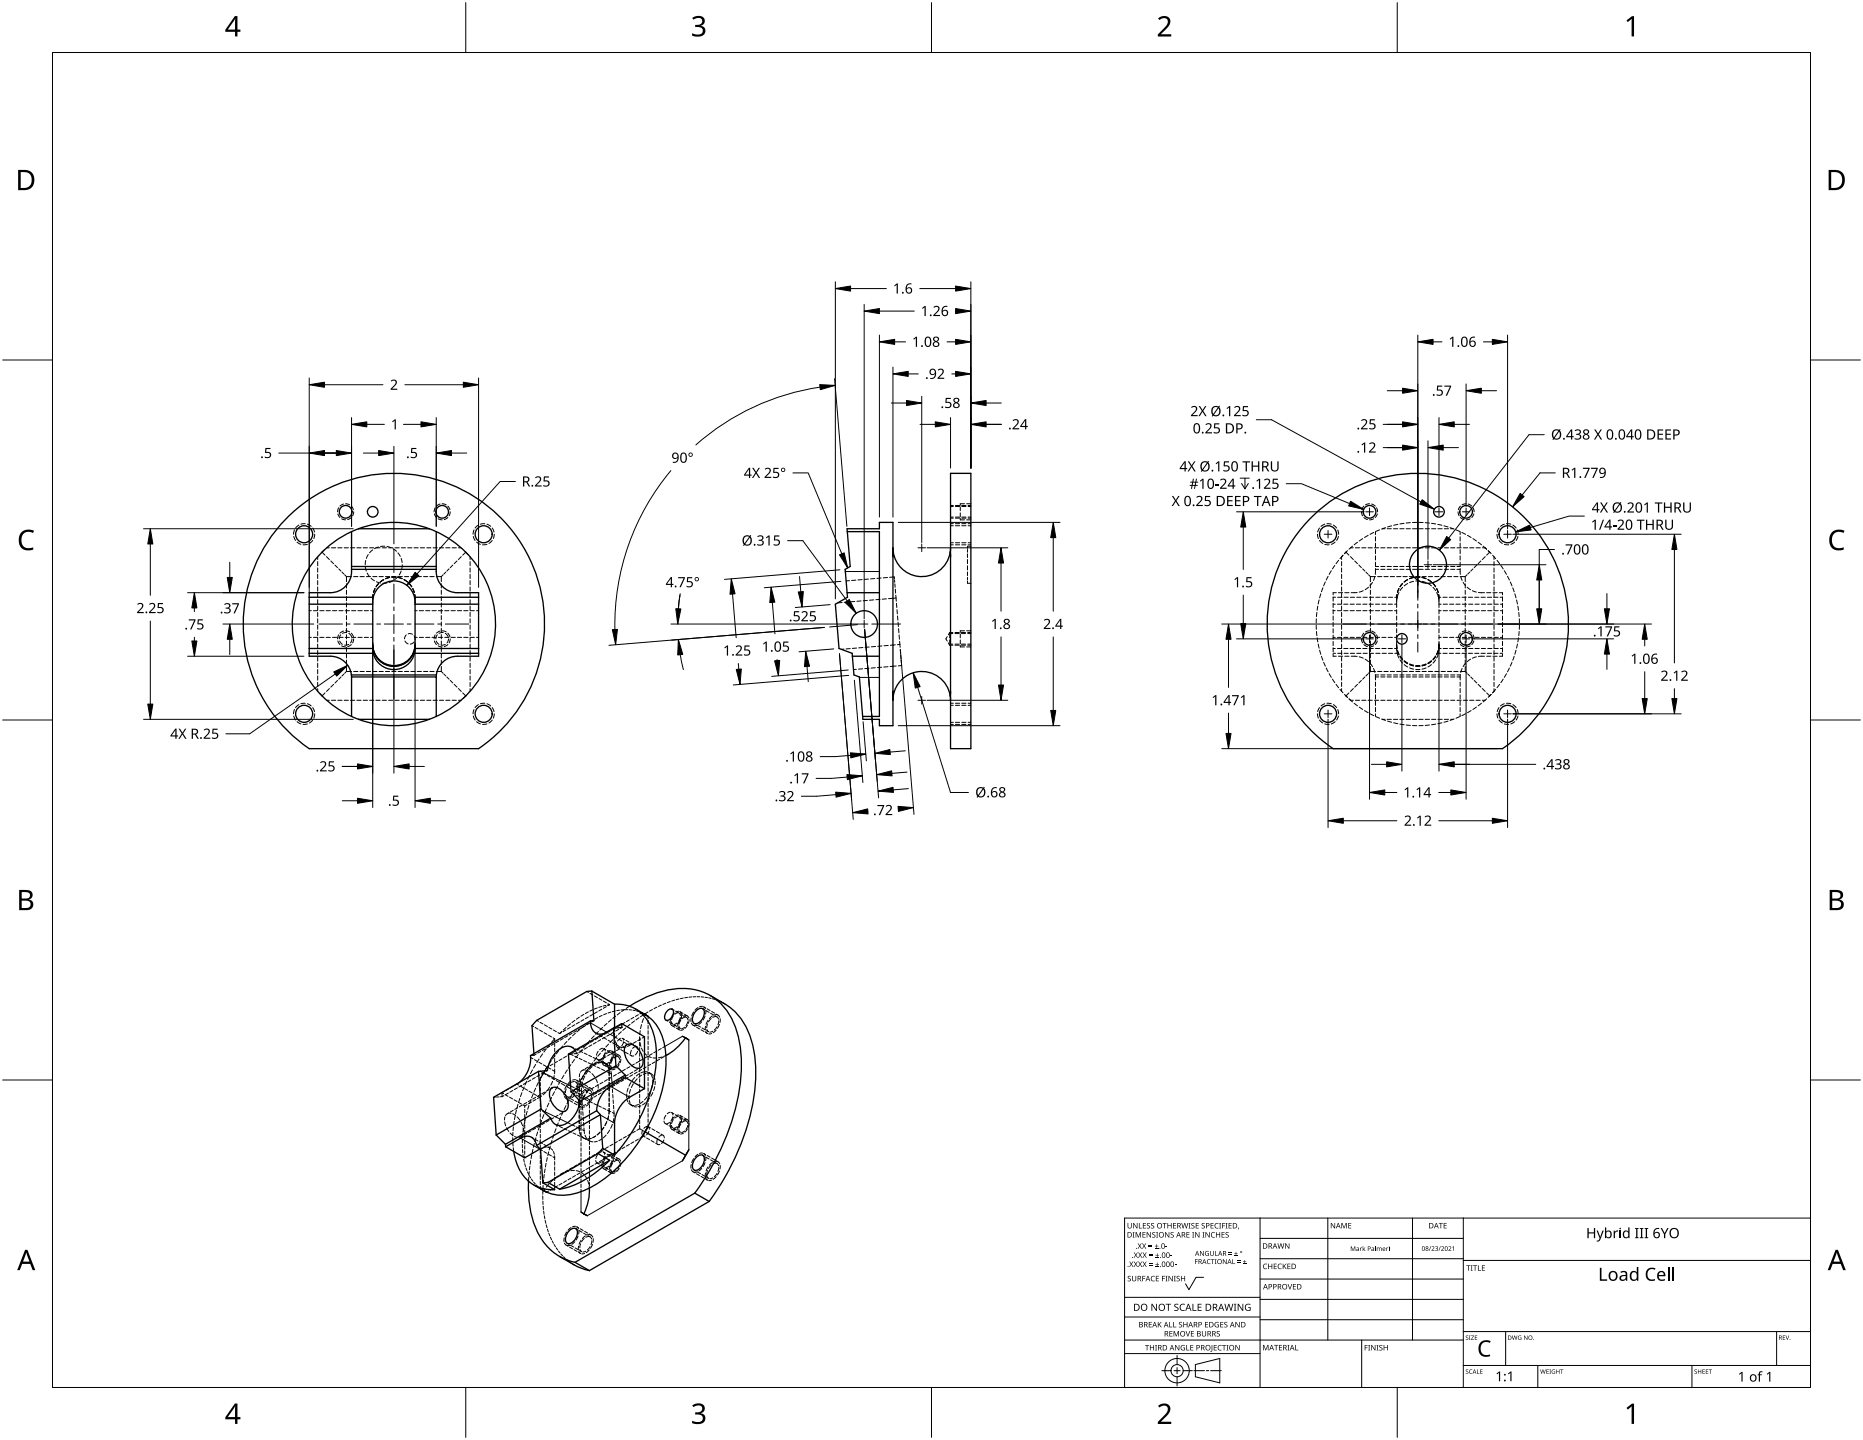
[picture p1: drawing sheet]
<svg xmlns="http://www.w3.org/2000/svg" width="559mm" height="432mm" viewBox="0 0 559 432" stroke-linecap="round" stroke-linejoin="round" font-family="sans-serif">
<g fill="none" stroke="#000" stroke-width=".3">
<path d="M285.1 151.6h.8M285.1 155.4h.8M285.1 151.9h.8M285.1 155.1h.8M285.1 157.6h.8M286.6 151.6h1.2M286.6 155.4h1.2M286.6 151.9h1.2M286.6 155.1h1.2M286.6 157.6h1.2M288.5 151.6h1.2M288.5 155.4h1.2"/>
<path d="M288.5 151.9h1.2M288.5 155.1h1.2M288.5 157.6h1.2M290.4 151.6h.8M290.4 155.4h.8M290.4 151.9h.8M290.4 155.1h.8M290.4 157.6h.8M412.1 159.7l-1.2 .5M412.6 159.4v.9M413.8 158.9l-1.2 .5M414.7 158.6h.7"/>
<path d="M415.6 158.2l-1.2 .4M416.1 158.6h1.2M417.4 157.7l-1.2 .3M418 158.6h1.2M419.3 157.2l-1.3 .3M419.9 158.6h1.2M421.2 156.9l-1.3 .2M421.8 158.6h1.2M423 156.7l-1.2 .1M423.7 158.6h1.3M425 156.6l-1.3 .1M425.6 156.6l1.3 .1"/>
<path d="M425.6 158.6h1.3M427.5 156.7l1.3 .1M427.5 158.6h1.3M429.4 156.9l1.2 .2M429.4 158.6h1.3M431.3 157.2l1.2 .3M431.3 158.6h1.3M433.1 157.7l1.2 .3M433.2 158.6h1.3M434.9 158.2l1.2 .4M435.1 158.6h.8M436.7 158.9l1.2 .5"/>
<path d="M438 159.4v.9M438.5 159.7l1.1 .5M95.3 167v.8M95.3 168.4v1.3M95.3 170.3v1.3M95.3 172.2v1.3M95.3 174.1v1.3M95.3 176v1.3M95.3 177.9v1.3M95.3 179.8v1.3M96.6 165.6h.1M96.6 165.6l.9 .9"/>
<path d="M97.4 164.8l-.8 .8M97.9 166.9l.9 .9M98 164.3h.8M99.2 168.2l.9 .8M99.4 164.3h1.3M100.5 169.4l.7 .8M101.3 164.3h1.3M101.6 170.6l.7 .7M102.6 171.6l.5 .5M103.2 164.3h1.3M103.4 172.3l.3 .4M103.8 172.8l.1 .1"/>
<path d="M103.9 172.9v1.5M103.9 175.1v1.2M103.9 177v1.2M103.9 178.9v1.2M103.9 172.9h1.5M105.1 164.3h1.3M106.1 172.9h1.3M107 164.3h1.3M108 172.9h1.3M108.9 164.3h1.3M109.6 170l.3 1.2M109.7 168.1l-.2 1.2"/>
<path d="M109.9 172.9h1.3M110.1 171.8l.7 1.1M110.5 166.3l-.6 1.1M110.8 164.3h1.3M111.3 173.4l1 .8M111.8 164.9l-1 .9M111.8 172.9h1.3M111.9 178.3l-.1 2.5M111.9 178.3l-.1 1.1M112.5 176.5l-.5 1.1M112.5 176.5l-.5 1.2M112.8 164.3h1.2"/>
<path d="M112.8 175.9l.8-1-.8 1.1M112.9 174.4l1.2 .4M113.5 164l-1.2 .5M113.7 172.9h1.3M114.7 164.3h1.2M115.1 173.8l-1 .7M115.4 163.8l-1.3 .1M115.6 172.9h1.3M116.1 163.9l1.2 .3M116.1 174.8l-1.3 .1M116.6 164.3h1.2M116.9 173.1l-1.2 .4"/>
<path d="M117.5 172.9h1.3M117.9 164.5l1 .8M117.9 174.2l-1.2 .5M118.5 164.3h1.2M118.8 173h-1.3l1.3 .1M119.4 165.8l.7 1.1M119.4 172.9l-1 .9M119.4 173.1l1.2 .4M119.4 172.9h1.3M120.3 167.4l.3 1.3M120.3 171.2l-.6 1.2M120.4 164.3h1.2"/>
<path d="M120.7 169.3l-.2 1.3M121.2 173.8l1 .7M121.3 172.9h1.3M122.3 164.3h1.2M123.2 172.9h1.3M123.5 175.9l-.8-1 .8 1.1M123.8 176.5l.5 1.2M123.8 176.5l.5 1.1M124.2 164.3h1.3M124.4 178.3l.1 1.1M124.4 178.3l.1 2.5M125.1 172.9h1.3"/>
<path d="M126.1 164.3h1.3M127 172.9h1.3M128 164.3h1.3M128.9 172.9h1.3M129.9 164.3h1.3M130.8 172.9h1.6M131.8 164.3h1.3M132.4 172.9v1.5M132.4 175.1v1.2M132.4 177v1.2M132.4 178.9v1.2M132.5 172.8l-.1 .1"/>
<path d="M132.9 172.3l-.3 .4M133.7 164.3h1.3M133.7 171.6l-.5 .5M134.7 170.6l-.7 .7M135.6 164.3h1.3M135.8 169.4l-.7 .8M137.1 168.2l-.9 .8M137.5 164.3h.8M138.4 166.9l-.9 .9M139.5 165.4l.2 .2M139.7 165.6l-.9 .9M139.7 165.6l.6 .6"/>
<path d="M140.4 166.3l.1 .1M141 167v.8M141 168.4v1.3M141 170.3v1.3M141 172.2v1.3M141 174.1v1.3M141 176v1.3M141 177.9v1.3M141 179.8v1.3M254.8 174.1l-1 .1M256.7 174l-1.3 .1M258.6 173.8l-1.3 .1"/>
<path d="M260.5 173.6l-1.3 .1M262.4 173.5l-1.3 .1M264.3 173.3l-1.3 .1M266.2 173.2l-1.3 .1M268.2 173.1h-1.4M268.2 173.2l.1 .4M268.3 173.9l.1 .7M268.4 175.1l.1 1M268.5 176.7l.1 1.2M268.7 178.5l.1 1.8M285.1 162.8h.8M286.6 162.8h1.2"/>
<path d="M288.5 162.8h1.2M290.2 164v.4M290.2 164.8v.8M290.2 166.1v1.1M290.2 167.8v1.2M290.2 169.7v1.2M290.2 171.5v1.1M290.2 173.1v.8M290.2 174.3v.4M290.2 174.9h1M290.2 174.8v.1M290.4 162.8h.8"/>
<path d="M291.2 163.8h-1M395.7 179.9l-.3 1.2M396.2 178.1l-.4 1.2M396.8 176.3l-.4 1.2M397.5 174.5l-.5 1.2M398.4 172.8l-.6 1.1M399.3 171.1l-.6 1.1M399.9 179.1h.7M399.9 179v1.3M400.4 169.5l-.7 1.1M400.8 177.7h-.9v.7M401.2 179.1h1.3"/>
<path d="M401.5 177.7h1.2M401.5 168l-.8 1M402.8 166.5l-.9 1M403.1 179.1h1.3M403.4 177.7h1.2M403.7 165.6l.9 .9M403.9 165.4l-.2 .2M404.2 165.1l-.9 .9 .4-.4M405 179.1h1.3M405.1 166.9l.8 .9M405.7 163.8l-1.1 .9M406.3 168.2l.9 .8"/>
<path d="M406.9 179.1h1.3M407.1 177.7h-1.8M407.2 162.6l-1 .8M407.6 169.4l.8 .8M408.7 170.6l.7 .7M408.7 161.5l-1 .7M408.8 179.1h1.3M408.9 177.1l-1.2 .5M409.7 171.6l.6 .5M410.4 160.5l-1.1 .7M410.5 176.1l-1 .7M410.5 172.3l.3 .4"/>
<path d="M410.7 179.1h1.3M410.9 172.8l.1 .1M411 172.9h1.6M411 172.9v1.5M411 175.1v1.2M411 177v1.2M411 178.9v1.2M411.7 174.6l-.8 1M412.4 172.9l-.4 1.2M412.6 170.5l-.1 1.7M412.6 170.7h.9M412.6 161v1.2"/>
<path d="M412.6 162.9v1.2M412.6 164.8v1.2M412.6 166.7v1.2M412.6 168.6v1.2l.9 .1M412.7 179.1h1.2M413.2 172.9h1.3M414.2 170.7h1.2M414.2 169.9h1.2M414.6 179.1h1.2M415.1 172.9h1.3M416.1 170.7h1.2M416.1 169.9h1.2"/>
<path d="M416.5 179.1h1.2M417 172.9h1.3M418 170.7h1.2M418 169.9h1.2M418.4 179.1h.7M418.9 172.9h1.3M419 178.3l-.1 2M419 178.3l-.1 1.1M419.1 179.1l-.1 .7M419.6 177.7l-.5 1.4M419.6 176.5l-.5 1.1M419.6 176.5l-.4 1.2"/>
<path d="M419.9 170.7h1.2M419.9 169.9h1.2M420.7 176.1l-.8 1M420.7 175l-.8 1M420.7 174.9l-.8 1M420.8 172.9h1.3M421.8 170.7h1.2M421.8 169.9h1.2M422.2 175l-1 .7M422.2 173.8l-1 .7M422.7 172.9h1.3M423.7 170.7h1.3"/>
<path d="M423.7 169.9h1.3M424 174.3l-1.2 .4M424 173.1l-1.2 .4M424.6 172.9h1.3M424.6 174.2h1.3M424.6 173h1.3l-1.3 .1M425.6 170.7h1.3M425.6 169.9h1.3M426.5 173.1l1.2 .4M426.5 174.3l1.2 .4M426.5 172.9h1.3M427.5 170.7h1.3"/>
<path d="M427.5 169.9h1.3M428.3 173.8l1.1 .7M428.3 175l1.1 .7M428.4 172.9h1.3M429.4 170.7h1.3M429.4 169.9h1.3M429.8 176.1l.8 1M430.3 172.9h1.3M430.6 175.9l-.8-1 .8 1.1M430.9 176.5l.5 1.2M430.9 176.5l.5 1.1M430.9 177.7l.6 1.4"/>
<path d="M431.3 170.7h1.3M431.3 169.9h1.3M431.5 179.1l.1 .7M431.5 179.1h.7M431.5 178.3l.1 1.1M431.5 178.3l.1 2M432.3 172.9h1.2M432.8 179.1h1.3M433.2 170.7h1.3M433.2 169.9h1.3M434.2 172.9h1.2M434.7 179.1h1.3"/>
<path d="M435.1 170.7h1.3M435.1 169.9h1.3M436.1 172.9h1.2M436.6 179.1h1.3M437 170.7h1M438 170.5v1.7M438 172.9h1.5M438 161v1.2M438 162.9v1.2M438 164.8v1.2M438 166.7v1.2M438 168.6v1.2l-1 .1"/>
<path d="M438.1 172.9l.5 1.2M438.5 179.1h1.3M438.9 174.6l.7 1M439.5 172.9v1.5M439.5 175.1v1.2M439.5 177v1.2M439.5 178.9v1.2M439.6 172.8l-.1 .1M440.1 172.3l-.4 .4M440.1 176.1l1 .7M440.2 160.5l1.1 .7M440.4 179.1h1.3"/>
<path d="M440.8 171.6l-.5 .5M441.6 177.1l1.2 .5M441.8 161.5l1 .7M441.8 170.6l-.7 .7M442.3 179.1h1.3M443 169.4l-.8 .8M443.4 162.6l1 .8M443.5 177.7h1.8M444.2 168.2l-.8 .8M444.2 179.1h1.3M444.9 163.8l1 .9M445.5 166.9l-.9 .9"/>
<path d="M445.9 177.7h1.3M446.1 179.1h1.3M446.8 165.6l-.4-.5 .9 .9M446.8 165.6l.2 .1M446.8 165.6l-.9 .9M447.7 166.5l.9 1M447.8 177.7h1.3M448 179.1h1.3M449 168l.8 1M449.7 177.7h1v.7M450 179.1h.7M450.2 169.6l.7 1"/>
<path d="M450.7 179v1.3M451.2 171.1l.7 1.1M452.2 172.8l.5 1.1M453 174.5l.5 1.2M453.7 176.3l.5 1.2M454.4 178.1l.3 1.2M454.9 179.9l.3 1.2M92.7 183.1h.7M92.7 191.1h.7M94 183.1h1.3M94 191.1h1.3M95.3 181.7v1.3"/>
<path d="M95.3 183.6v1.3M95.3 185.5v1.3M95.3 187.4v1.3M95.3 189.3v1.3M95.3 191.3v1.2M95.3 193.2v1.2M95.3 195.1v1.2M95.3 197v1.2M95.3 198.9v1.2M95.9 183.1h1.3M95.9 191.1h1.3M97.8 183.1h1.3"/>
<path d="M97.8 191.1h1.3M99.7 183.1h1.3M99.7 191.1h1.3M101.6 183.1h1.3M101.6 191.1h1.3M101.9 192.2l.8 1M102.2 190.3l-.4 1.3M103.5 183.1h1.3M103.5 191.1h1.3M103.9 180.8v1.2M103.9 182.7v1.3M103.9 184.6v1.3"/>
<path d="M103.9 186.5v1.3M103.9 188.4v1.3M103.9 190.3v1.3M103.9 192.2v1.3M103.9 194.1v1.3M103.9 196v1.3M103.9 197.9v1.3M103.9 199.8v1.5M104 189.7l-1.3 .2M104.6 189.9l.9 1M104.6 193.2l-1.3 .2M105.4 183.1h1.3"/>
<path d="M105.4 191.1h1.3M105.6 191.6l-.5 1.2M107.4 183.1h1.2M107.4 191.1h1.2M109.3 183.1h1.2M109.3 191.1h1.2M111.2 183.1h.6M111.2 191.1h.6M121.5 192.2l.9 .9M121.9 190.4l-.6 1.2M122.4 190.1l1.3 .1M124.2 190.6l.3 1.3"/>
<path d="M124.2 192.5l-1.1 .6M124.5 183.1h.6M124.5 191.1h.6M125.8 183.1h1.2M125.8 191.1h1.2M127.7 183.1h1.2M127.7 191.1h1.2M129.6 183.1h1.2M129.6 191.1h1.2M130.8 192.2l.9 1M131.2 190.3l-.5 1.3M131.5 183.1h1.3"/>
<path d="M131.5 191.1h1.3M132.4 180.8v1.2M132.4 182.7v1.3M132.4 184.6v1.3M132.4 186.5v1.3M132.4 188.4v1.3M132.4 190.3v1.3M132.4 192.2v1.3M132.4 194.1v1.3M132.4 196v1.3M132.4 197.9v1.3M132.4 199.8v1.5"/>
<path d="M133 189.7l-1.3 .2M133.4 183.1h1.3M133.4 191.1h1.3M133.6 189.9l.8 1M133.6 193.2l-1.3 .2M134.5 191.6l-.4 1.2M135.3 183.1h1.3M135.3 191.1h1.3M137.2 183.1h1.3M137.2 191.1h1.3M139.1 183.1h1.3M139.1 191.1h1.3"/>
<path d="M141 181.7v1.3M141 183.6v1.3M141 185.5v1.3M141 187.4v1.3M141 189.3v1.3M141 191.3v1.2M141 193.2v1.2M141 195.1v1.2M141 197v1.2M141 198.9v1.2M141 183.1h1.3M141 191.1h1.3"/>
<path d="M142.9 183.1h.6M142.9 191.1h.6M266.4 199.9l-1.3 .1M268.8 199.7l-1.8 .2M268.9 180.9l.1 1.3M269 182.8l.2 1.3M269.2 184.7l.1 1.3M269.4 186.6l.1 1.3M269.5 188.5l.1 1.3M269.7 190.4l.1 1.3M269.8 192.3l.2 1.8M270 194.7l.1 1.2"/>
<path d="M270.2 196.5l.1 1M270.3 197.9l.1 .8M270.4 199v.4M270.4 199.5l-.9 .2M284.1 190.9l-.4 .7 .4 .6M284.4 192.8l.5 .7M284.9 190.2v1.1M284.9 191.9v1.1M284.9 193.3v.2M284.9 189.7h.9M284.9 193.5h.9M284.9 190h.9"/>
<path d="M284.9 193.2h.9M284.9 189.7l-.5 .6M284.9 189.7v.1M286.4 189.7h1.3M286.4 193.5h1.3M286.4 190h1.3M286.4 193.2h1.3M288.3 189.7h1.3M288.3 193.5h1.3M288.3 190h1.3M288.3 193.2h1.3M290.3 189.7h.9"/>
<path d="M290.3 193.5h.9M290.3 190h.9M290.3 193.2h.9M394.8 187.4v1.3M394.8 185.5v1.3M394.9 189.3l.1 1.3M395 183.6l-.1 1.3M395.1 191.2l.2 1.3M395.3 181.8l-.2 1.2M395.4 193.1l.3 1.3M395.8 195l.4 1.2M396.4 196.8l.4 1.2"/>
<path d="M397 198.6l.5 1.2M399.9 183.1h.6M399.9 191.1h.6M399.9 181.2h.6M399.9 194.5h.6M399.9 195.9h.7M399.9 196.1v.7h.9M399.9 180.9v1.3M399.9 182.8v1.3M399.9 184.7v1.3M399.9 186.6v1.3M399.9 188.5v1.3"/>
<path d="M399.9 190.4v1.3M399.9 192.3v1.3M399.9 194.2v1.3M401.1 183.1h1.3M401.1 191.1h1.3M401.1 181.2h1.3M401.1 194.5h1.3M401.2 195.9h1.3M401.5 196.8h1.2M403 183.1h1.3M403 191.1h1.3M403 181.2h1.3"/>
<path d="M403 194.5h1.3M403.1 195.9h1.3M403.4 196.8h1.2M404.9 183.1h1.3M404.9 191.1h1.3M404.9 181.2h1.3M404.9 194.5h1.3M405 195.9h1.3M405.3 196.8h1.8M406.9 183.1h1.2M406.9 191.1h1.2M406.9 181.2h1.2"/>
<path d="M406.9 194.5h1.2M406.9 195.9h1.3M407.7 197l1.2 .4M408.8 183.1h1.2M408.8 191.1h1.2M408.8 181.2h1.2M408.8 194.5h1.2M408.8 195.9h1.3M409.5 197.7l1 .7M410.7 183.1h1.2M410.7 191.1h1.2M410.7 181.2h1.2"/>
<path d="M410.7 194.5h1.2M410.7 195.9h1.3M410.9 198.9l.8 1M411 180.8v1.2M411 182.7v1.3M411 184.6v1.3M411 186.5v1.3M411 188.4v1.3M411 190.3v1.3M411 192.2v1.3M411 194.1v1.3M411 196v1.3"/>
<path d="M411 197.9v1.3M411 199.8v1.5M412.6 183.1h1.2M412.6 191.1h1.2M412.6 181.2h1.2M412.6 194.5h1.2M412.7 195.9h1.2M414.5 183.1h1.2M414.5 191.1h1.2M414.5 181.2h1.2M414.5 194.5h1.2M414.6 195.9h1.2"/>
<path d="M416.4 183.1h1.2M416.4 191.1h1.2M416.4 181.2h1.2M416.4 194.5h1.2M416.5 195.9h1.2M418.3 183.1h.6M418.3 191.1h.6M418.3 181.2h.6M418.3 194.5h.6M418.4 195.9h.7M418.9 193.2l.1 1.1M418.9 192.3v2.9"/>
<path d="M418.9 180.9v1.3M418.9 182.8v1.3M418.9 184.7v1.3M418.9 186.6v1.3M418.9 188.5v1.3M418.9 190.4v1.3M418.9 193.4l.1 1.1M418.9 180.1v.7M419 195.4l.1 .5M419.1 195.9l.5 1.4M419.1 194.9l.5 1.2M419.2 195.1l.4 1.2"/>
<path d="M419.9 196.9l.8 1M419.9 196.7l.8 1M419.9 197.9l.8 1M421.2 198.3l1 .7M421.2 198.1l1 .7M421.2 199.3l1 .7M422.8 199.3l1.2 .4M422.8 199.1l1.2 .4M425.9 199.5h-1.3M425.9 199.8h-1.3M427.7 199.1l-1.2 .4M427.7 199.3l-1.2 .4"/>
<path d="M429.4 198.1l-1.1 .7M429.4 199.3l-1.1 .7M429.4 198.3l-1.1 .7M430.6 197.9l-.8 1M430.6 196.7l-.8 1M430.6 196.9l-.8 1M431.4 195.1l-.5 1.2M431.4 194.9l-.5 1.2M431.4 195.9l-.5 1.4M431.4 195.9h.8M431.6 195.4l-.2 .5M431.6 180.1v.7"/>
<path d="M431.6 193.4l-.1 1.1M431.6 192.3v2.9M431.6 183.1h.7M431.6 191.1h.7M431.6 180.9v1.3M431.6 182.8v1.3M431.6 184.7v1.3M431.6 186.6v1.3M431.6 188.5v1.3M431.6 190.4v1.3M431.6 181.2h.7M431.6 194.5h.7"/>
<path d="M431.6 193.2l-.1 1.1M432.8 195.9h1.3M432.9 183.1h1.3M432.9 191.1h1.3M432.9 181.2h1.3M432.9 194.5h1.3M434.7 195.9h1.3M434.8 183.1h1.3M434.8 191.1h1.3M434.8 181.2h1.3M434.8 194.5h1.3M436.6 195.9h1.3"/>
<path d="M436.7 183.1h1.3M436.7 191.1h1.3M436.7 181.2h1.3M436.7 194.5h1.3M438.5 195.9h1.3M438.6 183.1h1.3M438.6 191.1h1.3M438.6 181.2h1.3M438.6 194.5h1.3M439.5 180.8v1.2M439.5 182.7v1.3M439.5 184.6v1.3"/>
<path d="M439.5 186.5v1.3M439.5 188.4v1.3M439.5 190.3v1.3M439.5 192.2v1.3M439.5 194.1v1.3M439.5 196v1.3M439.5 197.9v1.3M439.5 199.8v1.5M439.6 198.9l-.7 1M440.4 195.9h1.3M440.5 183.1h1.3M440.5 191.1h1.3"/>
<path d="M440.5 181.2h1.3M440.5 194.5h1.3M441.1 197.7l-1 .7M442.3 195.9h1.3M442.4 183.1h1.3M442.4 191.1h1.3M442.4 181.2h1.3M442.4 194.5h1.3M442.8 197l-1.2 .4M444.2 195.9h1.3M444.3 183.1h1.3M444.3 191.1h1.3"/>
<path d="M444.3 181.2h1.3M444.3 194.5h1.3M445.3 196.8h-1.8M445.9 196.8h1.3M446.1 195.9h1.3M446.2 183.1h1.3M446.2 191.1h1.3M446.2 181.2h1.3M446.2 194.5h1.3M447.8 196.8h1.3M448 195.9h1.3M448.1 183.1h1.3"/>
<path d="M448.1 191.1h1.3M448.1 181.2h1.3M448.1 194.5h1.3M449.9 195.9h.8M450 183.1h.7M450 191.1h.7M450 181.2h.7M450 194.5h.7M450.7 196.1v.7h-1M450.7 180.9v1.3M450.7 182.8v1.3M450.7 184.7v1.3"/>
<path d="M450.7 186.6v1.3M450.7 188.5v1.3M450.7 190.4v1.3M450.7 192.3v1.3M450.7 194.2v1.3M453.5 198.6l-.5 1.2M454.2 196.8l-.5 1.2M454.7 195l-.3 1.2M455.2 193.1l-.3 1.3M455.3 181.8l.2 1.2M455.5 191.2l-.2 1.3M455.5 183.6l.2 1.3"/>
<path d="M455.7 189.3l-.2 1.3M455.7 185.5v1.3M455.7 187.4v1.3M95.3 200.8v1.2M95.3 202.7v1.3M95.3 204.6v1.3M95.3 206.5v.8M95.8 207.9l.1 .1M96 208l.6 .7M96.6 208.7l.2 .1M97.5 207.8l-.9 .9M98 210h.8"/>
<path d="M98.8 206.5l-.9 .8M99.4 210h1.3M100.1 205.2l-.9 .8M101.2 204l-.7 .8M101.3 210h1.3M102.3 203l-.7 .7M103.1 202.1l-.5 .6M103.2 210h1.3M103.7 201.6l-.3 .3M103.9 201.3h1.5M103.9 201.3l-.1 .1M105.1 210h1.3"/>
<path d="M106.1 201.3h1.3M107 210h1.3M108 201.3h1.3M108.9 210h1.3M109.9 201.3h1.3M110.8 210h1.3M111.8 201.3h1.3M112.8 210h1.2M113.7 201.3h1.3M114.7 210h1.2M115.6 201.3h1.3M116.6 210h1.2"/>
<path d="M117.5 201.3h1.3M118.5 210h1.2M119.4 201.3h1.3M120.4 210h1.2M121.3 201.3h1.3M122.3 210h1.2M123.2 201.3h1.3M124.2 210h1.3M125.1 201.3h1.3M126.1 210h1.3M127 201.3h1.3M128 210h1.3"/>
<path d="M128.9 201.3h1.3M129.9 210h1.3M130.8 201.3h1.6M131.8 210h1.3M132.4 201.3l.1 .1M132.6 201.6l.3 .3M133.2 202.1l.5 .6M133.7 210h1.3M134 203l.7 .7M135.1 204l.7 .8M135.6 210h1.3M136.2 205.2l.9 .8"/>
<path d="M137.5 206.5l.9 .8M137.5 210h.8M138.8 207.8l.9 .9M139.7 208.7l-.8 .8M139.7 208.6v.1M141 200.8v1.2M141 202.7v1.3M141 204.6v1.3M141 206.5v.8M256.9 200.7l-.9 .1M258.8 200.5l-1.3 .2M260.7 200.4l-1.3 .1"/>
<path d="M262.6 200.2l-1.3 .1M264.5 200.1l-1.3 .1M285.1 216.6h.8M285.1 211.5h.8M286.6 216.6h1.2M286.6 211.5h1.2M288.5 216.6h1.2M288.5 211.5h1.2M290.4 216.6h.8M290.4 211.5h.8M397.8 200.3l.6 1.2M398.7 202l.6 1.1"/>
<path d="M399.7 203.6l.7 1.1M400.7 205.2l.8 1M401.9 206.7l.9 1.1M403.3 208.2l.9 .9-.5-.4M403.6 208.5l.1 .2M404.6 207.8l-.9 .9M404.6 209.6l1.1 .9M405.9 206.5l-.8 .8M406.2 210.9l1 .8M407.2 205.2l-.9 .8M407.7 212l1 .7M408.4 204l-.8 .8"/>
<path d="M409.3 213.1l1.1 .6M409.4 203l-.7 .7M410.3 202.1l-.6 .6M410.8 201.6l-.3 .3M410.9 214l1.2 .6M411 201.3h1.6M411 201.3l-.1 .1M412 200.4l.4 1.2M412.5 202.3l.1 1.6M412.5 202.4h1M412.6 203h.9M412.6 204.5v1.3"/>
<path d="M412.6 206.4v1.3M412.6 208.3v1.3M412.6 210.3v1.2M412.6 212.2v1.2M412.6 214.1v.7M412.6 214.9l1.2 .5M413.2 201.3h1.3M414.2 202.4h1.2M414.2 203h1.2M414.4 215.6l1.2 .4M414.7 215.7h.7M415.1 201.3h1.3"/>
<path d="M416.1 215.7h1.2M416.1 202.4h1.2M416.1 203h1.2M416.2 216.2l1.2 .4M417 201.3h1.3M418 215.7h1.2M418 202.4h1.2M418 203h1.2M418 216.7l1.3 .3M418.9 201.3h1.3M419.9 215.7h1.2M419.9 202.4h1.2"/>
<path d="M419.9 203h1.2M419.9 217.1l1.3 .2M420.8 201.3h1.3M421.8 215.7h1.2M421.8 202.4h1.2M421.8 203h1.2M421.8 217.4l1.2 .1M422.7 201.3h1.3M422.8 200.3l1.2 .4M423.7 215.7h1.3M423.7 202.4h1.3M423.7 203h1.3"/>
<path d="M423.7 217.6h1.3M424.6 201.3h1.3M424.6 200.7h1.3M425.6 215.7h1.3M425.6 202.4h1.3M425.6 203h1.3M426.5 201.3h1.3M426.9 217.6h-1.3M427.5 215.7h1.3M427.5 202.4h1.3M427.5 203h1.3M427.7 200.3l-1.2 .4"/>
<path d="M428.4 201.3h1.3M428.8 217.4l-1.3 .1M429.4 215.7h1.3M429.4 202.4h1.3M429.4 203h1.3M430.3 201.3h1.3M430.6 217.1l-1.2 .2M431.3 215.7h1.3M431.3 202.4h1.3M431.3 203h1.3M432.3 201.3h1.2M432.5 216.7l-1.2 .3"/>
<path d="M433.2 215.7h1.3M433.2 202.4h1.3M433.2 203h1.3M434.2 201.3h1.2M434.3 216.2l-1.2 .4M435.1 215.7h.8M435.1 202.4h1.3M435.1 203h1.3M436.1 201.3h1.2M436.1 215.6l-1.2 .4M437 202.4h1M437 203h1"/>
<path d="M437.9 214.9l-1.2 .5M438 201.3h1.5M438 204.5v1.3M438 206.4v1.3M438 208.3v1.3M438 210.3v1.2M438 212.2v1.2M438 214.1v.7M438 202.3v1.6M438.6 200.4l-.5 1.2M439.5 201.3l.1 .1M439.6 214l-1.1 .6"/>
<path d="M439.7 201.6l.4 .3M440.3 202.1l.5 .6M441.1 203l.7 .7M441.3 213.1l-1.1 .6M442.2 204l.8 .8M442.8 212l-1 .7M443.4 205.2l.8 .8M444.4 210.9l-1 .8M444.6 206.5l.9 .8M445.9 209.6l-1 .9M445.9 207.8l.9 .9M446.8 208.7l-.1 .1"/>
<path d="M446.8 208.7l.5-.5-.9 .9M448.6 206.7l-.9 1.1M449.8 205.2l-.8 1M450.9 203.6l-.7 1.1M451.9 202l-.7 1.1M452.7 200.3l-.5 1.2M176 297.3l.5 .3M177 297.9l.9 .5M178.3 298.6l.9 .6M179.6 299.4l.9 .5M202.4 299.9l-.9 .3M203.7 299.6l-.9 .2"/>
<path d="M204.9 299.3l-.8 .2M206.2 299.1l-.8 .1M207.5 298.9l-.9 .1M208.7 298.9h-.8M209.1 298.9h.8M210.3 298.9l.8 .1M211.4 299l.8 .2M212.6 299.2l.7 .2M213.7 299.5l.7 .2M214.7 299.8l.7 .3M159.6 307.6l.4 .2M160.1 315.9l.1 .5"/>
<path d="M160.2 316.4l-1.1 .1M160.5 308.1l.9 .5M160.7 319.2l-.7 1.1M160.9 316.1l-.7 .3M161 306l.5 .3M161.7 317.6l-.7 1M161.8 308.9l.9 .5M162 306.5l.9 .5M162.2 315.3l-.9 .5M162.8 316l-.8 1M163.2 309.7l.9 .5M163.3 307.3l.9 .5"/>
<path d="M163.5 314.5l-.9 .5M163.9 314.5l-.8 1M164.3 319.6l-.7 1.1 .4-.5M164.5 319.8l-.5 .4M164.5 310.4l.9 .6M164.6 308.1l.9 .5M164.9 313.7l-.9 .5M165 313l-.7 1M165.4 318l-.7 1.1M165.9 319.1l-.9 .5M165.9 311.2l.5 .3M166 308.9l.9 .5"/>
<path d="M166.2 312.9l-.9 .6M166.4 311.5l-1 1.1M166.4 311.5v.7M166.4 312.7v1.1M166.4 314.3v1M166.4 315.9v1M166.4 317.4v1M166.4 319v1M166.5 316.5l-.8 1M167.2 318.3l-.9 .5M167.3 309.6l.6 .3M167.6 312.2l-.9 .5"/>
<path d="M167.6 315l-.8 1M168.4 309.6l-.5 .3M168.5 309.3l-.6 .6M168.6 317.5l-.9 .5M168.8 313.6l-.8 1M168.9 311.4l-.9 .5M169.7 308.8l-.9 .6M169.8 308.1l-.9 .8M169.9 316.7l-.9 .5M170 312.3l-.8 .9M170.3 310.6l-.9 .5M171.1 308.1l-.9 .5"/>
<path d="M171.1 307l-.9 .7M171.2 319.2l-.7 1.1M171.3 315.9l-.9 .6M171.3 311l-.8 .9M171.4 314l.7 .3M171.6 309.8l-.9 .6M171.8 316l-1.3 .1M172.3 317.7l-.7 1M172.4 307.3l-.9 .5M172.4 306l-.8 .6M172.5 314.9l.5 1M172.5 314.5l.9 .4"/>
<path d="M172.6 309.8l-.9 .8M172.6 315.2l-.9 .5M173 315.9l-.8 .1M173 309.1l-.9 .5M173.5 316.2l-.8 1M173.5 315.6l-.5 .3M173.8 306.5l-.9 .5M173.8 305l-.9 .6M173.9 315.1l.9 .5M173.9 308.7l-.9 .7M174 314.4l-.9 .5M174.3 308.3l-.9 .5"/>
<path d="M174.6 314.7l-.8 1M174.8 314.9l-.9 .5M175.1 304.2l-.9 .5M175.1 305.7l-.9 .5M175.2 315.8l.9 .4M175.2 307.7l-.9 .7M175.3 313.6l-.9 .5M175.7 307.5l-.9 .5M175.8 313.3l-.8 1M176.2 314.1l-.9 .5M176.4 320l-.9 .5M176.5 303.4l-.9 .5"/>
<path d="M176.5 304.9l-.9 .6M176.6 316.4l.9 .5M176.6 306.7l-.9 .7M176.7 312.8l-.9 .5M177 311.9l-.8 .9M177 306.7l-.9 .5M177.3 319.7l-.8 .8M177.5 313.3l-.9 .5M177.6 319.8l-.8 .9M177.8 319.2l-.9 .5M177.8 318.7l-.8 1M177.8 302.8l-.9 .4"/>
<path d="M177.8 304.2l-.9 .5M177.9 317.1l.9 .4M177.9 305.9l-.9 .5M178 312.1l-.9 .5M178.1 306.1l-.6 .4M178.2 310.6l-.8 .9M178.7 318.8l-.9 .6M178.7 309.8l.5 .3M178.9 312.5l-.9 .6M178.9 317l.4 .7M178.9 317.2l-.8 1M179 319l-.9 .5"/>
<path d="M179.1 318.4l-.9 .5M179.1 302.2l-.8 .4M179.2 303.4l-.9 .5M179.2 317.7l.9 .5M179.3 317.7l.5 .4M179.3 305.1l-.9 .5M179.3 311.3l-.9 .5M179.4 315.2l-.5 1.2M179.5 309.3l-.8 .9M179.7 310.4l.9 .5M180 318.5l-.9 .2M180.1 315.8l-.8 .9"/>
<path d="M180.2 311.8l-.9 .5M180.3 318.6l-.9 .2M180.3 318.3l.9 .5M180.4 318.5l.7 .1M180.4 317.6l-.9 .6M180.5 301.8l-.9 .3M180.5 302.6l-.9 .5M180.5 317.4l-.9 .4M180.6 318.4l1 .5M180.6 304.5l-.9 .4M180.7 310.5l-.9 .5M180.7 318.6l.8 .2"/>
<path d="M180.8 308.1l-.9 .8M180.8 314.3l-.9 .5M181 300.2l.9 .5M181 311.1l.9 .6M181.3 314.4l-.8 .9M181.4 318.8l.6 .5M181.5 315.7l-.5 1.2M181.5 311l-.9 .5M181.6 319.1l.9 .5M181.7 314.8l-.5-.4 .3 .8M181.8 301.5l-.9 .2M181.8 316.9l-.9 .5"/>
<path d="M181.8 319l.7 .5M181.9 301.8l-.9 .6M181.9 303.9l-.9 .4M182 309.7l-.9 .5M182.1 306.9l-.9 .8M182.2 315l.9 .5M182.2 319.6l.4 .8M182.3 301l.6 .3M182.4 311.9l.9 .5M182.5 313.1l-.8 .9M182.7 319.8l.4 .9M182.8 309l-1.5 .8"/>
<path d="M182.9 301.3l-.7 .1M182.9 301.3l-.6 .3M182.9 310.2l-.9 .5M183.1 316.1l-.9 .5M183.2 319.5l.4 .7-.6-.3M183.3 303.5l-.9 .3M183.4 305.7l-.9 .8M183.4 308.9l-.9 .6M183.5 315.8l.9 .5M183.7 312.7l.9 .5M183.7 317.7l-.5 1.2M183.8 311.8l-.8 .8"/>
<path d="M184.1 308.3l-.8 .5M184.2 309.4l-.9 .5M184.3 309.8l.1 1.8M184.3 308.2v1.1M184.5 312l.3 .8M184.5 315.3l-.9 .5M184.6 303.1l-.9 .3M184.7 304.7l-.9 .7M184.7 308.2l-.9 .5M184.9 319.9l-1 .4M184.9 316.6a1.18 1.18 0 0 1 .9 1.1M184.9 312.7v1.1"/>
<path d="M185 313.2l.5 .5M185.1 310.6l-.9 .8M185.1 316.8l-.9 .5M185.1 313.5l.5 .3M185.6 308.6l-.9 .6M185.8 318.2l-.5 1.2M185.8 313.9l.7 .2M185.8 302.9l-.8 .2M185.8 314.5l-.9 .5M186 314l-.8 .1 .5 .4M186 303.7l-.9 .6M186.1 307.4l-.9 .5"/>
<path d="M186.1 311.4l-.9 .8M186.2 314.7l.9 .5M186.4 309.4l-.9 .8M186.5 308.1l-.5 .3M186.6 311.3l.5 .6M186.7 311.4l.6 .3M187 312.5l-.5 1.1M187.1 302.8l-.9 .1M187.2 313.7l-.9 .6M187.4 302.7l-.9 .6M187.4 306.6l-.9 .5M187.5 302.8h.8"/>
<path d="M187.5 315.5l.9 .5M187.7 308.2l-.9 .8M187.8 313.9l-.9 .2M187.8 312l.9 .5M188.1 313.2l-.5 .3M188.7 302.8l.8 .1M188.8 305.8l-.9 .5M188.8 301.7l-1 .7M188.9 316.3l.6 .3M189 307.2l-.9 .7M189.1 312.8l.9 .5M189.3 316.5l.8 .1"/>
<path d="M189.4 314.9l-.2 1.2M189.5 313.1l-1.3 .7M189.8 302.9l.8 .2M190.1 305.1l-.9 .5M190.3 306.1l-.9 .7M190.5 313.5l.7 .5 .2 .7M190.7 313.8l-1 .6M190.8 312.3l-.9 .5M190.9 303.2l.8 .2M191.3 315.3l-.8 1M191.5 304.3l-.9 .5M191.7 305.2l-.9 .6"/>
<path d="M191.9 312.6v1M191.9 314.2v1M191.9 315.7v1M191.9 317.3v1M191.9 318.8v1.1M191.9 310.9v1.2v-1M192 312.6l.2 1.2M192 303.5l.7 .3M192 309.1l-.1 1.2M192.2 311.5l-.9 .6M192.4 314.3l.5 1M192.4 307.2l-.3 1.2"/>
<path d="M192.5 303.7l.5 .2M192.5 303.7l.3 .1M192.5 303.7l-.6 .3M193 303.9l.5 .3-.2 .7M193 304.3l-.9 .6M193 303.9l.5 .3-.4-.2M193 305.4l-.4 1.2M193.2 315.7l.8 .7M193.3 310.9l-.7 .4M193.8 319.9l-.9 .6M194.4 303.5l-.9 .5M194.4 304.8v.6"/>
<path d="M194.4 306v1M194.4 307.5v1.1M194.4 309.1v1M194.4 310.6v1.1M194.4 312.2v1M194.4 313.7v1.1M194.4 315.3v1M194.4 316.8v1.1M194.4 318.4v1M194.4 320v1M194.4 316.7l1 .4M195.2 319.2l-.9 .5"/>
<path d="M195.7 302.7l-.9 .5M195.9 317.2l1.1 .1M196.5 318.4l-.9 .5M197 302l-.9 .5M197.9 317.6l-.9 .5M198.4 301.4l-.9 .4M198.6 316.9l-1.1 .3M199.2 316.8l-.9 .6M199.7 300.8l-.9 .4M199.7 305.9l.6 .3M199.7 316.5l-.6 .2M200.5 316.1l-.8 .5"/>
<path d="M200.8 306.5l.9 .5M201 300.3l-.8 .3M201.6 302.6l.6 .3M202.1 307.3l.9 .5M202.7 303.2l.9 .5M203.6 307.6l.4 .8-.5-.4M204 304l.9 .5M204.2 305.9l-.5 1.2M204.7 310.7l.3 .2M205.3 308l-.9 .5M205.4 304.8a1.18 1.18 0 0 1 .9 1M205.4 311.1l.3 .1"/>
<path d="M205.6 305l-1 .4M206.3 306.4l-.5 1.2M208.2 306.9l.6 .3M209.2 307.5l.9 .5M210.6 308.2l.9 .6M210.8 302.5l.5 .3M211.8 303l.9 .6M212 308.7l.5 .7-.6-.4M212.2 307l-.2 1.2M213.1 303.8l.9 .5M213.3 305.4l-.8 1M213.8 309.2l-.9 .3"/>
<path d="M214.5 304.6l.8 .5 .2 .5M214.7 304.8l-.9 .3M215.1 307.9l-.8 1M215.6 306.1l-.2 1.2M215.8 300.2l.6 .3M216.8 300.7l.5 .3M148.6 329h-.6M149.7 328.9l-.8 .1M150.5 327.7l.5 .3M150.5 327.7l.1 1.1M150.6 328.8l-.5 .1M151.1 328.5l-.5 .3"/>
<path d="M151.2 327.3l-.7 .4M151.4 336.4l.3 1.2M151.5 334.9l-.2 1M151.5 328.2l.9 .5M151.9 338.2l.7 1.1M152.5 327.8l-.9 .5M152.5 333.8h.8M152.6 326.5l-.9 .5M152.6 333.7l-1 .8M152.8 329l.9 .5M153 339.7l.9 .8M153.8 334l.9 .5"/>
<path d="M153.8 327l-.9 .5M153.9 339.6l-.1 1M153.9 325.7l-.9 .5M154 332.9l-.9 .5M154 337.9l-.1 1.1M154.2 329.8l.9 .5M154.2 336.3l-.1 1.1M154.5 334.6l-.2 1.1M154.9 332.9l-.3 1.1M155.1 334.9l.8 1M155.2 326.2l-.9 .5M155.3 332.2l-.9 .5"/>
<path d="M155.4 331.1l-.3 1.2M155.7 324.6l-1.3 .9M155.9 329.4l-.4 1.2 .9 .5M156.2 336.4l.5 1.2M156.5 325.4l-.9 .5M156.5 327.7l-.4 1.1M156.6 331.4l-.8 .5M156.8 340l-.1 1.1M156.9 331.3l.5 .3M156.9 338.2l.1 1.1M156.9 339.7l-.3 .8M157 338.3l-.1 1.1"/>
<path d="M157.2 325.9l-.4 1.2M157.3 336.7l-.2 1.1M157.4 331.6v.5M157.4 332.7v1M157.4 334.2v1.1M157.4 335.8v1M157.4 337.3v1.1M157.4 338.9v1M157.7 335l-.3 1.1M157.9 324.7l-.9 .5M158 339.9l-.9 .5M158 324.2l-.5 1.2"/>
<path d="M158 330.6l-.9 .5M158.1 331.2l-.7 .4M158.1 333.2l-.3 1.2M158.6 331.5l-.3 1.1M158.8 322.5l-.5 1.1M159.2 323.9l-.9 .5M159.2 329.8l-.4 1.1M159.3 339.1l-.9 .5M159.3 329.8l-.9 .5M159.4 330.5l-.9 .5M159.7 320.8l-.6 1.1M159.9 328l-.4 1.2"/>
<path d="M160.6 323.1l-.9 .5M160.6 338.3l-.8 .5M160.7 326.3l-.5 1.1M160.7 329l-.9 .6M160.8 329.7l-.9 .5M161.3 339.4l-.4 1.2M161.5 324.6l-.6 1.1M161.8 337.7l-.3 1.2M161.9 322.3l-.9 .5M162 337.5l-.9 .5M162 328.3l-.9 .5M162.1 323.5l.3-.6-.6 1.1"/>
<path d="M162.1 323.5v.6M162.1 324.6v1.1M162.1 326.2v1M162.1 327.7v1.1M162.1 329.3v1M162.1 330.8v1.1M162.1 332.4v1M162.1 334v1M162.1 335.5v1.1M162.1 337.1v1M162.1 338.6v1.1M162.5 336l-.5 1.1"/>
<path d="M162.5 328.6l-1.3 .8M163.1 321.8l-1 1.7M163.1 321.8l.6 .4M163.1 334.2l-.4 1.2M163.3 321.5l-.9 .6M163.3 321.2l-.6 1.1M163.3 336.7l-.9 .6M163.4 327.5l-.9 .5M163.8 327.5l-.9 .8M163.9 332.5l-.5 1.1M164 320.2l-.9 1.6M164.1 322.5l.9 .4"/>
<path d="M164.2 321l-.5 .3M164.6 330.8l-.5 1.1M164.7 336l-.9 .5M164.7 326.7l-.9 .5M164.9 326l-.7 1M165.4 323.2l1 .5M165.5 329.1l-.6 1.1M165.6 326.2l-.4 .2M165.7 324.3l-.5 1.1M166 335.2l-.9 .5M166.2 322.5l-.2 1.2M166.3 327.4l-.6 1.1"/>
<path d="M166.4 320.5l-.1 1.5M166.7 337.2l.7 .4M166.8 338.5l-.4 1.1M166.8 324l1 .6M167.2 325.7l-.6 1.1M167.4 334.4l-.9 .5M167.5 336.7l-.5 1.2M167.8 337.8l.9 .4M168.2 324l-.7 1.1M168.2 335l-.5 1.1M168.4 324.9l1 .6M168.7 333.6l-.9 .6"/>
<path d="M168.9 333.3l-.5 1.1M169.2 322.4l-.7 1.1M169.2 338.4l.9 .5M169.6 333.1l-.4 .3M169.7 328.2l.2 .5 .8 .5M169.8 331.6l-.6 1.1M169.8 326.5l-.2 1.2M170 325.8l1.1 .6M170.2 320.8l-.7 1.1M170.5 339.1l.9 .4M170.6 329.9l-.6 1.1M170.9 324.9l-.8 1"/>
<path d="M171.2 329.5l.9 .5M171.4 328.7l-.9 .3M171.5 328.2l-.6 1.1M171.6 326.8l1.1 .6-.8 1M171.9 339.7l.9 .4M172.3 324.3l-.9 .3M172.5 326.5l-.7 1.1M172.5 330.2l.9 .6M173.2 327.7l1 .5M173.2 325.6l-.2 1.2M173.3 324.8l-.6-.4 .4 .7M173.5 324.9l-.7 1.1"/>
<path d="M173.7 325l.9 .6M173.7 337.4l.1 1.8M173.7 327.9v1.1M173.7 329.5v.5M173.7 331.4v.8M173.7 332.8v1M173.7 334.3v1.1M173.7 335.9v1M173.8 326l-.1 1.4M173.8 323.5l.3 1.1M173.9 339.6l.3 .8M173.9 321.9l-.1 1"/>
<path d="M174 330.7l.4 .6-.5-.3M174.1 329l-.2 1.2M174.2 324.2l-.3 1.2M174.4 325.2l.6 1.1M174.4 326.2v1.8M174.5 328.5l.1 1.1M174.5 323.3l-.7 1.1M174.6 329.9l-.3 .6M174.6 330.2l.1 1M174.6 328.5l.8 .4M174.7 331.8l.1 1M174.7 324.5l-.2 1.2"/>
<path d="M174.8 333.4l.1 1.1M174.9 335l.1 1.1M175 320.9h.8M175 322.5l-.6 1.2M175 336.6l.1 1.1M175.1 325.8l.9 .5M175.1 320.7l-1 .8M175.1 338.2l.2 1.7M175.2 327.4l-.8 1M175.4 322.7l-.5 1.2M175.4 326.8l.9 .8M175.5 328.3l-.6 1.1"/>
<path d="M175.5 321.7l-.7 1.1M175.7 329.1l.5 .3M175.7 331.2l-.9 .3M176.1 321l-.8 1M176.2 327.2l-.4 .5zM176.2 321l.9 .6M176.4 321.1l-.7 1.1M176.4 326.6l.8 .5 .3 .5M176.4 329.5l.3 .2M176.6 326.8l-.9 .3M176.6 320.2l-.7 1M176.8 329.7v.1"/>
<path d="M176.8 327.8l.9 .3M176.8 329.8v.9M176.8 331.3v1M176.8 332.8v1.1M176.8 334.4v1M176.8 335.9v1.1M176.8 337.5v1M176.8 339v1.1M177 329.9l-.8 1M177.5 328.1l-.2 1.2M177.6 321.9l.8 1M177.6 329.3l-.8 .5"/>
<path d="M178.7 323.5l.5 1.1M178.8 327.8l-.7 .3M179 328.5l-.9 .5M179.1 327.7l-.5 .2M179.3 325.2l.1 1.1M179.4 326.8l-.4 .8M180 339.5l-.9 .8M180.3 327.7l-.9 .5M180.4 326.9l-.9 .5M181.1 338l-.7 1.1M181.7 326.9l-.9 .6M181.8 326.1l-.9 .5"/>
<path d="M182 336.4l-.6 1.1M182.6 334.6l-.4 1.2M182.6 320.8l.1 1.7M182.7 332.3l-.1 1.8M182.7 323v1M182.7 324.6v1M182.7 326.1v1.1M182.7 327.7v1M182.7 329.2v1.1M182.7 330.8v1M182.9 338.9l-.7 1M183 326.2l-.9 .5"/>
<path d="M183.1 325.3l-.9 .6M183.2 321.1l.2 1.7M183.5 323.4v1M183.6 325v1M183.7 337.2l-.5 1.1M183.7 326.6l.1 1.1M183.8 328.2l.1 1.1M183.9 329.8l.1 1.1M184 331.4l.1 1.1M184.1 335.4l-.2 1.2M184.1 333l.1 1.8M184.4 325.4l-.9 .5"/>
<path d="M184.4 324.6l-.9 .5M185.7 324.6l-.9 .5M185.8 323.8l-.9 .5M187.1 323.8l-.9 .6M187.1 323l-.9 .5M188 328v1.1M188 329.6l.3 .8M188.4 326.3l-.3 1.2M188.4 323.1l-.9 .5M188.5 322.2l-.9 .6M188.5 330.8l1.3 .9-.6-.5M188.7 328.4v1.1"/>
<path d="M188.7 330l.3 .8M189.1 326.7l-.3 1.2M189.2 340l-.9 .5M189.3 324.6l-.6 1.1M189.4 331.4l.8 .1M189.8 322.3l-.9 .5M189.8 321.5l-.9 .5M190 325l-.6 1.1M190.2 331.8l.7 .1M190.4 323.1l-.8 .9M190.6 339.2l-.9 .5M191.1 321.5l-.9 .5"/>
<path d="M191.1 323.5l-.8 .9M191.2 320.7l-.9 .5M191.5 331.2l-.9 .3M191.8 322l-.9 .6M191.9 338.5l-.9 .4M191.9 320.4v1M191.9 321.9v1.1M191.9 323.5v1M191.9 325v1.1M191.9 326.6v1M191.9 328.2v1M191.9 329.7v1"/>
<path d="M191.9 331.3v1M191.9 332.8v1.1M191.9 334.4v1M191.9 335.9v1.1M191.9 337.5v1M191.9 338.5h.1M192 338.5l.2 .2M192.1 320.2l-.5 .2M192.3 331.6l-.9 .3M192.4 338.8l.4 .2M192.5 320.7l-.9 .5M192.5 322.4l-.9 .7"/>
<path d="M192.8 338.9l-.3 1.2M192.9 330.2l-.9 .7M193 339.1l.5 .3M193.1 321.4l-.9 .3M193.5 321.4l.8 .1M193.6 330.7l-.9 .6M193.8 321.8l-.9 .3M194 337.8l-.9 .6M194.1 328.9l-.8 .9M194.3 321.8l.7 .1M194.4 321.5v1.1M194.4 323.1v1"/>
<path d="M194.4 324.6v1.1M194.4 326.2v1M194.4 327.7v1.1M194.4 329.3v1M194.4 330.8v1.1M194.4 332.4v1M194.4 334v1M194.4 335.5v1.1M194.4 337.1v.6M194.6 339.2l-.7 1.1M194.8 329.3l-.8 .9M195.1 327.2l-.6 1.1"/>
<path d="M195.1 338.2l-.7-.4 .4 .8M195.2 322.1l-.5-.5 1.2 .9M195.4 322.5l.3 .8M195.6 338.5l.8 .5M195.7 325.4l-.4 1.2M195.8 323.8v1.1M195.8 327.6l-.6 1.1M196.2 322.9l.2 .8M196.4 325.8l-.3 1.2M196.5 324.2v1.1M196.9 339.3l.9 .5M199.2 336.2l.2 .5 .8 .6"/>
<path d="M199.7 334.4l-.5 1.2M200.7 337.5l.9 .6M200.8 336.6l-.9 .4M201.1 333.5l-1 .5M201.8 334.9l-.5 1.2M202 338.3l.9 .5M202.1 334l-.7-.4 .4 .7M202.6 334.3l.9 .5M203.6 338.8l.4 .7-.6-.4M203.9 335l.9 .6M204.2 337l-.5 1.2M205.3 335.8l.8 .6 .2 .5"/>
<path d="M205.3 339.1l-.9 .5M205.6 336.1l-1 .5M206.3 337.5l-.5 1.2M153.8 341.1v1.1M153.8 342.7l.1 1M153.9 344.2l.2 1.1M154.3 340.8l.9 .3M156.3 340.8l-.7 .3M156.6 340.6l-.4 .3M156.7 343.2v1M156.7 341.6v1.1M156.7 344.7l.1 1"/>
<path d="M156.9 346.2l.1 .9M157.1 347.6l.2 .9M157.4 348.9l.2 .9M157.4 340.4v1.1M157.4 342v1M157.4 343.6v1M157.4 345.1v1M157.4 346.7v.5M157.8 350.2l.3 .8M158.2 351.4l.4 .7M158.6 353l-.1 1.2M158.7 351.3l-.1 1.1"/>
<path d="M158.8 352.5l.4 .7M158.9 349.7l-.1 1.1M159.2 348l-.2 1.1M159.4 353.5l.4 .7M159.4 341l.6 .4M159.5 346.3l-.2 1.2M159.9 344.6l-.3 1.2M160.1 354.5l.5 .6M160.3 342.9l-.3 1.2M160.5 341.6l.8 .5M160.7 341.2l-.3 1.1M160.8 355.3l.6 .5"/>
<path d="M161.7 356.1l.5 .4M161.8 342.4l.9 .5M162.1 356.4l.4 .3M162.1 340.2v1M162.1 341.7v1.1M162.1 343.3v1M162.1 344.8v1.1M162.1 346.4v1M162.1 348v1M162.1 349.5v1M162.1 351.1v1M162.1 352.6v1.1"/>
<path d="M162.1 354.2v1M162.1 355.7v.7M162.1 356.4l.3 .2M162.5 356.7h.1M162.5 356.7l.6 .3M162.5 356.7l.5 .3M162.6 344.3l-.6 .2M162.7 356.8l.3 .2M162.8 358.6v1.1M162.8 357.1v1M162.9 355.5l-.1 1M163 353.8l-.1 1.1"/>
<path d="M163.1 343.2l.9 .5M163.2 352.2l-.1 1.1M163.5 356.5l-.4 .5M163.5 350.5l-.2 1.1M163.8 348.8l-.2 1.1M163.8 344l-.8 .1M164.2 347.1l-.3 1.2M164.2 344l.7 .2M164.5 343.9l.6 .4M164.5 357.2l-.5 .3M164.6 345.4l-.3 1.1M164.7 355l-.9 1"/>
<path d="M165.1 343.7l-.4 1.1M165.3 344.4l.5 .5M165.6 341.9l-.4 1.2M165.9 356.4l-.9 .5M166 345.3l.3 .8M166 353.7l-.9 .9M166.2 340.2l-.4 1.1M166.3 346.6l.1 1.2M166.4 348.3v1.1M166.4 349.9v1M166.4 351.4v1.1M166.4 353v1"/>
<path d="M166.4 354.6v1M166.4 356.1v.6M167.2 355.6l-.9 .5M167.5 352.6l-1 .7M168.2 352.1l.8-.4-1 .6M168.6 354.8l-.9 .5M169.9 354l-.9 .6M170.4 350.9l-.9 .5M170.7 351.1l-1.1 .4M171.3 353.3l-.9 .5M171.7 350.1l-.9 .5M172.3 351h-1.1"/>
<path d="M172.6 352.5l-.9 .5M172.8 351l1 .3M173.1 349.3l-.9 .5M173.2 340.4l.9 .4M174 351.7l-.9 .5M174.3 351.5l.8 .7M174.4 348.5l-.9 .6M174.4 340.7l.6 .5M174.5 341l1.3 .6M175.3 350.9l-.9 .6M175.3 341.4l.8 .1M175.5 352.6l.5 .9"/>
<path d="M175.5 340.4l.4 .8M175.7 347.8l-.8 .5M176.1 341.5l.6 .5M176.3 354l.3 1.1M176.3 341.8l.6 .4M176.7 350.2l-.9 .5M176.7 355.6l.1 .7M176.8 340.6v1M176.8 342.2v1M176.8 343.7v1M176.8 345.3v1M176.8 346.8v1.1"/>
<path d="M176.8 348.4v1M176.8 349.9v1.1M176.8 351.5v1M176.8 353v1.1M176.8 354.6v1M176.8 356.1v1M177.1 342.2l.8 .2M177.1 347l-.9 .5M177.3 341.3l-.8 .2M178 349.4l-.9 .5M178.4 346.2l-.9 .5M178.7 340.6l-.9 .6"/>
<path d="M178.7 348l.2 .5 .8 .6M179.2 342.2l-.9 .2M179.3 346.3l-.6 1.1M179.3 348.6l-.9 .5M179.8 345.4l-.9 .5M180.2 349.4l.9 .5M180.4 348.4l-.9 .4M180.5 341.5l-.9 .6M180.6 345.3l-.9 .5M180.7 347.8l-.9 .5M181.1 344.7l-.9 .5M181.3 346.7l-.5 1.2"/>
<path d="M181.5 350.1l.9 .6M181.6 345.8l-.6-.4 .4 .8M181.8 340.4l-.8 .8M182 347l-.9 .6M182.1 346.1l.9 .5M182.5 343.9l-.9 .5M183.2 350.6l.4 .7-.7-.4M183.4 346.3l-.9 .5M183.4 346.9l.9 .5M183.7 348.8l-.5 1.2M183.8 343.1l-.9 .5M184.7 345.5l-.9 .5"/>
<path d="M184.8 347.6l.9 .6 .1 .6M184.9 351l-1 .4M185.1 347.9l-.9 .5M185.2 342.3l-.9 .5M185.8 349.3l-.5 1.2M186.1 344.7l-.9 .5M186.5 341.5l-.9 .6M187.4 343.9l-.9 .6M187.9 340.8l-.9 .5M188.8 343.2l-.9 .5M190.1 342.4l-.9 .5M191.5 341.6l-.9 .5"/>
<path d="M192.5 341l-.6 .3M192.7 340.5l.8 .1M192.8 340.6l.7 .4M194 341.2l.9 .6M195.3 342l.9 .5M196.7 342.8l.6 .4M197.2 343.1l.8 .1M197.3 341.5l-.3 1.2M198.2 340l.9 .6 .1 .6M198.5 340.4l-.9 .5M199.1 341.8l-.7 1.1M208.2 350.8l.6 .4"/>
<path d="M209.2 351.4l.9 .6M210.6 352.2l.9 .5M210.8 346.4l.5 .4M211.8 347l.9 .5M212 352.7l.5 .6-.6-.3M212.2 351l-.2 1.2M213.1 347.8l.9 .5M213.3 349.4l-.8 1M213.8 353.2l-.9 .2M214.5 348.6l.8 .5 .2 .5M214.7 348.8l-.9 .2M215.1 351.9l-.8 1"/>
<path d="M215.6 350.1l-.2 1.2M162.8 360.2l.1 1M162.9 361.7l.1 1M163.1 363.1l.1 1M163.3 364.6l.1 .9M163.5 365.9l.2 .9M163.8 367.3l.3 .8M164.2 368.6l.3 .8M164.6 369.8l.3 .8M165.1 371l.3 .7M165.6 372.1l.4 .7M166.2 373.2l.4 .6"/>
<path d="M166.8 374.2l.5 .6M167.5 375.1l.5 .6M168.2 376l.5 .6M169 376.8l.6 .6M169.8 377.6l.6 .5M170.1 372.8l.6 .4M170.7 378.3l.6 .4M171.2 373.4l.9 .5M171.6 378.9l.6 .4M172.5 374.2l.9 .5M172.7 368.4l.6 .3M173.7 369l.9 .5"/>
<path d="M174 374.6l.4 .7-.5-.3M174.1 373l-.2 1.1M174.3 363.4l.3 .2M174.9 363.8l.3 .2M175.1 369.8l.9 .5M175.2 371.4l-.8 1M175.7 375.2l-.9 .2M176.4 370.6l.8 .5 .3 .5M176.6 370.8l-.9 .2M177 373.8l-.8 1M177.5 372.1l-.2 1.1"/>
</g>
<g fill="none" stroke="#000" stroke-width=".3">
<path d="M101.3 154.1l.7 1.1M101.6 152.3l-.3 1.2M102.5 155.6l1.2 .3M103 151.1l-1 .7M103.7 151.1l1.2 .3M105.4 151.8l.6 1M105.4 155.2l-1.1 .6M106.1 153.5l-.3 1.2M130.3 154.1l.6 1.1M130.5 152.3l-.3 1.2M131.4 155.6l1.2 .3M132 151.1l-1.1 .7"/>
<path d="M132.6 151.1l1.2 .3M134.3 151.8l.7 1M134.3 155.2l-1 .6M135 153.5l-.3 1.2M288 152v1.2M288 153.8v1.1M288 155.4v.5M288 151.1v.4M101.3 192.2l.7 1.1M101.6 190.4l-.3 1.2M102.5 193.7l1.2 .3M103 189.2l-1 .7"/>
<path d="M103.7 189.2l1.2 .3M105.4 189.9l.6 1M105.4 193.3l-1.1 .6M106.1 191.6l-.3 1.2M130.3 192.2l.6 1.1M130.5 190.4l-.3 1.2M131.4 193.7l1.2 .3M132 189.2l-1.1 .7M132.6 189.2l1.2 .3M134.3 189.9l.7 1M134.3 193.3l-1 .6M135 191.6l-.3 1.2"/>
<path d="M288 190.1v1.2M288 191.9v1.1M288 193.5v.5M288 189.2v.4M180.6 318.7l.5 .7M180.8 317.1l-.2 1.1M180.9 318.2l.4 .7M181.5 316.4l-.5 1.2M181.8 315.6l-.7 1M182.3 319.2l-.9 .3M182.6 318.6l-.9 .4M182.8 315.5l-.9 .5"/>
<path d="M183.1 315.1l-.8 .2M183.2 315.6l.4 .8M183.5 315.2l.4 .6M183.5 318l-.8 .9M183.6 316.9l-.6 1.2M184 316.3l-.3 1.1M201.1 306.9l.4 .6M201.3 305.3l-.3 1.1M201.4 306.3l.4 .8M202 304.6l-.6 1.2M202.3 303.8l-.8 .9M202.7 307.4l-.8 .2"/>
<path d="M203.1 306.7l-.9 .5M203.3 303.7l-.9 .4M203.6 303.2l-.9 .3M203.7 303.8l.4 .7M203.9 303.4l.5 .6M203.9 306.1l-.7 1M204 305.1l-.5 1.2M204.4 304.5l-.2 1.1M201.1 338l.4 .6M201.3 336.4l-.3 1.1M201.4 337.5l.4 .7M202 335.7l-.6 1.2"/>
<path d="M202.3 334.9l-.8 1M202.7 338.5l-.8 .2M203.1 337.8l-.9 .5M203.3 334.8l-.9 .5M203.6 334.4l-.9 .2M203.7 334.9l.4 .7M203.9 334.5l.5 .6M203.9 337.2l-.7 1M204 336.2l-.5 1.2M204.4 335.6l-.2 1.1M180.6 349.8l.5 .7M180.8 348.2l-.2 1.2"/>
<path d="M180.9 349.3l.4 .7M181.5 347.5l-.5 1.2M181.8 346.7l-.7 1M182.3 350.3l-.9 .3M182.6 349.7l-.9 .4M182.8 346.6l-.9 .5M183.1 346.2l-.8 .2M183.2 346.7l.4 .8M183.5 346.3l.4 .6M183.5 349.1l-.8 .9M183.6 348l-.6 1.2M184 347.4l-.3 1.1"/>
</g>
<g fill="none" stroke="#000" stroke-width=".4">
<path d="M85.7 155.6a45.2 45.2 0 0 1 67.1 2.5 45.2 45.2 0 0 1-9.3 66.4h-50.8a45.2 45.2 0 0 1-7-68.9zM105.4 159.4a30.5 30.5 0 0 0-17.7 27.7 30.5 30.5 0 0 0 17.7 27.7M105.4 159.4v12a6.4 6.4 0 0 1-6.3 6.3h-6.4v19.1h6.4a6.4 6.4 0 0 1 6.3 5.6M107.5 158.6l-2.1 .8M107.5 158.6h21.3M128.8 158.6a30.5 30.5 0 0 0-21.3 0M128.8 158.6l2 .8M130.8 159.4a30.5 30.5 0 0 1 17.8 27.7 30.5 30.5 0 0 1-17.8 27.7M130.8 159.4v12a6.3 6.3 0 0 0 6.4 6.3h6.3v19.1h-6.3a6.4 6.4 0 0 0-6.3 5.6M254.1 158.6h9.7v-2h4v61h-4v-1.9h-5l-1-12.7-1.7-.6-.5-6.5-3.9-1.4-1.1-13.3 3.6-2.1-.7-8.4 1.5-.8zM254.1 159.4h9.7v55.4h-5M285.1 141.9h6.1v82.6h-6.1z"/>
<path d="M393.8 154.7a45.2 45.2 0 0 1 66.5 3.9 45.2 45.2 0 0 1-9.6 65.9h-50.8a45.2 45.2 0 0 1-6.1-69.8zM92.7 179.1h19.3M105.4 170.7h25.4M105.4 169.9h25.4M112 179.1l-.2 15.6 .2 1.2M124.3 179.1l.2 15.6-.2 1.2M124.3 179.1a6.4 6.4 0 0 0-6.2-4.9 6.4 6.4 0 0 0-6.1 4.9M124.3 179.1h19.2M254.1 177.7h9.7M267.8 164.3v2.7zM267.9 165.6a8.6 8.6 0 0 0 8.6 7.3 8.6 8.6 0 0 0 8.5-7.3M285 165.6l.1 1.4"/>
<path d="M285.1 164.3l-.1 1.3M92.7 194.5h19.1M92.7 195.9h19.3M92.7 181.2h19.1M111.8 193.2a6.4 6.4 0 0 0 6.3 6.4 6.4 6.4 0 0 0 6.4-6.4M111.8 193.4a6.3 6.3 0 0 0 6.3 6.4 6.3 6.3 0 0 0 6.4-6.4M112 195.9a6.4 6.4 0 0 0 6.1 4.9 6.4 6.4 0 0 0 6.2-4.9M124.3 195.9h19.2M124.5 194.5h19M124.5 181.2h19M255.7 196.8h8.1M93.8 214a2.55 2.55 0 0 1-3.7 2.3 2.55 2.55 0 0 1-.5-4.2 2.55 2.55 0 0 1 4.1 1.4l.1 .5"/>
<path d="M105.4 202.4v.6M105.4 202.4h25.5M105.4 203v11.8M105.4 203h25.4M105.4 214.8l2.1 .9M107.5 215.7a30.5 30.5 0 0 0 21.3 0M107.5 215.7h21.3M130.8 214.8l-2 .9M130.8 203v11.8M130.9 202.4l-.1 .6M147.6 214a2.55 2.55 0 0 1-3.6 2.3 2.55 2.55 0 0 1-.5-4.2 2.55 2.55 0 0 1 4.1 1.4v.5M267.8 207.3v2.7z"/>
<path d="M267.9 208.7a8.6 8.6 0 0 1 8.6-7.4 8.6 8.6 0 0 1 8.5 7.4M285 208.7l.1 1.3M285.1 207.3l-.1 1.4M395.8 214a2.55 2.55 0 0 0 3.6 2.3 2.55 2.55 0 0 0 .5-4.2 2.55 2.55 0 0 0-4 1.4l-.1 .5M449.6 214a2.55 2.55 0 0 0 3.7 2.3 2.55 2.55 0 0 0 .5-4.2 2.55 2.55 0 0 0-4.1 1.4l-.1 .5M177.5 297.2l-1.5 .1-15.3 9-1.1 1.3 .5 8.3M177.5 297.2l6.8 3.9M177.5 297.2l.6 8.9-1 .1M213 298.5a22.5 22.5 0 0 1 9.5 7.4 31 31 0 0 1 3.9 20.6 73.4 73.4 0 0 1-13.7 33.8M172.5 314.9a2.9 2.9 0 0 0-4.4-.5 9.5 9.5 0 0 0-3.9 6.6l-2.7 .3M177.1 306.2l-18 10.3a9.4 9.4 0 0 1-3.4 8.1M177.1 306.2a3.3 3.3 0 0 0 3.2 3.9l1-.3"/>
<path d="M184 308.3l-13.5 7.8 .8 11.3M184 308.3l.8 11.3M184.3 301.1a11.1 11.1 0 0 1 11.6 8.4 32.5 32.5 0 0 1-2.1 21.6 51.8 51.8 0 0 1-9.5 15.3M184.3 301.1v7.1M184.8 319.6l-13.5 7.8M184.8 319.6l2.7 2.8M186.5 306.9v1.2l-2.5 .2M186.5 306.9l6.8 4v15.5M186.5 306.9l-2.4 1.4M187.7 313.5a2.28 2.28 0 0 1 3.4 .8 5 5 0 0 1 1.3 5.6 2.28 2.28 0 0 1-3.4-.8 5 5 0 0 1-1.3-5.6zM188.8 301.7a27.6 27.6 0 0 1 19-5 16.4 16.4 0 0 1 13 11.8 43.5 43.5 0 0 1-.8 25.9 76.9 76.9 0 0 1-11.6 23.4M190.6 302.5l3.8 2.3-.9-.6a13.5 13.5 0 0 1 6 10.3 41.5 41.5 0 0 1-7.3 27 37.7 37.7 0 0 1-18.9 16.2 13 13 0 0 1-10.3-.7"/>
<path d="M200.1 303.2a1.07 1.07 0 0 1 1.5-.6 1.07 1.07 0 0 1 .3 1.7l-.3 .5a1.35 1.35 0 0 1-2.1 .8 2.28 2.28 0 0 1 .6-2.4zM204.7 310.7l.9 .5M205.6 311.2l1 .6zM205.6 311.2a16.1 16.1 0 0 1-5.9 5.3M209 302.9a1.27 1.27 0 0 1 1.8-.4 1.27 1.27 0 0 1 .4 1.7 2.85 2.85 0 0 1-3 2.7 2.85 2.85 0 0 1 .8-4zM161.5 321.3l.8 11.3M161.5 321.3l-13.5 7.7 .8 11.3M162.3 332.6l2.9 2.7M162.3 332.6l-13.5 7.7M165.2 335.3l-13.6 7.8M165.3 326.5a2.28 2.28 0 0 1 3.4 .7 5 5 0 0 1 1.3 5.6 2.28 2.28 0 0 1-3.4-.7 5 5 0 0 1-1.3-5.6zM171.3 327.4l2.6 2.8"/>
<path d="M173.7 330v1.4M173.9 330.2a8.9 8.9 0 0 1-5.2 7.2 2.77 2.77 0 0 1-3.5-2.1M179 333.1l-18.1 10.4M179 333.1l1.1 1.1M180.1 334.2l.7 10.1M180.1 334.2l-18 10.4M187.5 322.4l-13.6 7.8M187.5 322.4l.1 .7M187.6 323.1l-4.5 2.6a9.3 9.3 0 0 0-4.1 7.4M187.6 323.1l5.7 3.3M193.3 326.4l-4.5 2.6a9.9 9.9 0 0 0-4.5 7.8v9.6M193.5 339.4l12.1 7"/>
<path d="M194.4 337.7l-1.9 3.3zM148.8 340.3l2.8 2.8M151.6 343.1l.1 .8M151.7 343.9l5.7 3.3 4.6-2.7M154.1 345.3a12.9 12.9 0 0 0 7.4 10.7l2.3 .6 2.6 .1-3.6-2M158.5 354.2a27.6 27.6 0 0 0 5.1 19 15.4 15.4 0 0 0 8.9 5.3M160.1 355.3l3 1.7M160.9 343.5l1.2 1.1M160.9 343.5a2.96 2.96 0 0 0-4.7-2.2l-4.5 2.6M162.1 344.6l.7 10.1M163.1 357l.9 .5zM164.4 354.6l-1.6 .1"/>
<path d="M164.4 354.6l3.5 2M176.8 356.3a15.7 15.7 0 0 1-1.7 7.7M179.4 345.9l3.5 2M179.4 345.9l-15 8.7M180.8 344.3l-1.4 1.6M180.8 344.3l3.5 2.1M182.9 347.9l-15 8.7M182.9 347.9a28.7 28.7 0 0 1-15 8.7M206.6 344.8l-1.9 3.3zM208.4 357.8l4.3 2.5M208.4 357.8l-35.9 20.7M209 346.9a1.27 1.27 0 0 1 1.8-.5 1.27 1.27 0 0 1 .4 1.8 2.85 2.85 0 0 1-3 2.6 2.85 2.85 0 0 1 .8-3.9z"/>
<path d="M167.8 376.8l5.6 3.1 3.4 1.1M170.9 368.9a1.27 1.27 0 0 1 1.8-.5 1.27 1.27 0 0 1 .4 1.7 2.85 2.85 0 0 1-3 2.7 2.85 2.85 0 0 1 .8-3.9zM172.5 378.5l4.3 2.5M174.3 363.4l.8 .6M175.1 364l1.1 .5zM212.7 360.3l-35.9 20.7"/>
<circle cx="103.7" cy="153.5" r="1.9"/>
<circle cx="111.8" cy="153.5" r="1.59"/>
<circle cx="132.6" cy="153.5" r="1.9"/>
<circle cx="410.8" cy="153.5" r="1.9"/>
<circle cx="431.6" cy="153.5" r="1.59"/>
<circle cx="439.7" cy="153.5" r="1.9"/>
<circle cx="91.2" cy="160.2" r="2.55"/>
<circle cx="145.1" cy="160.2" r="2.55"/>
<circle cx="398.3" cy="160.2" r="2.55"/>
<circle cx="428.3" cy="169.3" r="5.6"/>
<circle cx="452.2" cy="160.2" r="2.55"/>
<circle cx="259.2" cy="187.1" r="4"/>
<circle cx="410.8" cy="191.6" r="1.9"/>
<circle cx="420.5" cy="191.6" r="1.59"/>
<circle cx="439.7" cy="191.6" r="1.9"/>
</g>
<g fill="none" stroke="#000" stroke-width=".3">
<path d="M88.3 158.9l-.3 1.3M89.6 157.5l-.9 .8M91.6 157l-1.4 .2M92.2 157.2l1.1 .6M93.8 158.3l.5 1.2M142.2 158.9l-.3 1.3M143.5 157.5l-1 .8M145.4 157l-1.3 .2M146.1 157.2l1.1 .6M147.6 158.3l.6 1.2M395.8 158.3l-.6 1.2M397.4 157.2l-1.2 .6"/>
<path d="M398 157l1.3 .2M399.9 157.5l1 .8M401.2 158.9l.3 1.3M408.4 153.5l.3 1.2M409.1 151.8l-.6 1M409.1 155.2l1.1 .6M410.8 151.1l-1.2 .3M411.4 151.1l1.1 .7M412 155.6l-1.2 .3M412.9 152.3l.3 1.2M413.1 154.1l-.6 1.1M437.3 153.5l.4 1.2"/>
<path d="M438 151.8l-.6 1M438 155.2l1.1 .6M439.7 151.1l-1.2 .3M440.4 151.1l1.1 .7M441 155.6l-1.3 .3M441.8 152.3l.4 1.2M442.1 154.1l-.6 1.1M449.6 158.3l-.5 1.2M451.2 157.2l-1.1 .6M451.9 157l1.3 .2M453.8 157.5l1 .8M455.1 158.9l.3 1.3"/>
<path d="M88.1 160.9l.6 1.2M89.1 162.6l1.1 .6M92.2 163.2l-1.3 .2M93.8 162.1l-1 .9M94.4 160.2l-.3 1.3M142 160.9l.5 1.2M142.9 162.6l1.2 .6M146.1 163.2l-1.4 .2M147.6 162.1l-.9 .9M148.2 160.2l-.2 1.3M395.2 160.2l.2 1.3M395.8 162.1l1 .9"/>
<path d="M397.4 163.2l1.3 .2M400.5 162.6l-1.2 .6M401.5 160.9l-.6 1.2M449 160.2l.3 1.3M449.6 162.1l1 .9M451.2 163.2l1.3 .2M454.3 162.6l-1.1 .6M455.3 160.9l-.5 1.2M408.4 191.6l.3 1.2M409.1 189.9l-.6 1M409.1 193.3l1.1 .6M410.8 189.2l-1.2 .3"/>
<path d="M411.4 189.2l1.1 .7M412 193.7l-1.2 .3M412.9 190.4l.3 1.2M413.1 192.2l-.6 1.1M437.3 191.6l.4 1.2M438 189.9l-.6 1M438 193.3l1.1 .6M439.7 189.2l-1.2 .3M440.4 189.2l1.1 .7M441 193.7l-1.3 .3M441.8 190.4l.4 1.2M442.1 192.2l-.6 1.1"/>
<path d="M88.1 214.7l.6 1.2M88.3 212.8l-.3 1.2M89.1 216.4l1.1 .7M89.6 211.3l-.9 .9M91.6 210.9l-1.4 .1M92.2 211l1.1 .7M92.2 217.1l-1.3 .1M93.8 212.2l.5 1.2M93.8 215.9l-1 .9M94.4 214l-.3 1.3M142 214.7l.5 1.2M142.2 212.8l-.3 1.2"/>
<path d="M142.9 216.4l1.2 .7M143.5 211.3l-1 .9M145.4 210.9l-1.3 .1M146.1 211l1.1 .7M146.1 217.1l-1.4 .1M147.6 212.2l.6 1.2M147.6 215.9l-.9 .9M148.2 214l-.2 1.3M395.2 214l.2 1.3M395.8 212.2l-.6 1.2M395.8 215.9l1 .9M397.4 211l-1.2 .7"/>
<path d="M397.4 217.1l1.3 .1M398 210.9l1.3 .1M399.9 211.3l1 .9M400.5 216.4l-1.2 .7M401.2 212.8l.3 1.2M401.5 214.7l-.6 1.2M449 214l.3 1.3M449.6 212.2l-.5 1.2M449.6 215.9l1 .9M451.2 211l-1.1 .7M451.2 217.1l1.3 .1M451.9 210.9l1.3 .1"/>
<path d="M453.8 211.3l1 .9M454.3 216.4l-1.1 .7M455.1 212.8l.3 1.2M455.3 214.7l-.5 1.2"/>
</g>
<g fill="none" stroke="#000" stroke-width=".3">
<path d="M262.1 179.9l-1.3 .1M264 179.7l-1.3 .1M265.9 179.6l-1.3 .1M268.8 179.3l-2.3 .2M402.4 167v.8M402.4 168.4v1.3M402.4 170.3v1.3M402.4 172.2v1.3M402.4 174.1v1.3M402.4 176v1.3M402.4 177.9v1.3M402.4 179.8v1.3"/>
<path d="M405.1 164.3h.8M406.5 164.3h1.3M408.4 164.3h1.3M410.3 164.3h1.3M412.3 164.3h1.2M414.2 164.3h1.2M416.1 164.3h1.2M418 164.3h1.2M419.9 164.3h1.2M421.8 164.3h1.2M423.7 164.3h1.3M425.6 164.3h1.3"/>
<path d="M427.5 164.3h1.3M429.4 164.3h1.3M431.3 164.3h1.3M433.2 164.3h1.3M435.1 164.3h1.3M437 164.3h1.3M438.9 164.3h1.3M440.8 164.3h1.3M442.7 164.3h1.3M444.6 164.3h.8M448.1 167v.8M448.1 168.4v1.3"/>
<path d="M448.1 170.3v1.3M448.1 172.2v1.3M448.1 174.1v1.3M448.1 176v1.3M448.1 177.9v1.3M448.1 179.8v1.3M252.6 180.7l-1.4 .1M253.1 194.6l-.7 .1M254.5 180.5l-1.3 .1M255 194.5l-1.2 .1M256.4 180.4l-1.3 .1M256.9 194.3l-1.2 .1"/>
<path d="M258.3 180.2l-1.3 .1M258.8 194.2l-1.2 .1M260.2 180l-1.3 .1M260.7 194l-1.2 .1M262.6 193.9l-1.2 .1M264.5 193.7l-1.2 .1M266.4 193.5l-1.2 .1M268.6 193.4l-1.5 .1M269.9 193.2l-.7 .1M402.4 181.7v1.3M402.4 183.6v1.3M402.4 185.5v1.3"/>
<path d="M402.4 187.4v1.3M402.4 189.3v1.3M402.4 191.3v1.2M402.4 193.2v1.2M402.4 195.1v1.2M402.4 197v1.2M402.4 198.9v1.2M448.1 181.7v1.3M448.1 183.6v1.3M448.1 185.5v1.3M448.1 187.4v1.3M448.1 189.3v1.3"/>
<path d="M448.1 191.3v1.2M448.1 193.2v1.2M448.1 195.1v1.2M448.1 197v1.2M448.1 198.9v1.2M402.4 200.8v1.2M402.4 202.7v1.3M402.4 204.6v1.3M402.4 206.5v.8M405.1 210h.8M406.5 210h1.3M408.4 210h1.3"/>
<path d="M410.3 210h1.3M412.3 210h1.2M414.2 210h1.2M416.1 210h1.2M418 210h1.2M419.9 210h1.2M421.8 210h1.2M423.7 210h1.3M425.6 210h1.3M427.5 210h1.3M429.4 210h1.3M431.3 210h1.3"/>
<path d="M433.2 210h1.3M435.1 210h1.3M437 210h1.3M438.9 210h1.3M440.8 210h1.3M442.7 210h1.3M444.6 210h.8M448.1 200.8v1.2M448.1 202.7v1.3M448.1 204.6v1.3M448.1 206.5v.8M159.1 317.1l.7 .4"/>
<path d="M160.3 317.7l.9 .6M161.6 318.5l.9 .5M163 319.3l.9 .5M171 316l.9 .5M172.4 316.7l.9 .4M173.7 317.4l.9 .4M175.1 318l.9 .4M176.4 318.7l.9 .4M177.7 319.3l.9 .4M179.1 319.9l.9 .5M181.9 309.5l.6 .3M182.9 310.1l.9 .5"/>
<path d="M184.3 310.9l.9 .5M185.6 311.6l.9 .5M187 312.4l.9 .5M188.3 313.2l.5 .3M188.9 319.9l-.9 .5M190.3 319.1l-.9 .5M191.6 318.3l-.9 .5M193 317.5l-.9 .5M194.3 316.7l-.9 .6M195.7 316l-.9 .5M197 315.2l-.9 .5M198.3 314.4l-.8 .5"/>
<path d="M199.4 313.8l-.6 .3M155 325.1l.5 .3M156 325.6l.9 .5M157.3 326.4l.9 .5M158.7 327.2l.9 .5M160 328l.9 .5M161.4 328.7l.5 .3M164.3 320.1l.9 .5M165.7 320.9l.7 .4M170.3 336.6l.8 .5M171.2 325.6l1 .5M171.5 337.3l.9 .4"/>
<path d="M171.8 327.9l.5 .2M172.7 326.4l1.7 .8M172.8 328.3l.9 .5M172.9 337.9l1.3 .7M174.1 329l.9 .4M174.3 330.5v.7M174.3 331.7v1.1M174.3 333.3v1M174.3 334.8v1.1M174.3 336.4v1M174.3 338v1M174.3 339.5v1.1"/>
<path d="M174.7 338.8l.5 .2M175.5 329.6l.8 .5M176.8 330.3l.9 .4M176.8 326.9l-.6 .3M178.1 330.9l.9 .5M178.1 326.1l-.9 .5M179.5 331.6l.9 .4M179.5 325.3l-.9 .5M180.4 320.6l.9 .4M180.8 332.2l.9 .5M180.8 324.5l-.9 .5M181.8 321.2l1.6 .8"/>
<path d="M182.2 332.9l1 .5M182.2 323.7l-.9 .6M183.5 323l-.9 .5M183.7 333.6l.5 .2M184.9 322.2l-.9 .5M186.2 321.4l-.9 .5M187.6 320.6l-.9 .5M162.1 344.7l.6 .3M163.1 345.3l.9 .5M164.5 346.1l.9 .5M165.8 346.9l.6 .3M174.3 341.1v1"/>
<path d="M174.3 342.6v1.1M174.3 344.2v1M174.3 345.7v1.1M174.3 347.3v1M174.3 348.8v1.1M174.3 350.4v1M174.3 352v1M174.3 353.5v1.1M174.3 355.1v1M174.3 356.6v.7"/>
</g>
<g fill="none" stroke="#000" stroke-width=".3">
<path d="M285.1 157h.8M286.6 157h1.2M288 151.1h1.3M288 155.9h1.3M288.5 157h1.2M289.9 151.1h1.3M289.9 155.9h1.3M290.4 157h.8M285.1 163.4h.8M286.6 163.4h1.2M288.5 163.4h1.2M290.4 163.4h.8"/>
<path d="M288 189.2h1.3M288 194h1.3M289.9 189.2h1.3M289.9 194h1.3M285.1 210.9h.8M285.1 217.2h.8M286.6 210.9h1.2M286.6 217.2h1.2M288.5 210.9h1.2M288.5 217.2h1.2M290.4 210.9h.8M290.4 217.2h.8"/>
<path d="M181.1 319.4l.9 .5M183.5 315.2l.9 .5M184.8 316l.9 .5M201.5 307.5l.9 .6M202.9 308.3l.9 .5M203.9 303.4l.9 .5M205.3 304.1l.9 .5M207.9 307.4l.6 .4M208.9 308l.9 .5M210.3 308.8l.9 .5M211.1 301.9l.5 .4M211.6 309.6l.6 .3"/>
<path d="M212.1 302.5l.9 .5M213.4 303.3l.9 .5M214.8 304.1l.6 .3M169.8 329.4l.6 .3M170.8 330l.9 .5M172.2 330.8l.9 .5M173 323.9l.6 .3M173.5 331.5l.6 .4M174 324.5l.9 .5M175.4 325.3l.9 .5M176.7 326.1l.6 .3M182.4 320.1l.9 .5"/>
<path d="M201.5 338.6l.9 .6M202.9 339.4l.9 .5M203.9 334.5l.9 .5M205.3 335.2l.9 .6M181.1 350.5l.9 .5M182.4 351.2l.9 .6M183.5 346.3l.9 .5M184.8 347.1l.9 .5M207.9 351.4l.6 .3M208.9 352l.9 .5M210.3 352.8l.9 .5M211.1 345.9l.5 .3"/>
<path d="M211.6 353.5l.6 .4M212.1 346.5l.9 .5M213.4 347.3l.9 .5M214.8 348l.6 .4M169.8 373.4l.6 .3M170.8 374l.9 .5M172.2 374.7l.9 .6M173 367.9l.6 .3M173.5 375.5l.6 .4M174 368.5l.9 .5M175.4 369.2l.9 .6M176.7 370l.6 .4"/>
</g>
<path d="M253.6 171.4h10.2M257.8 203.1h6M177.1 306.7l4.8 2.8M204.7 310.7l-5.3 3.1M206.6 311.8v33M162 321.2l9.2 4.4M162.8 333.1l7.5 3.5M180.1 334.4l4.2 2.4M183.1 325.7l5.7 3.3M156.2 341.3l5.7 3.3M174.3 357.3v6.1M204.7 348.1l-28.5 16.4" fill="none" stroke="#000" stroke-width=".3"/>
<g fill="none" stroke="#000" stroke-width=".3">
<path d="M183 318.4l-.2 1.1M184.1 316.9l-.8 1M185.4 316.4l-.9 .2M185.7 316.5l.5 .6M185.7 319.3l-.7 .9M186.2 317.6l-.2 1.1M203.3 308.2l.5 .6M203.5 306.6l-.2 1.1M204.5 305.1l-.7 .9M205 308.7l-.9 .2M205.8 304.5l-.8 .3M206.2 304.6l.4 .7"/>
<path d="M206.2 307.4l-.8 1M206.7 305.8l-.2 1.1M211.6 307.7v1.1M211.7 309.3l.5 .6M212.4 306l-.6 1.1M213.4 309.9l-.8 .1M213.7 304.6l-.9 .8M214.8 308.9l-.9 .8M215 304.3l-.9 .1M215.4 304.4l.5 .6M215.8 307.2l-.6 1.2M216 305.5v1.1"/>
<path d="M169.2 327.2v1.1M169.3 328.8l.5 .6M170 325.4l-.6 1.2M171 329.4l-.8 .1M171.3 324.1l-.9 .8M172.4 328.4l-.9 .8M172.6 323.8l-.8 .1M173 323.9l.5 .6M173.4 326.7l-.6 1.1M173.5 329.7v1.1M173.6 331.3l.5 .6M173.6 325v1.1"/>
<path d="M174.3 327.9l-.6 1.2M175.4 331.9l-.9 .1M175.6 326.6l-.9 .8M176.7 330.9l-.9 .8M176.9 326.3l-.8 .1M177.3 326.4l.5 .6M177.7 329.2l-.6 1.1M177.9 327.5v1.1M182.9 320l.4 .6M184.5 320.5l-.8 .3M203.3 339.3l.5 .6M203.5 337.7l-.2 1.1"/>
<path d="M204.5 336.2l-.7 1M205 339.8l-.9 .2M205.8 335.6l-.8 .3M206.2 335.8l.4 .6M206.2 338.5l-.8 1M206.7 336.9l-.2 1.1M182.9 351.1l.4 .7M183 349.5l-.2 1.2M184.1 348l-.8 1M184.5 351.6l-.8 .3M185.4 347.5l-.9 .2M185.7 347.6l.5 .6"/>
<path d="M185.7 350.4l-.7 .9M186.2 348.7l-.2 1.1M211.6 351.7v1.1M211.7 353.3l.5 .6M212.4 349.9l-.6 1.2M213.4 353.9l-.8 .1M213.7 348.6l-.9 .8M214.8 352.8l-.9 .8M215 348.2l-.9 .2M215.4 348.4l.5 .6M215.8 351.1l-.6 1.2M216 349.4v1.1"/>
<path d="M173.5 373.7v1.1M173.6 375.2l.5 .7M174.3 371.9l-.6 1.2M175.4 375.9l-.9 .1M175.6 370.6l-.9 .8M176.7 374.8l-.9 .8M176.9 370.2l-.8 .1M177.3 370.4l.5 .6M177.7 373.1l-.6 1.2M177.9 371.4v1.1"/>
</g>
<g fill="none" stroke="#000" stroke-width=".3">
<path d="M207.3 305.2v1.2M207.4 306.8l.5 .6M208.1 303.5l-.6 1.1M209.1 307.4l-.8 .1M209.4 302.1l-.9 .8M210.5 306.4l-.9 .8M210.7 301.8l-.9 .1M211.1 301.9l.5 .6M211.5 304.7l-.6 1.2M211.7 303l-.1 1.1M207.3 349.2v1.1M207.4 350.8l.5 .6"/>
<path d="M208.1 347.4l-.6 1.2M209.1 351.4l-.8 .1M209.4 346.1l-.9 .8M210.5 350.4l-.9 .8M210.7 345.8l-.9 .1M211.1 345.9l.5 .6M211.5 348.7l-.6 1.1M211.7 346.9l-.1 1.2M169.2 371.2v1.1M169.3 372.8l.5 .6M170 369.4l-.6 1.2M171 373.4l-.8 .1"/>
<path d="M171.3 368.1l-.9 .8M172.4 372.3l-.9 .8M172.6 367.7l-.8 .2M173 367.9l.5 .6M173.4 370.6l-.6 1.2M173.6 368.9v1.1"/>
</g>
<path d="M15.7 15.7h527.4v400.4h-527.4z" fill="none" stroke="#000" stroke-width=".3"/>
<path d="M139.7 .8v14.9M279.4 .8v14.9M419.1 .8v14.9M.8 108h14.9M543.1 108h14.9M.8 215.9h14.9M543.1 215.9h14.9M.8 323.9h14.9M543.1 323.9h14.9M139.7 416.1v14.9M279.4 416.1v14.9M419.1 416.1v14.9" fill="none" stroke="#000" stroke-width=".3"/>
<g fill="#000">
<path d="M207.6 5.4a2.36 2.36 0 0 1 3.8 .5 1.49 1.49 0 0 1-1.3 1.8 1.62 1.62 0 0 1 1.5 1.8 1.62 1.62 0 0 1-1.8 1.5l-2.2-.3v-.7a2.16 2.16 0 0 0 3.2-.5 1.23 1.23 0 0 0-1.7-1.4h-.6v-.6a1.55 1.55 0 0 0 2.1-1.2 1.51 1.51 0 0 0-2.6-.4zM347.4 5.5a2.07 2.07 0 0 1 2.1-.8 2.07 2.07 0 0 1 1.6 1.7 4 4 0 0 1-1.6 2.6l-1.3 1.3h3.1v.7h-4v-.7l1.6-1.6a2.6 2.6 0 0 0 1.2-2.8 1.64 1.64 0 0 0-2.3 .1zM487.9 6.1l1.6-1.2h.6v6h-.7v-5.3l-1.1 1zM6.4 159.7a3.4 3.4 0 0 1 3.8-.5l-.3 .6a2.3 2.3 0 0 0-2.7 .1 2.3 2.3 0 0 0-.7 2.6 2.15 2.15 0 0 0 3.1 1.7l.4-.1v.7a3 3 0 0 1-3.5-.4 3 3 0 0 1-.8-3.4zM549.4 159.7a3.4 3.4 0 0 1 3.9-.5l-.3 .6a2.3 2.3 0 0 0-2.7 .1 2.3 2.3 0 0 0-.8 2.6 2.15 2.15 0 0 0 3.1 1.7l.4-.1v.7a3 3 0 0 1-3.4-.4 3 3 0 0 1-.8-3.4zM207.6 421.4a2.36 2.36 0 0 1 3.8 .6 1.49 1.49 0 0 1-1.3 1.8 1.62 1.62 0 0 1 1.5 1.8 1.62 1.62 0 0 1-1.8 1.4l-2.2-.3v-.7a2.16 2.16 0 0 0 3.2-.5 1.23 1.23 0 0 0-1.7-1.4h-.6v-.6a1.55 1.55 0 0 0 2.1-1.1 1.51 1.51 0 0 0-2.6-.5zM347.4 421.6a2.07 2.07 0 0 1 2.1-.8 2.07 2.07 0 0 1 1.6 1.7 4 4 0 0 1-1.6 2.5l-1.3 1.3h3.1v.7h-4v-.6l1.6-1.6a2.6 2.6 0 0 0 1.2-2.9 1.64 1.64 0 0 0-2.3 .2zM487.9 422.2l1.6-1.3h.6v6.1h-.7v-5.3l-1.1 1z"/>
<path d="M70.4 4.8h.8v4.1h.9v.6h-.9v1.4h-.7v-1.4h-2.9v-.6zM70.5 5.6l-2.2 3.3h2.2z"/>
<path d="M5.4 51h1.9a3 3 0 0 1 3 3.1 3 3 0 0 1-3.2 2.9h-1.7zM6.2 51.6v4.8h.8a2.39 2.39 0 0 0 2.5-2.2 2.39 2.39 0 0 0-2-2.6z"/>
<path d="M548.5 51h1.9a3 3 0 0 1 3 3.1 3 3 0 0 1-3.2 2.9h-1.7zM549.3 51.6v4.8h.8a2.39 2.39 0 0 0 2.4-2.2 2.39 2.39 0 0 0-2-2.6z"/>
<path d="M5.8 266.9h1.7a1.71 1.71 0 0 1 2.3 1.7 1.39 1.39 0 0 1-1.2 1.1 1.64 1.64 0 0 1 1.4 2 1.64 1.64 0 0 1-2.1 1.2h-2.1zM6.5 270.1v2.2h1.2a1.15 1.15 0 0 0 1.5-1.2 1.15 1.15 0 0 0-1.5-1zM6.5 267.5v1.9h1.1a1.04 1.04 0 0 0 1.4-1 1.04 1.04 0 0 0-1.5-.9z"/>
<path d="M548.8 266.9h1.7a1.71 1.71 0 0 1 2.3 1.7 1.39 1.39 0 0 1-1.1 1.1 1.64 1.64 0 0 1 1.3 2 1.64 1.64 0 0 1-2.1 1.2h-2.1zM549.6 270.1v2.2h1.2a1.15 1.15 0 0 0 1.4-1.2 1.15 1.15 0 0 0-1.5-1zM549.6 267.5v1.9h1.1a1.04 1.04 0 0 0 1.3-1 1.04 1.04 0 0 0-1.4-.9z"/>
<path d="M7.5 374.8h.7l2.4 6.1h-.8l-.7-1.9h-2.4l-.8 1.9h-.7zM7.9 375.6l-1 2.7h1.9z"/>
<path d="M550.6 374.8h.7l2.3 6.1h-.8l-.7-1.9h-2.4l-.7 1.9h-.8zM550.9 375.6l-.9 2.7h1.9z"/>
<path d="M70.4 420.9h.8v4h.9v.7h-.9v1.4h-.7v-1.4h-2.9v-.6zM70.5 421.7l-2.2 3.2h2.2z"/>
</g>
<g fill="none" stroke="#000" stroke-width=".3">
<path d="M378 365.3v50.8h-40.7v-50.8h205.8M378 371.3h60.9M378 377.4h60.9M398.3 365.3v36.5M423.7 365.3v36.5M438.9 365.3v50.8M438.9 378h104.2M337.3 394.9h40.7M337.3 389h40.7M361 383h-2.3l-2.1 3.7-1-1.7M378 383.5h60.9M378 389.6h60.9"/>
<path d="M378 395.7h60.9M438.9 399.3h104.2M451.6 399.3v10.1M532.9 399.3v10.1M337.3 405.9h40.7M337.3 401.8h101.6M348.5 411h2.7M352.1 411h1.9M353.1 406.4v2.8M353.1 410.1v1.8M353.1 412.8v2.8M354.9 411h2.7"/>
<path d="M358.1 411h3.2M358.5 409.2l7.4-1.8v7.3l-7.4-1.9zM361.8 411h.8M363.1 411h3.2M408.4 401.8v14.3M438.9 409.4h104.2M461.3 409.4v6.7M507.5 409.4v6.7"/>
<circle cx="353.1" cy="411" r="1.83"/>
<circle cx="353.1" cy="411" r="3.7"/>
</g>
<g fill="#000">
<path d="M338.2 366.7h.2v1.1a.42 .42 0 0 0 .4 .4 .42 .42 0 0 0 .5-.4v-1.1h.2v1.1a.62 .62 0 0 1-.7 .6 .62 .62 0 0 1-.6-.6zM338.7 378.3h.2l.4 .6 .4-.6h.2l-.5 .8 .6 .8h-.2l-.5-.7-.4 .7h-.2l.5-.8zM339.7 369.5h.6l-.2 .1v1.3l.2 .2h-.6l.2-.2v-1.3zM339.9 366.7h.2l.9 1.4v-1.4h.2v1.7h-.3l-.8-1.4v1.4h-.2zM340 378.3h.3l.4 .6 .4-.6h.2l-.5 .8 .5 .8h-.2l-.4-.7-.5 .7h-.2l.5-.8zM340 375.6h.3l.4 .6 .4-.6h.2l-.5 .7 .5 .9h-.2l-.4-.7-.5 .7h-.2l.6-.9zM340.6 369.5h.3l.5 1.3 .5-1.3h.3v1.6h-.2l.1-1.4-.8 1.4-.5-1.4v1.4h-.2zM341.6 366.7h.2v1.5h.7v.2h-.9zM341.2 372.8h.3l.3 .7 .4-.7h.3l-.5 .8 .5 .9h-.2l-.5-.7-.4 .7h-.2l.5-.9zM341.4 378.3h.2l.4 .6 .4-.6h.2l-.5 .8 .5 .8h-.2l-.4-.7-.5 .7h-.2l.6-.8zM341.4 375.6h.2l.4 .6 .4-.6h.2l-.5 .7 .6 .9h-.3l-.4-.7-.4 .7h-.3l.6-.9zM342.7 369.5h.9v.1h-.7v.6h.7v.1h-.7v.6h.7v.2h-.9z"/>
<path d="M342.8 366.7h.9v.2h-.7v.5h.7v.2h-.7v.6h.7v.2h-.9zM342.6 372.8h.2l.4 .7 .4-.7h.2l-.5 .8 .5 .9h-.2l-.4-.7-.5 .7h-.2l.6-.9zM342.7 378.3h.2l.4 .6 .4-.6h.2l-.5 .8 .6 .8h-.3l-.4-.7-.4 .7h-.2l.5-.8zM342.7 375.6h.2l.4 .6 .4-.6h.2l-.5 .7 .6 .9h-.3l-.4-.7-.4 .7h-.2l.5-.9zM344.6 373.8h1v.2h-1zM344.6 373.4h1v.1h-1zM344.7 379.3h1v.1h-1zM344.7 378.8h1v.2h-1zM344.7 376.5h1v.2h-1zM344.7 376.1h1v.1h-1zM344.1 366.9l.5-.2 .3 .1v.2a.38 .38 0 0 0-.5-.2 .38 .38 0 0 0-.2 .5 .38 .38 0 0 0 .5 .2 .53 .53 0 0 1 .2 .8 .53 .53 0 0 1-.9 0l.1-.2a.41 .41 0 0 0 .5 .1 .41 .41 0 0 0 .1-.5 .41 .41 0 0 0-.5-.2zM343.9 369.5h.3l.8 1.3v-1.3h.2v1.6h-.2l-.9-1.4v1.4h-.2z"/>
<path d="M345.3 366.9l.6-.2 .3 .1-.1 .2a.38 .38 0 0 0-.5-.2 .38 .38 0 0 0-.1 .5 .38 .38 0 0 0 .4 .2 .53 .53 0 0 1 .2 .8 .53 .53 0 0 1-.8 0v-.2a.41 .41 0 0 0 .6 .1 .41 .41 0 0 0 .1-.5 .41 .41 0 0 0-.6-.2zM346.4 374.3h1.1v.2h-1.1zM346.6 379.8h1v.1h-1zM346.6 377h1v.2h-1zM345.7 369.6l.5-.1h.4l-.1 .2a.38 .38 0 0 0-.5-.1 .38 .38 0 0 0-.2 .5 .38 .38 0 0 0 .5 .2 .53 .53 0 0 1 .2 .7 .53 .53 0 0 1-.8 .1v-.2a.41 .41 0 0 0 .5 .1 .41 .41 0 0 0 .1-.6 .41 .41 0 0 0-.5-.2zM346.9 373.1h.1v.5h.5v.1h-.5v.5h-.1v-.5h-.5v-.1h.5zM347 378.6h.2v.4h.4v.2h-.4v.5h-.2v-.5h-.4v-.2h.4zM347 375.8h.2v.5h.4v.2h-.4v.4h-.2v-.4h-.4v-.2h.4zM346.8 369.5h.6l-.2 .1v1.3l.2 .2h-.6l.2-.2v-1.3zM348.7 366.7h1.2v.2h-.5v1.5h-.2v-1.5h-.5zM349.6 373.8h.6v.1h-.6zM349.5 369.5h.2l.9 1.3-.1-1.3h.2v1.6h-.2l-.9-1.4v1.4h-.1z"/>
<path d="M351.1 376.5h.5v.2h-.5zM350.2 366.7h.2v.7h.8v-.7h.2v1.7h-.2v-.8h-.8v.8h-.2zM351.2 369.6l.5-.1h.4l-.1 .2a.38 .38 0 0 0-.5-.1 .38 .38 0 0 0-.2 .5 .38 .38 0 0 0 .5 .2 .53 .53 0 0 1 .2 .7 .53 .53 0 0 1-.8 .1v-.2a.41 .41 0 0 0 .5 .1 .41 .41 0 0 0 .1-.6 .41 .41 0 0 0-.5-.2zM352.3 379.2h.6v.2h-.6zM351.9 366.7h.9v.2h-.7v.5h.6v.2h-.6v.6h.7v.2h-.9zM354.3 366.7h.2l.4 1.4 .3-1.4h.3l.3 1.4 .4-1.4h.2l-.4 1.7h-.3l-.3-1.4-.4 1.4h-.2zM355.9 369.5h.9v.1h-.7v.6h.6v.1h-.6v.6h.7v.2h-.9zM356.5 366.7h.6l-.2 .2v1.3l.2 .2h-.6l.2-.2v-1.3zM357.6 369.5h.6l-.2 .1v1.3l.2 .2h-.6l.2-.2v-1.3zM357.4 366.9l.6-.2 .3 .1-.1 .2a.38 .38 0 0 0-.5-.2 .38 .38 0 0 0-.1 .5 .38 .38 0 0 0 .4 .2 .53 .53 0 0 1 .2 .8 .53 .53 0 0 1-.8 0v-.2a.41 .41 0 0 0 .6 .1 .41 .41 0 0 0 .1-.5 .41 .41 0 0 0-.6-.2zM358.4 377.6h.9v.1h-.7v.6h.6v.1h-.6v.6h-.2zM358.7 366.7h.9v.2h-.7v.5h.6v.2h-.6v.6h.7v.2h-.9z"/>
<path d="M358.5 369.5h.2l.9 1.3v-1.3h.2v1.6h-.3l-.8-1.4v1.4h-.2zM359.9 375.1h.3l.7 1.2v-1.2h.2v1.5h-.2l-.8-1.2v1.2h-.2zM360.7 369.5h.6l-.2 .1v1.3l.2 .2h-.6l.2-.2v-1.3zM360.5 366.9l.6-.2 .3 .1-.1 .2a.38 .38 0 0 0-.5-.2 .38 .38 0 0 0-.1 .5 .38 .38 0 0 0 .4 .2 .53 .53 0 0 1 .2 .8 .53 .53 0 0 1-.8 0v-.2a.41 .41 0 0 0 .6 .1 .41 .41 0 0 0 .1-.5 .41 .41 0 0 0-.6-.2zM361.6 375.3l.6-.2 .4 .1-.2 .1a.6 .6 0 0 0-.8 .6 .6 .6 0 0 0 .8 .5v-.4l-.3-.2h.5v.7a.8 .8 0 0 1-1-.1 .8 .8 0 0 1 0-1.1zM362.2 377.8l.5-.2h.4l-.1 .2a.58 .58 0 0 0-.8 .5 .58 .58 0 0 0 .9 .5 .69 .69 0 0 1-1-.1 .69 .69 0 0 1 .1-.9zM361.6 369.5h.2l.9 1.3v-1.3h.2v1.6h-.3l-.8-1.4v1.4h-.2zM363.2 377.6h1.1v.1h-.5v1.3h-.2v-1.3h-.4zM363.4 369.7l.6-.3 .4 .1v.2a.65 .65 0 0 0-1 .6 .65 .65 0 0 0 1 .6 .77 .77 0 0 1-1.1-.1 .77 .77 0 0 1 .1-1.1zM363.1 366.7h.9v.2h-.7v.5h.7v.2h-.7v.6h.7v.2h-.9zM363 375.1h.1v1a.38 .38 0 0 0 .4 .3 .38 .38 0 0 0 .4-.3v-1h.2v1a.56 .56 0 0 1-.6 .5 .56 .56 0 0 1-.5-.5zM364.5 375.1h.2v1.3h.6v.2h-.8z"/>
<path d="M364.4 377.6h.5l-.2 .1v1.2l.2 .1h-.5l.2-.1v-1.2zM364.5 366.9l.6-.2 .4 .1-.1 .2a.65 .65 0 0 0-.9 .6 .65 .65 0 0 0 1 .5 .77 .77 0 0 1-1.1-.1 .77 .77 0 0 1 .1-1.1zM364.7 369.5h.2v.7h.9v-.7h.2v1.6h-.2v-.8h-.9v.8h-.2zM365.7 366.7h.6l-.2 .2v1.3l.2 .2h-.6l.2-.2v-1.3zM366.6 366.7h.9v.2h-.7v.6h.6v.2h-.6v.7h-.2zM366.4 369.5h.9v.1h-.7v.6h.7v.1h-.7v.6h.7v.2h-.9zM366.8 377.6h.2l.8 1.2v-1.2h.1v1.4h-.2l-.7-1.2v1.2h-.2zM367.6 366.7h.6l-.2 .2v1.3l.2 .2h-.6l.2-.2v-1.3zM368.6 376l.9 .1zM368.6 375.6l.9 .1zM367.7 369.6l.5-.1h.3v.2a.38 .38 0 0 0-.5-.1 .38 .38 0 0 0-.2 .5 .38 .38 0 0 0 .5 .2 .53 .53 0 0 1 .2 .7 .53 .53 0 0 1-.8 .1v-.2a.41 .41 0 0 0 .5 .1 .41 .41 0 0 0 .1-.6 .41 .41 0 0 0-.5-.2zM368.5 366.7h.9v.2h-.7v.5h.7v.2h-.7v.6h.7v.2h-.9z"/>
<path d="M369.6 377.6h.2v1.3h.7v.1h-.9zM370.2 376.4l1 .2zM370.6 375.4l.2 .4h.4l-.4 .1v.4l-.2-.4h-.4l.4-.1zM371.2 378.4l.9 .2zM371.2 378l.9 .2zM371.4 368.1h.3l-.4 .6zM372.8 378.9l1 .1zM373.3 377.8l.1 .4h.4l-.4 .2v.4l-.1-.4h-.5l.5-.2zM379.1 379.1l.5-.2 .5 .1-.1 .2a.65 .65 0 0 0-.9 .6 .65 .65 0 0 0 .9 .5 .77 .77 0 0 1-1.1-.1 .77 .77 0 0 1 .2-1.1zM383.4 379.1l.6-.2 .5 .1-.1 .2a.65 .65 0 0 0-1 .6 .65 .65 0 0 0 1 .5 .77 .77 0 0 1-1.1-.1 .77 .77 0 0 1 .1-1.1zM383.2 372.8h.2l.3 1.4 .4-1.4h.2l.4 1.4 .3-1.4h.2l-.4 1.6h-.2l-.4-1.3-.4 1.3h-.2zM385.5 372.8h.2l.9 1.4v-1.4h.2v1.6h-.3l-.9-1.3 .1 1.3h-.2z"/>
<path d="M399.2 366.7h.2l.9 1.4v-1.4h.2v1.6h-.3l-.8-1.3v1.3h-.2zM402.3 366.7h.4l.5 1.3 .5-1.3h.3v1.6h-.2v-1.4l-.7 1.4-.6-1.4v1.4h-.2zM404.4 366.7h.9v.2h-.7v.5h.7v.2h-.7v.6h.7v.1h-.9zM405.2 373.8h.2l.4 1.1 .5-1.1h.2v1.3h-.1v-1.2l-.6 1.2-.5-1.2v1.2h-.1zM407.9 374.1l.2 .2 .4-.2-.3 .3-.1 .7h-.2zM408.7 373.7h.2v.9l.6-.5-.4 .4 .5 .6-.6-.5-.3 .5zM412.5 373.7h.1v1.4h-.1zM413 374.1l.7 .1a.36 .36 0 0 1 .5-.1 .36 .36 0 0 1 .2 .3v.7h-.1v-.6a.25 .25 0 0 0-.3-.3 .25 .25 0 0 0-.2 .3v.6h-.2v-.6a.26 .26 0 0 0-.3-.3 .26 .26 0 0 0-.2 .4v.5h-.1zM415.8 374.1l.2 .2 .4-.2-.4 .3v.7h-.2zM416.6 374.1h.2v1h-.2zM429.1 373.7h.2l-.7 1.4zM429.4 373.9a.49 .49 0 0 1 .8 0 .49 .49 0 0 1-.3 .7l-.3 .3 .7 .2h-.9l.3-.5a.37 .37 0 0 0 .4-.5 .37 .37 0 0 0-.6-.1z"/>
<path d="M430.5 373.8a.42 .42 0 0 1 .7-.1 .42 .42 0 0 1-.2 .7 .44 .44 0 0 1 .3 .6 .44 .44 0 0 1-.8 .1v-.2a.35 .35 0 0 0 .5 .1 .35 .35 0 0 0 0-.5l-.3-.2a.3 .3 0 0 0 .4-.1 .3 .3 0 0 0-.1-.4 .3 .3 0 0 0-.5 .2zM432 373.7h.1l-.6 1.4zM431.6 366.7h1.2v.2h-.5v1.4h-.2v-1.4h-.5zM432.3 373.9a.49 .49 0 0 1 .8 0 .49 .49 0 0 1-.3 .7l-.3 .3 .7 .2h-.9l.3-.5a.37 .37 0 0 0 .4-.5 .37 .37 0 0 0-.6-.1zM433 366.7h.9v.2h-.7v.5h.7v.2h-.7v.6h.7v.1h-.9zM434.5 373.9a.49 .49 0 0 1 .7 0 .49 .49 0 0 1-.3 .7l-.3 .3 .7 .2h-.9l.4-.5a.37 .37 0 0 0 .4-.5 .37 .37 0 0 0-.7-.1zM435.6 374l.5-.3v1.4h-.2l.1-1.2zM338.3 382.7l.6-.1 .3 .1-.1 .1a.38 .38 0 0 0-.5-.1 .38 .38 0 0 0-.1 .5 .38 .38 0 0 0 .5 .2 .53 .53 0 0 1 .1 .8 .53 .53 0 0 1-.8 0v-.2a.41 .41 0 0 0 .6 .1 .41 .41 0 0 0 .1-.6 .41 .41 0 0 0-.5-.1zM339.6 382.6h.2v1a.42 .42 0 0 0 .4 .5 .42 .42 0 0 0 .4-.5v-1h.2v1a.62 .62 0 0 1-.6 .6 .62 .62 0 0 1-.6-.6zM342.6 382.6h.9v.2h-.7v.5h.7v.2h-.7v.7h-.2zM344.6 396.4h.9v.2h-.7v.5h.6v.2h-.6v.5h.7v.2h-.9zM345.4 382.8l.6-.2 .4 .1-.1 .1a.65 .65 0 0 0-.9 .6 .65 .65 0 0 0 .9 .6 .77 .77 0 0 1-1.1-.1 .77 .77 0 0 1 .2-1.1z"/>
<path d="M345.4 391h.3l1.1 1.7v-1.7h.2v2.1h-.3l-1.1-1.8v1.8h-.2zM346.7 382.6h.9v.2h-.7v.5h.7v.1h-.7v.6h.7v.2h-.9zM347.3 396.4h.2v.8l.7-.8h.2l-.6 .7 .7 .9h-.3l-.5-.7-.2 .7h-.2zM348.5 382.6h1v.2h-.8v.5h.7v.2h-.7v.7h-.2zM349.6 382.6h.6l-.2 .2v1.2l.2 .2h-.6l.2-.2v-1.2zM349.7 391h1.5v.2h-.6v1.9h-.3v-1.9h-.6zM350.7 396.4h.2v1.4h.7v.2h-.9zM350.5 382.6h.2l.9 1.3v-1.3h.2v1.6h-.3l-.8-1.3v1.3h-.2zM351.9 396.4h.2v1.4h.7v.2h-.9zM352.1 382.6h.6l-.2 .2v1.2l.2 .2h-.6l.2-.2v-1.2zM352.3 391.2l.4-.3 .8 .1-.3 .2a.44 .44 0 0 0-.7 .2 .44 .44 0 0 0 .5 .5 .66 .66 0 0 1 .4 1 .66 .66 0 0 1-1 .2l-.2-.1v-.3l.3 .1a.47 .47 0 0 0 .7-.2 .47 .47 0 0 0-.6-.6l-.4-.3zM353 382.7l.5-.1 .4 .1-.1 .1a.38 .38 0 0 0-.5-.1 .38 .38 0 0 0-.2 .5 .38 .38 0 0 0 .5 .2 .53 .53 0 0 1 .2 .8 .53 .53 0 0 1-.8 0v-.2a.41 .41 0 0 0 .5 .1 .41 .41 0 0 0 .2-.6 .41 .41 0 0 0-.6-.1z"/>
<path d="M353.7 396.6l.5-.2 .4 .1-.1 .1a.38 .38 0 0 0-.5-.1 .38 .38 0 0 0-.2 .5 .38 .38 0 0 0 .5 .2 .53 .53 0 0 1 .2 .8 .53 .53 0 0 1-.8 0v-.2a.41 .41 0 0 0 .5 .1 .41 .41 0 0 0 .2-.6 .41 .41 0 0 0-.6-.1zM354.1 391.2l.7-.3 .6 .2-.1 .2a.84 .84 0 0 0-1.2 .7 .84 .84 0 0 0 1.2 .8v.2a1.1 1.1 0 0 1-1.3-.3 1.1 1.1 0 0 1 .1-1.5zM354.2 382.6h.2v.7h.9v-.7h.2v1.6h-.2v-.7h-.9v.7h-.2zM355.6 399.1h.2l.5 1.4 .5-1.4h.2l-.6 1.7h-.2zM354.9 396.4h.2v.7h.9v-.7h.2v1.6h-.2v-.7h-.9v.7h-.2zM357.7 391h.2v1.8h1v.3h-1.2zM359.2 391h1.2v.2h-.9v.7h.9v.2h-.9v.7h.9v.3h-1.2zM360.5 399.1h.2v1.1a.42 .42 0 0 0 .4 .4 .42 .42 0 0 0 .5-.4v-1.1h.2v1.1a.62 .62 0 0 1-.7 .6 .62 .62 0 0 1-.6-.6zM361.4 396.4h.9v.2h-.7v.5h.7v.2h-.7v.5h.7v.2h-.9zM364.5 396.6l.7-.2 .4 .1-.1 .2a.67 .67 0 0 0-1 .5 .67 .67 0 0 0 .9 .6v-.4h-.3v-.2h.5v.8a.89 .89 0 0 1-1.2-.2 .89 .89 0 0 1 .1-1.2zM366 396.4h.9v.2h-.7v.5h.7v.2h-.7v.5h.7v.2h-.9zM367.3 396.6l.5-.2 .3 .1v.1a.38 .38 0 0 0-.5-.1 .38 .38 0 0 0-.2 .5 .38 .38 0 0 0 .5 .2 .53 .53 0 0 1 .2 .8 .53 .53 0 0 1-.8 0v-.2a.41 .41 0 0 0 .5 .1 .41 .41 0 0 0 .1-.6 .41 .41 0 0 0-.5-.1z"/>
<path d="M367.3 391h.2l.5 1.7 .4-1.7h.3l.5 1.7 .4-1.7h.3l-.5 2.1h-.3l-.5-1.8-.5 1.8h-.3zM370.1 391h.7l-.2 .2v1.7l.2 .2h-.7l.2-.2v-1.7zM370.6 396.4h.2l.9 1.3-.1-1.3h.2v1.6h-.2l-.9-1.3v1.3h-.1zM371.2 391h.4l1.1 1.7v-1.7h.2v2.1h-.3l-1.1-1.8v1.8h-.3zM373.7 391.2l.9-.3 .5 .2-.1 .2a.87 .87 0 0 0-1.3 .6 .87 .87 0 0 0 1.2 .9v-.6h-.5v-.2h.7v1a1.15 1.15 0 0 1-1.5-.2 1.15 1.15 0 0 1 .1-1.6zM380.4 378.9h.2v.7h.8v-.7h.2v1.6h-.2v-.7h-.8v.7h-.2zM382.1 378.9h.9v.2h-.7v.5h.6v.2h-.6v.6h.7v.1h-.9zM384.7 378.9h.3v.8l.7-.8h.2l-.6 .7 .6 .9h-.2l-.6-.7-.1 .7h-.3zM386.2 385h.2l.5 1.4 .5-1.4h.2l-.6 1.6h-.2zM386.2 378.9h.9v.2h-.7v.5h.6v.2h-.6v.6h.7v.1h-.9zM387.8 385h.9v.2h-.7v.5h.7v.2h-.7v.6h.7v.1h-.9zM439.8 379.4h1.2v.2h-.5v1.4h-.2v-1.4h-.5z"/>
<path d="M441.1 379.4h.6l-.2 .2v1.3l.2 .1h-.6l.2-.1v-1.3zM441.8 379.4h1.3v.2h-.5v1.4h-.2v-1.4h-.6zM443.3 379.4h.2v1.5h.7v.1h-.9zM444.5 379.4h.9v.2h-.7v.5h.7v.2h-.7v.6h.7v.1h-.9zM479.9 380.2h.5v3.4h1.7v.5h-2.2zM494.1 380.7a2.17 2.17 0 0 1 2.5-.4l-.2 .5a1.55 1.55 0 0 0-2 .2 1.55 1.55 0 0 0-.1 2 1.51 1.51 0 0 0 2.1 .5v.5a2.03 2.03 0 0 1-2.5-.7 2.03 2.03 0 0 1 .2-2.6zM500.3 379.9h.4v4.2h-.4zM501.7 379.9h.5v4.2h-.5zM343.5 403.3h1.2v.2h-.5v1.4h-.2v-1.4h-.5zM344.9 403.3h.2v.7h.8v-.7h.3v1.6h-.3v-.7h-.8v.7h-.2zM346.5 403.3h.5l-.1 .2v1.3l.1 .1h-.5l.2-.1v-1.3zM350.8 399.1h.9v.2h-.7v.5h.6v.2h-.6v.6h.7v.2h-.9z"/>
<path d="M352 399.1h.3l.5 1.4 .5-1.4h.3v1.7h-.2v-1.5l-.7 1.5-.5-1.5v1.5h-.2zM352.5 403.3h.2l.9 1.4v-1.4h.2v1.6h-.3l-.9-1.3 .1 1.3h-.2zM354.3 403.5l.8-.2 .3 .1v.2a.67 .67 0 0 0-1.1 .5 .67 .67 0 0 0 .9 .6v-.4h-.3v-.2h.6v.8a.89 .89 0 0 1-1.2-.2 .89 .89 0 0 1 0-1.2zM355.8 403.3h.2v1.5h.8v.1h-1zM357 403.3h.9v.2h-.7v.5h.7v.2h-.7v.6h.7v.1h-.9zM357.2 399.1h.9v.2h-.7v.5h.7v.2h-.7v.6h.7v.2h-.9zM363.4 403.3h.2v1.7l-.5 .4-.1-.2 .4-.2zM364.1 403.3h.9v.2h-.7v.5h.6v.2h-.6v.6h.7v.1h-.9zM365 399.3l.6-.2 .3 .1-.1 .2a.38 .38 0 0 0-.5-.2 .38 .38 0 0 0-.1 .5 .38 .38 0 0 0 .4 .2 .53 .53 0 0 1 .2 .8 .53 .53 0 0 1-.8 0v-.2a.41 .41 0 0 0 .6 .1 .41 .41 0 0 0 .1-.5 .41 .41 0 0 0-.5-.2zM365.4 403.5l.6-.2 .5 .1-.1 .2a.65 .65 0 0 0-1 .6 .65 .65 0 0 0 1 .5 .77 .77 0 0 1-1.1-.1 .77 .77 0 0 1 .1-1.1zM366.5 403.3h1.3v.2h-.5v1.4h-.2v-1.4h-.6zM367.9 403.3h.6l-.2 .2v1.3l.2 .1h-.6l.2-.1v-1.3z"/>
<path d="M370.5 403.3h.3l.8 1.4v-1.4h.2v1.6h-.2l-.9-1.3v1.3h-.2zM378.9 403.3h.3l.5 1.3 .5-1.3h.3v1.6h-.2v-1.4l-.7 1.4-.6-1.4v1.4h-.1zM382.2 403.3h1.2v.2h-.5v1.4h-.2v-1.4h-.5zM383.6 403.3h.9v.2h-.7v.5h.7v.2h-.7v.5h.7v.2h-.9zM386.2 403.3h.6l-.2 .2v1.3l.2 .1h-.6l.2-.1v-1.3zM388.5 403.3h.2v1.4h.7v.2h-.9zM409.3 403.3h.9v.2h-.7v.6h.7v.1h-.7v.7h-.2zM410.4 403.3h.6l-.2 .2v1.3l.2 .1h-.6l.2-.1v-1.3zM411.3 403.3h.2l.9 1.4v-1.4h.2v1.6h-.3l-.8-1.3v1.3h-.2zM412.9 403.3h.6l-.2 .2v1.3l.2 .1h-.6l.2-.1v-1.3zM413.8 403.5l.5-.2 .4 .1-.1 .2a.38 .38 0 0 0-.5-.2 .38 .38 0 0 0-.2 .5 .38 .38 0 0 0 .5 .2 .53 .53 0 0 1 .2 .8 .53 .53 0 0 1-.8 0v-.2a.41 .41 0 0 0 .5 .1 .41 .41 0 0 0 .1-.5 .41 .41 0 0 0-.5-.2zM415 403.3h.2v.7h.9v-.7h.2v1.6h-.2v-.7h-.9v.7h-.2z"/>
<path d="M439.7 400.6l.5-.1 .2 .2a.32 .32 0 0 0-.5-.1 .32 .32 0 0 0 0 .4 .32 .32 0 0 0 .4 .1 .41 .41 0 0 1 0 .7 .41 .41 0 0 1-.7-.2 .31 .31 0 0 0 .5 .1 .31 .31 0 0 0 0-.5l-.4-.2zM439.7 410.8l.5-.2 .2 .2a.32 .32 0 0 0-.5 0 .32 .32 0 0 0 0 .4 .32 .32 0 0 0 .4 .1 .41 .41 0 0 1 0 .6 .41 .41 0 0 1-.7-.2 .31 .31 0 0 0 .5 .2 .31 .31 0 0 0 0-.5l-.4-.3zM440.6 400.5h.5l-.2 .1 .2 1.2h-.5l.2-.2zM440.8 410.8l.5-.2 .3 .1v.1a.52 .52 0 0 0-.8 .5 .52 .52 0 0 0 .8 .5 .61 .61 0 0 1-.9-.1 .61 .61 0 0 1 .1-.9zM441.2 400.5h.9l-.7 1.1 .7 .2h-.9l.7-1.2zM443 410.6h.2v1.2l.6 .1h-.8zM442.4 400.5h.7l-.6 .1v.4h.6l-.6 .2v.4l.6 .2h-.7zM444 410.6h.7l-.6 .2v.4h.6l-.6 .1v.5l.6 .1h-.7zM444.1 402.5a2.71 2.71 0 0 1 3-.3l-.2 .5a1.9 1.9 0 0 0-2.3 .2 1.9 1.9 0 0 0-.4 2.3 1.85 1.85 0 0 0 2.7 .9v.6a2.46 2.46 0 0 1-2.9-.5 2.46 2.46 0 0 1-.4-2.9zM448.9 411.9l1.1-.6v2.9h-.4v-2.6l-.5 .5zM452.3 411.9l1.1-.6v2.9h-.4v-2.6l-.5 .5zM453.5 400.5h.2l.2 1.1 .3-1.1h.2l.3 1.1 .3-1.1h.1l-.3 1.3h-.2l-.3-1.1-.3 1.1h-.2z"/>
<path d="M455.5 400.6l.8-.1-.2 .1a.53 .53 0 0 0-.7 .6 .53 .53 0 0 0 .8 .4v-.4l-.3-.1h.4v.6a.71 .71 0 0 1-.9-.1 .71 .71 0 0 1 .1-1zM457.1 400.5l.9 1.1v-1.1h.2v1.3l-.9-1.1-.2 1.1zM462 410.6h.2l.2 1.1 .3-1.1h.2l.3 1.1 .3-1.1h.1l-.3 1.3h-.2l-.3-1.1-.3 1.1h-.2zM463.8 410.6h.8l-.6 .2v.4h.5l-.5 .1v.5l.6 .1h-.8zM464.7 410.6h.5l-.1 .2 .1 1.1h-.5l.2-.1zM465.6 410.8l.8-.1-.2 .1a.53 .53 0 0 0-.6 .5 .53 .53 0 0 0 .7 .5v-.4l-.3-.2h.5v.7a.71 .71 0 0 1-1-.2 .71 .71 0 0 1 .1-.9zM466.8 410.6h.1v.6h.7v-.6h.2v1.3h-.2v-.6h-.7v.6h-.1zM468 410.6h.9l-.4 .2v1.1h-.1v-1.1zM508.3 410.8l.4-.2 .3 .2a.32 .32 0 0 0-.5 0 .32 .32 0 0 0-.1 .4 .32 .32 0 0 0 .5 .1 .41 .41 0 0 1-.1 .6 .41 .41 0 0 1-.6-.2 .31 .31 0 0 0 .5 .2 .31 .31 0 0 0 0-.5l-.4-.3zM509.3 410.6h.2v.6h.6v-.6h.2v1.3h-.2v-.6h-.6v.6h-.2zM510.6 410.6h.8l-.6 .2v.4h.5l-.5 .1v.5l.6 .1h-.8zM511.6 410.6h.8l-.6 .2v.4h.5l-.5 .1v.5l.6 .1h-.8z"/>
<path d="M512.5 410.6h1l-.4 .2v1.1h-.2v-1.1zM521.6 412l1.1-.6v2.9h-.4l.1-2.5-.6 .4zM527.7 411.4l1-.2-.1 .3h-.5l-.2 .2v.4h.6v.3h-.6v1.9h-.4v-1.9h-.3l.3-.3zM529.9 412l1.1-.6v2.9h-.3v-2.5l-.6 .4zM534.7 400.5h.8l-.6 .1v.4h.5l-.5 .2v.4l.6 .2h-.8zM535.6 400.5h.1l.4 1.1 .4-1.1h.2l-.5 1.3z"/>
<path d="M338.2 369.5h.5a.81 .81 0 0 1 .8 .8 .81 .81 0 0 1-.8 .8h-.5zM338.4 369.6v1.3h.2a.64 .64 0 0 0 .7-.6 .64 .64 0 0 0-.6-.7z"/>
<path d="M346.9 367.6a.85 .85 0 0 1 1.7 0 .85 .85 0 0 1-1.7 0zM347.3 367.6a.6 .6 0 0 0 1.2 0 .6 .6 0 0 0-1.2 0z"/>
<path d="M347.5 370.3a.81 .81 0 0 1 1.6 0 .81 .81 0 0 1-1.6 0zM347.8 370.3a.6 .6 0 0 0 1.2 0 .6 .6 0 0 0-1.2 0z"/>
<path d="M348.5 372.9h.1a.79 .79 0 0 1 .8 .7 .79 .79 0 0 1-.7 .9l-.4-.6zM348.7 373.1h-.1a.62 .62 0 0 0-.1 .7 .62 .62 0 0 0 .6 .4l.1-1-.3-.2z"/>
<path d="M348.7 378.4v-.1a.79 .79 0 0 1 .9 .8 .79 .79 0 0 1-.7 .8l-.4-.5zM348.8 378.5l-.1 .1a.62 .62 0 0 0-.1 .7 .62 .62 0 0 0 .6 .4l.1-1-.2-.3z"/>
<path d="M348.7 375.7v-.1a.77 .77 0 0 1 .9 .8 .77 .77 0 0 1-.8 .8l-.3-.7zM348.8 375.8v.1a.62 .62 0 0 0-.2 .7 .62 .62 0 0 0 .6 .3l.1-.9-.2-.3z"/>
<path d="M350 378.4v-.1a.79 .79 0 0 1 .9 .8 .79 .79 0 0 1-.7 .8l-.4-.5zM350.1 378.5l-.1 .1a.62 .62 0 0 0-.1 .7 .62 .62 0 0 0 .6 .4l.1-1-.2-.3z"/>
<path d="M350 375.7v-.1a.77 .77 0 0 1 .9 .8 .77 .77 0 0 1-.8 .8l-.3-.7zM350.1 375.8v.1a.62 .62 0 0 0-.2 .7 .62 .62 0 0 0 .6 .3l.1-.9-.2-.3z"/>
<path d="M351.3 378.4v-.1a.79 .79 0 0 1 .9 .8 .79 .79 0 0 1-.7 .8l-.4-.5zM351.4 378.5l-.1 .1a.62 .62 0 0 0-.1 .7 .62 .62 0 0 0 .6 .4l.1-1-.2-.3z"/>
<path d="M353.1 366.7h.5a.47 .47 0 0 1 .5 .4 .47 .47 0 0 1-.3 .5l.5 .8h-.3l-.4-.7h-.3v.7h-.2zM353.3 366.9v.6h.3a.31 .31 0 0 0 .3-.3 .31 .31 0 0 0-.3-.3z"/>
<path d="M353.4 369.5h.2l.6 1.6h-.2l-.2-.5h-.6l-.2 .5h-.2zM353.5 369.7l-.2 .7h.5z"/>
<path d="M354.5 369.5h.4a.47 .47 0 0 1 .6 .3 .47 .47 0 0 1-.3 .6l.4 .7h-.2l-.4-.7h-.3v.7h-.2zM354.7 369.6v.6h.2a.31 .31 0 0 0 .4-.3 .31 .31 0 0 0-.4-.3z"/>
<path d="M359 375.1l.7 1.5-.3-.5h-.6l-.4 .5zM359.1 375.3l-.2 .7h.4z"/>
<path d="M359.5 377.6h.4a.42 .42 0 0 1 .5 .3 .42 .42 0 0 1-.3 .5l.4 .6h-.2l-.3-.6h-.3v.6h-.2zM359.7 377.7v.6h.2a.28 .28 0 0 0 .3-.3 .28 .28 0 0 0-.3-.3z"/>
<path d="M361.1 377.6l.8 1.4-.4-.4h-.6l-.3 .4zM361.2 377.8l-.2 .6h.5z"/>
<path d="M361.7 366.7h.5a.54 .54 0 0 1 .6 .7 .54 .54 0 0 1-.9 .3v.7h-.2zM361.9 366.9v.7a.4 .4 0 0 0 .7-.4 .39 .39 0 0 0-.7-.3z"/>
<path d="M365.9 375.1l.7 1.5-.3-.5h-.6l-.4 .5zM366 375.3l-.2 .7h.4z"/>
<path d="M365 378.3a.75 .75 0 0 1 1.5 0 .75 .75 0 0 1-1.5 0zM365.3 378.3a.55 .55 0 0 0 1.1 0 .55 .55 0 0 0-1.1 0z"/>
<path d="M366.8 375.1h.4a.42 .42 0 0 1 .6 .3 .42 .42 0 0 1-.3 .5l.4 .7h-.2l-.4-.6h-.3v.6h-.2zM367 375.3v.5h.2a.28 .28 0 0 0 .4-.3 .28 .28 0 0 0-.4-.2z"/>
<path d="M368.7 377.6l.7 1.4-.3-.4h-.6l-.4 .4zM368.8 377.8l-.2 .6h.4z"/>
<path d="M369.8 366.7h.5a.81 .81 0 0 1 .8 .9 .81 .81 0 0 1-.9 .8h-.4zM370 366.9v1.3h.2a.64 .64 0 0 0 .7-.6 .64 .64 0 0 0-.6-.7z"/>
<path d="M372 375.4a.31 .31 0 0 1 .6 0 .31 .31 0 0 1-.6 0zM372.1 375.4a.2 .2 0 0 0 .4 0 .2 .2 0 0 0-.4 0z"/>
<path d="M378.8 372.8h.5a.81 .81 0 0 1 .8 .9 .81 .81 0 0 1-.8 .7h-.5zM379 373v1.3h.3a.64 .64 0 0 0 .6-.7 .64 .64 0 0 0-.6-.6z"/>
<path d="M380.5 372.8h.4a.47 .47 0 0 1 .6 .3 .47 .47 0 0 1-.3 .6l.5 .7h-.3l-.4-.6h-.3v.6h-.2zM380.7 373v.6h.2a.31 .31 0 0 0 .4-.3 .31 .31 0 0 0-.4-.3z"/>
<path d="M382.3 372.8h.2l.6 1.6h-.2l-.2-.5h-.6l-.2 .5h-.2zM382.4 373l-.2 .8h.5z"/>
<path d="M387.4 378.9h.5a.81 .81 0 0 1 .8 .9 .81 .81 0 0 1-.8 .7h-.5zM387.6 379.1v1.3h.2a.64 .64 0 0 0 .7-.6 .64 .64 0 0 0-.6-.7z"/>
<path d="M401.3 366.7h.2l.6 1.6h-.2l-.2-.5h-.6l-.2 .5h-.2zM401.4 366.9l-.3 .8h.6z"/>
<path d="M406.9 374.2h.7v.9l-.1-.1a.35 .35 0 0 1-.5 .1 .35 .35 0 0 1-.2-.4 .35 .35 0 0 1 .5-.2h.2l-.1-.2zM407 374.7a.26 .26 0 0 0 .3 .3 .26 .26 0 0 0 .2-.4z"/>
<path d="M410.3 373.8h.3a.45 .45 0 0 1 .5 .5 .45 .45 0 0 1-.7 .3v.5h-.1zM410.4 373.9v.5a.33 .33 0 0 0 .6-.2 .34 .34 0 0 0-.6-.3z"/>
<path d="M411.4 374.2h.7v.9l-.1-.1a.35 .35 0 0 1-.5 .1 .35 .35 0 0 1-.1-.4 .35 .35 0 0 1 .4-.2h.2l-.1-.2zM411.5 374.7a.26 .26 0 0 0 .3 .3 .26 .26 0 0 0 .2-.4z"/>
<path d="M414.8 374.2h.6l.2 .4-.7 .1 .1 .3 .5-.1a.5 .5 0 0 1-.7 .1 .5 .5 0 0 1 0-.8zM414.9 374.3v.2h.5l-.2-.3z"/>
<path d="M426.7 373.8l.4-.1 .2 .3 .1 .7-.3 .4-.6-.3zM426.8 373.9l-.1 .1a.49 .49 0 0 0-.1 .6 .49 .49 0 0 0 .5 .3 .53 .53 0 0 0 .2-.6 .53 .53 0 0 0-.5-.4z"/>
<path d="M427.7 373.8a.38 .38 0 0 1 .6-.1 .38 .38 0 0 1-.1 .7 .38 .38 0 0 1 .1 .5 .38 .38 0 0 1-.6 .1 .38 .38 0 0 1 .2-.6zM427.7 374.7a.3 .3 0 0 0 .6 0 .3 .3 0 0 0-.6 0zM427.8 374.1a.23 .23 0 0 0 .4 0 .23 .23 0 0 0-.4 0z"/>
<path d="M428.7 366.7h.5a.81 .81 0 0 1 .8 .9 .81 .81 0 0 1-.9 .7h-.4zM428.9 366.9v1.3h.2a.64 .64 0 0 0 .6-.6 .64 .64 0 0 0-.6-.7z"/>
<path d="M430.7 366.7h.2l.6 1.6h-.2l-.2-.5h-.6l-.2 .5h-.2zM430.8 366.9l-.2 .8h.5z"/>
<path d="M433.5 373.8l.4-.1 .3 .3v.7l-.2 .4h-.4l-.2-.3zM433.6 373.9v.1a.49 .49 0 0 0-.1 .6 .49 .49 0 0 0 .5 .3 .53 .53 0 0 0 .2-.6 .53 .53 0 0 0-.6-.4z"/>
<path d="M341.2 382.6h.5a.47 .47 0 0 1 .5 .3 .47 .47 0 0 1-.3 .6l.5 .7h-.3l-.3-.7h-.4v.7h-.2zM341.4 382.8v.6h.3a.31 .31 0 0 0 .3-.3 .31 .31 0 0 0-.3-.3z"/>
<path d="M341.7 396.4h.5a.42 .42 0 0 1 .5 .2 .42 .42 0 0 1-.2 .6 .44 .44 0 0 1 .3 .5 .44 .44 0 0 1-.5 .3h-.6zM341.9 397.3v.6h.3a.31 .31 0 0 0 .4-.4 .31 .31 0 0 0-.4-.2zM341.9 396.6v.5h.3a.28 .28 0 0 0 .4-.3 .28 .28 0 0 0-.4-.2z"/>
<path d="M340.2 391h.6a1.05 1.05 0 0 1 1 1 1.05 1.05 0 0 1-1.1 1.1h-.5zM340.4 391.2v1.6h.3a.83 .83 0 0 0 .9-.8 .83 .83 0 0 0-.8-.8z"/>
<path d="M343.2 396.4h.4a.47 .47 0 0 1 .6 .3 .47 .47 0 0 1-.3 .6l.4 .7h-.2l-.4-.6h-.3v.6h-.2zM343.4 396.6v.6h.2a.31 .31 0 0 0 .4-.3 .31 .31 0 0 0-.4-.3z"/>
<path d="M342.4 391.2a1.02 1.02 0 0 1 1.6 .1 1.02 1.02 0 0 1-.3 1.5 1.02 1.02 0 0 1-1.5-.4zM342.7 391.3a.83 .83 0 0 0-.2 1.2 .83 .83 0 0 0 1.1 .2l.2-.2a.81 .81 0 0 0 0-1 .81 .81 0 0 0-1.1-.2z"/>
<path d="M344.2 382.6h.2l.6 1.6h-.2l-.2-.5h-.6l-.2 .5h-.2zM344.3 382.8l-.2 .7h.5z"/>
<path d="M346.2 396.4h.2l.7 1.6h-.2l-.2-.5h-.7l-.2 .5h-.2zM346.3 396.6l-.2 .7h.5z"/>
<path d="M347.8 391.2a1.02 1.02 0 0 1 1.5 .1 1.02 1.02 0 0 1-.3 1.5 1.02 1.02 0 0 1-1.5-.4zM348 391.3a.83 .83 0 0 0-.2 1.2 .83 .83 0 0 0 1.1 .2l.2-.2a.81 .81 0 0 0 0-1 .81 .81 0 0 0-1.1-.2z"/>
<path d="M349.7 396.4h.2l.6 1.6h-.2l-.2-.5h-.6l-.2 .5h-.2zM349.8 396.6l-.3 .7h.5z"/>
<path d="M353.9 399.9a.81 .81 0 0 1 1.6 0 .81 .81 0 0 1-1.6 0zM354.2 400a.6 .6 0 0 0 1.2 0 .6 .6 0 0 0-1.2 0z"/>
<path d="M356.3 391h.3l.8 2.1h-.3l-.2-.7h-.9l-.2 .7h-.3zM356.5 391.2l-.4 1h.7z"/>
<path d="M357 396.4h.2l.6 1.6h-.2l-.2-.5h-.6l-.2 .5h-.2zM357.1 396.6l-.2 .7h.5z"/>
<path d="M358.1 396.4h.4a.47 .47 0 0 1 .6 .3 .47 .47 0 0 1-.3 .6l.4 .7h-.2l-.4-.6h-.3v.6h-.2zM358.3 396.6v.6h.2a.31 .31 0 0 0 .4-.3 .31 .31 0 0 0-.4-.3z"/>
<path d="M359.1 399.1h.4a.42 .42 0 0 1 .6 .2 .42 .42 0 0 1-.3 .6 .44 .44 0 0 1 .4 .5 .44 .44 0 0 1-.6 .4h-.5zM359.3 400v.6h.3a.31 .31 0 0 0 .4-.3 .31 .31 0 0 0-.4-.3zM359.3 399.3v.5h.3a.28 .28 0 0 0 .3-.3 .28 .28 0 0 0-.4-.2z"/>
<path d="M359.5 396.4h.4a.54 .54 0 0 1 .6 .7 .54 .54 0 0 1-.8 .3v.6h-.2zM359.7 396.6v.6a.39 .39 0 0 0 .6-.3 .39 .39 0 0 0-.6-.3z"/>
<path d="M361.6 391h.7a1.05 1.05 0 0 1 1 1 1.05 1.05 0 0 1-1.1 1.1h-.6zM361.9 391.2v1.6h.3a.83 .83 0 0 0 .8-.8 .83 .83 0 0 0-.8-.8z"/>
<path d="M362.7 396.4h.5a.81 .81 0 0 1 .8 .8 .81 .81 0 0 1-.8 .8h-.5zM362.9 396.6v1.2h.2a.64 .64 0 0 0 .7-.6 .64 .64 0 0 0-.6-.6z"/>
<path d="M363.8 391h.6a.61 .61 0 0 1 .7 .4 .61 .61 0 0 1-.4 .7l.6 1h-.3l-.5-.9h-.4v.9h-.3zM364.1 391.2v.8h.3a.4 .4 0 0 0 .5-.4 .4 .4 0 0 0-.5-.4z"/>
<path d="M366.2 391h.2l.8 2.1h-.3l-.2-.7h-.8l-.3 .7h-.3zM366.3 391.2l-.4 1h.7z"/>
<path d="M369.5 396.4h.2l.6 1.6h-.2l-.2-.5h-.6l-.2 .5h-.2zM369.6 396.6l-.2 .7h.5z"/>
<path d="M372.3 396.4h.5a.81 .81 0 0 1 .8 .8 .81 .81 0 0 1-.9 .8h-.4zM372.5 396.6v1.2h.2a.64 .64 0 0 0 .7-.6 .64 .64 0 0 0-.7-.6z"/>
<path d="M379.5 385h.2l.6 1.6h-.2l-.2-.5h-.7l-.1 .5h-.3zM379.6 385.2l-.3 .8h.5z"/>
<path d="M380.5 385h.4a.54 .54 0 0 1 .6 .7 .54 .54 0 0 1-.8 .3v.6h-.2zM380.7 385.2v.6a.39 .39 0 0 0 .6-.3 .39 .39 0 0 0-.6-.3z"/>
<path d="M381.9 385h.4a.54 .54 0 0 1 .6 .7 .54 .54 0 0 1-.8 .3v.6h-.2zM382.1 385.2v.6a.39 .39 0 0 0 .6-.3 .39 .39 0 0 0-.6-.3z"/>
<path d="M383.3 385h.4a.47 .47 0 0 1 .6 .3 .47 .47 0 0 1-.3 .6l.4 .7h-.2l-.4-.6h-.3v.6h-.2zM383.5 385.2v.6h.2a.31 .31 0 0 0 .4-.3 .31 .31 0 0 0-.4-.3z"/>
<path d="M384.5 385.8a.81 .81 0 0 1 1.6 0 .81 .81 0 0 1-1.6 0zM384.8 385.8a.6 .6 0 0 0 1.2 0 .6 .6 0 0 0-1.2 0z"/>
<path d="M389.1 385h.5a.81 .81 0 0 1 .8 .9 .81 .81 0 0 1-.9 .7h-.4zM389.3 385.2v1.3h.2a.64 .64 0 0 0 .6-.6 .64 .64 0 0 0-.6-.7z"/>
<path d="M482.8 381.5a1.44 1.44 0 0 1 2.1 .1 1.44 1.44 0 0 1-.2 2.1 1.44 1.44 0 0 1-2-.3 1.96 1.96 0 0 1 .1-1.9zM483.3 381.6a1.13 1.13 0 0 0-.3 1.4 1.13 1.13 0 0 0 1.2 .6 1.1 1.1 0 0 0 .5-1.4 1.1 1.1 0 0 0-1.4-.6z"/>
<path d="M486.1 381.3a1.2 1.2 0 0 1 1.2-.2 1.2 1.2 0 0 1 .8 1v2h-.4v-.5a.99 .99 0 0 1-1.3 .5 .99 .99 0 0 1-.6-1.3 .99 .99 0 0 1 1.3-.5h.5v-.2a.65 .65 0 0 0-.3-.6 .65 .65 0 0 0-.7 0l-.4 .2zM486.4 382.9a.66 .66 0 0 0 .5 .9 .66 .66 0 0 0 .7-.7v-.5z"/>
<path d="M489.3 381.3l.9-.2 .8 .4-.1-1.6h.5v4.2h-.4v-.4a1.27 1.27 0 0 1-1.7 .2 1.27 1.27 0 0 1-.4-1.6zM489.6 381.6l-.2 .5a.99 .99 0 0 0 0 1.2 .99 .99 0 0 0 1.2 .3 1.14 1.14 0 0 0 .4-1.4 1.14 1.14 0 0 0-1.2-.6z"/>
<path d="M497.4 381.5a1.25 1.25 0 0 1 1.5-.3 1.25 1.25 0 0 1 .6 1.5h-2a1.11 1.11 0 0 0 .7 1 1.11 1.11 0 0 0 1.2-.2v.4a1.58 1.58 0 0 1-2.1-.3 1.58 1.58 0 0 1 .1-2.1zM497.8 381.7l-.3 .6h1.5a.73 .73 0 0 0-.4-.8 .73 .73 0 0 0-.8 .2z"/>
<path d="M347.4 403.3h.4a.47 .47 0 0 1 .6 .3 .47 .47 0 0 1-.3 .6l.4 .7h-.2l-.4-.6h-.3v.6h-.2zM347.6 403.5v.6h.2a.31 .31 0 0 0 .4-.3 .31 .31 0 0 0-.4-.3z"/>
<path d="M349.3 399.1h.5a.47 .47 0 0 1 .6 .3 .47 .47 0 0 1-.3 .6l.4 .8h-.2l-.4-.7h-.3v.7h-.3zM349.6 399.3v.6h.2a.31 .31 0 0 0 .4-.3 .31 .31 0 0 0-.4-.3z"/>
<path d="M348.8 403.3h.5a.81 .81 0 0 1 .8 .8 .81 .81 0 0 1-.9 .8h-.4zM349 403.5v1.3h.2a.64 .64 0 0 0 .7-.7 .64 .64 0 0 0-.7-.6z"/>
<path d="M351.4 403.3h.2l.6 1.6h-.2l-.2-.5h-.6l-.2 .5h-.2zM351.5 403.5l-.2 .8h.5z"/>
<path d="M358.9 403.3h.4a.54 .54 0 0 1 .6 .7 .54 .54 0 0 1-.8 .3v.6h-.2zM359.1 403.5v.6a.39 .39 0 0 0 .6-.3 .39 .39 0 0 0-.6-.3z"/>
<path d="M360.3 403.3h.4a.47 .47 0 0 1 .6 .3 .47 .47 0 0 1-.3 .6l.4 .7h-.2l-.4-.6h-.3v.6h-.2zM360.5 403.5v.6h.2a.31 .31 0 0 0 .4-.3 .31 .31 0 0 0-.4-.3z"/>
<path d="M362.2 399.1h.4a.47 .47 0 0 1 .6 .4 .47 .47 0 0 1-.3 .5l.4 .8h-.2l-.4-.7h-.3v.7h-.2zM362.4 399.3v.6h.2a.31 .31 0 0 0 .4-.3 .31 .31 0 0 0-.4-.3z"/>
<path d="M361.5 404.1a.81 .81 0 0 1 1.6 0 .81 .81 0 0 1-1.6 0zM361.8 404.1a.6 .6 0 0 0 1.2 0 .6 .6 0 0 0-1.2 0z"/>
<path d="M363.6 399.1h.4a.47 .47 0 0 1 .6 .4 .47 .47 0 0 1-.3 .5l.5 .8h-.3l-.4-.7h-.3v.7h-.2zM363.8 399.3v.6h.2a.31 .31 0 0 0 .4-.3 .31 .31 0 0 0-.4-.3z"/>
<path d="M368.6 404.1a.81 .81 0 0 1 1.6 0 .81 .81 0 0 1-1.6 0zM368.9 404.1a.6 .6 0 0 0 1.2 0 .6 .6 0 0 0-1.2 0z"/>
<path d="M381.3 403.3h.2l.6 1.6h-.2l-.2-.5h-.6l-.2 .5h-.2zM381.4 403.5l-.2 .7h.5z"/>
<path d="M384.9 403.3h.4a.47 .47 0 0 1 .6 .3 .47 .47 0 0 1-.3 .6l.4 .7h-.2l-.4-.7h-.3v.7h-.2zM385.1 403.5v.6h.2a.31 .31 0 0 0 .4-.3 .31 .31 0 0 0-.4-.3z"/>
<path d="M387.5 403.3h.2l.6 1.6h-.2l-.2-.5h-.7l-.1 .5h-.3zM387.6 403.5l-.3 .7h.5z"/>
<path d="M442.2 410.6l.6 1.3-.3-.4h-.5l-.3 .4zM442.3 410.8l-.2 .6h.4z"/>
<path d="M452.3 400.5l.8 .1 .3 .4a.61 .61 0 0 1-.7 .8h-.4zM452.5 400.6v1h.4l.2-.7z"/>
<path d="M458.3 401.1a.65 .65 0 0 1 1.3 0 .65 .65 0 0 1-1.3 0zM458.6 401.1a.5 .5 0 0 0 1 0 .5 .5 0 0 0-1 0z"/>
<path d="M524.7 413.2a1.1 1.1 0 0 1 2.2 0 1.1 1.1 0 0 1-2.2 0zM525.5 412.5a.8 .8 0 0 0-.3 1.1 .8 .8 0 0 0 1.1 .2l.2-.4a.71 .71 0 0 0-.2-.9 .71 .71 0 0 0-.8 0z"/>
<path d="M533.6 400.5h.4a.37 .37 0 0 1 .4 .2 .37 .37 0 0 1-.2 .5l.3 .6-.5-.6h-.2v.6h-.2zM533.8 400.6v.5h.2a.25 .25 0 0 0 .3-.3 .25 .25 0 0 0-.3-.2z"/>
<circle cx="338.4" cy="379.8" r=".15"/>
<circle cx="339.7" cy="377.1" r=".15"/>
<circle cx="340.9" cy="374.3" r=".15"/>
<circle cx="347.9" cy="374.3" r=".15"/>
<circle cx="348.1" cy="379.8" r=".15"/>
<circle cx="348.1" cy="377.1" r=".15"/>
<circle cx="416.7" cy="373.8" r=".1"/>
<circle cx="451.4" cy="414" r=".26"/>
<circle cx="451.4" cy="412.2" r=".27"/>
<circle cx="460" cy="401.7" r=".12"/>
<circle cx="536.9" cy="401.7" r=".12"/>
</g>
<g fill="none" stroke="#000" stroke-width=".3">
<path d="M118.1 164.7v7M118.1 172.8v1.2M118.1 175.1v5.7M425.3 177v3M95.7 187.1h7M103.9 187.1h1.1M106.1 187.1h5.8M113 187.1h1.1M115.3 187.1h5.7M118.1 182v1.1M118.1 184.3v5.7M118.1 191.1v1.2"/>
<path d="M118.1 193.4v5.7M122.1 187.1h1.2M124.4 187.1h5.7M131.3 187.1h1.1M133.6 187.1h7M257.2 187.3l-8.4 .7M261.5 187.1h8.6M402.8 187.1h7M411 187.1h1.1M413.3 187.1h5.7M420.1 187.1h1.2M422.4 187.1h5.7"/>
<path d="M425.3 181.1v1.2M425.3 183.4v5.7M425.3 190.3v1.1M425.3 192.6v2.9M429.3 187.1h1.1M431.6 187.1h5.7M438.4 187.1h1.2M440.7 187.1h7M118.1 200.3v1.1M118.1 202.6v7"/>
</g>
<g fill="none" stroke="#000" stroke-width=".3">
<path d="M250.6 84.5v95.1M255.1 86.5h10.8M259.2 91.3v94.2M263.8 93.3h10.4M275.9 86.5h10.7M286.6 93.3h.1M291.2 84.5v55.9M92.7 113.3v64.2M97.3 115.4h17.6M121.4 115.4h17.6M143.5 113.3v62.8M246 116.1a72 72 0 0 0-37.3 17.3"/>
<path d="M250.3 113.5l3.7 44.3M263.8 100.5v54.6M267.8 110.1v45M268.3 102.5h3.3M272.4 112.1h3M276.5 118.8v43.9M284.1 102.5h2.5M285.5 112.1h1.1M416.1 117.2h4.6M425.3 100.5v78.7M429.8 102.5h2.7M439.7 115.1v36.8"/>
<path d="M444.3 117.2h4.6M445 102.5h2.6M452.2 100.5v58.1M83.6 135.9h9.1M97.3 135.9h4.6M105.4 125.2v32.6M109 135.9h4.6M110 127.3h5.3M118.1 133.8v29.3M121 127.3h5.3M130.8 125.2v32.6M135.4 135.9h4.6"/>
<path d="M267.3 120.8h4.6M276 127.3h4.5M285.1 125.2v15.2M291.2 127.3h9.1M295.8 120.8h4.5M376.8 125.9h4.6l44.8 24.6M414.9 127.3h10.4M414.9 134.2h10.4M428.3 132.2v35.6M431.6 125.2v26.7M432.9 134.2h4.6M436.2 127.3h4.6"/>
<path d="M463.2 130.3h-4.6l-24.1 31M43.1 158.6h62.9M154.6 144.4h-4.6l-28 31.1M201.2 141.1a72 72 0 0 0-16.8 47.7M237.8 141.8h4.6l11.9 28.5M269.4 156.6h48.6M370.9 153.5h38.3M372 143.4h2.7M372.4 145l1 1.6 1-1.6M372.9 158v12.8M373.4 143.4v3.2M466.5 141.8h-4.6l-5.3 6.6"/>
<path d="M45.1 163.1v15.4M56.3 177.7h34.9M68.9 168.6v4.6M204 178.5l-.6 4.8-.1 3.8M204 178l-.5 4.6M219.7 178.1l1.1 13.1M236.2 162.1h4.6l13.3 18.1M239.8 172.9l.4 4.5M251.9 170.9l-34.6 2.8M252.2 174.3l-22.9 1.9M278.1 164.3h24.2M300.3 168.8v14.5"/>
<path d="M315.9 161.2v22.1M372.9 178.4v8.6M429.9 169.3h33.8M453.8 160.2h50.5M461.7 173.9v8.7M466.3 164.8h-4.6v4.5M482 178v4.6M502.2 164.8v34M45.1 186.2v24.9M56.3 196.8h34.9M58.3 182.3v1.1M58.3 191.1v1.1"/>
<path d="M66.9 187.1h27.2M68.9 191.7v4.6M111.8 192.7v49.5M118.1 194.8v37.1M124.5 192.7v49.5M201.2 187.1h56.6M204 196.3l1 4.5M221.5 198.9l.1 1.8M231.7 180.6l.7 9.5M233.1 197.8v.3M242.1 199.8l.3 4.6M247.3 188.1l-64.7 5.4"/>
<path d="M249 181.3l-10.4 .9M250.1 194.6l-10.4 .9M251.8 196l4.1 49.7M259.3 188.7l4.2 50.6M270 194.8l4.2 49.4M300.3 191v14.4M315.9 191v22M366.5 187.1h57.2M368.5 191.7v14.4M370.9 191.6h38.3M410.8 193.2v46.5M420.5 193.2v38"/>
<path d="M426.9 187.1h68.5M431.6 192.7v38.5M439.7 193.2v46.5M441.3 191.6h42.7M482 196.1v4.6M493.3 191.7v2M43.1 215.7h62.9M100.6 202.1l-25.7 17.9h-7.1M254.4 200.9l-22.9 1.9M254.6 202.5l-34.6 2.9M256.3 204l2.5 30.7M258.9 216.4l1 11.7"/>
<path d="M269.4 217.6h48.6M275.3 206.1l9.8 31.5h5.4M278.1 210h24.2M368.5 213.8v6.1M398.3 215.6v32.5M452.2 215.6v32.5M453.8 214h50.5M493.3 201.4v8.1M502.2 206.5v3M102.7 229.8h9.1M122.7 229.8h4.6M255.3 237.9l-10.4 .9h-4.5"/>
<path d="M258.7 232.6l-9.3 .8h-4.6M259.7 226.1l-9.1 .8h-4.6M271.5 225.1l-4.5 .4M272.1 231.5l-4.6 .4M272.5 236.5l-4.6 .4M366.5 224.5h82.6M411.3 229.2h4.6M415.4 237.6h3.6M431.6 237.6h3.6M431.6 229.2h29M102.7 240.1h4.5M129.1 240.1h4.5"/>
<path d="M260.3 243.3h-.5M269.9 242.5l-.5 .1M402.9 246.1h16.1M431.6 246.1h16"/>
</g>
<g fill="#000" stroke="#000" stroke-width=".3">
<path d="M250.6 86.5l4.5-.7v1.5zM259.2 93.3l4.6-.8v1.5zM286.6 92.5l4.6 .8-4.6 .7zM286.6 85.8l4.6 .7-4.6 .8zM92.7 115.4l4.6-.8v1.5zM139 114.6l4.5 .8-4.5 .7zM245.9 115.3l4.6 .3-4.5 1.2zM263.8 102.5l4.5-.8v1.6zM267.8 112.1l4.6-.7v1.5zM286.6 101.7l4.6 .8-4.6 .8zM286.6 111.4l4.6 .7-4.6 .8zM420.7 116.4l4.6 .8-4.6 .7z"/>
<path d="M425.3 102.5l4.5-.8v1.6zM439.7 117.2l4.6-.8v1.5zM447.6 101.7l4.6 .8-4.6 .8zM92.7 135.9l4.6-.8v1.5zM100.9 135.1l4.5 .8-4.5 .7zM105.4 127.3l4.6-.8v1.5zM113.6 135.1l4.5 .8-4.5 .7zM126.3 126.5l4.5 .8-4.5 .7zM130.8 135.9l4.6-.8v1.5zM271.9 120.1l4.6 .7-4.6 .8zM280.5 126.5l4.6 .8-4.6 .7zM291.2 120.8l4.6-.7v1.5z"/>
<path d="M291.2 127.3l4.6-.8v1.5zM420.7 133.5l4.6 .7-4.6 .8zM420.7 126.5l4.6 .8-4.6 .7zM428.3 134.2l4.6-.7v1.5zM431.6 127.3l4.6-.8v1.5zM372.9 153.5l.8 4.5h-1.5zM426.6 149.8l3.6 2.9-4.3-1.5zM456 148l1.2 .9-3.5 3.1zM45.1 158.6l.7 4.5h-1.5zM68.2 173.2h1.5l-.8 4.5zM124.5 171.6l1.1 1-3.6 2.9zM219.3 173.6l1.2 4.5-1.5 .1z"/>
<path d="M239.4 177.5l1.6-.1-.4 4.6zM251.8 166.4l1.4-.6 1.1 4.5zM253.5 180.7l1.2-.9 2.1 4.1zM300.3 164.3l.7 4.5h-1.5zM315.9 156.6l.8 4.6h-1.5zM433.9 160.9l1.2 .9-3.4 3.2zM461.7 169.3l.8 4.6h-1.6zM502.2 160.2l.8 4.6h-1.5zM58.3 177.7l.8 4.6h-1.6zM57.5 192.2h1.6l-.8 4.6zM68.9 187.1l.8 4.6h-1.5zM183.7 188.8l1.5-.1-.5 4.6z"/>
<path d="M203.5 191.8l1.3 4.4-1.5 .2zM202.7 182.5l1.5 .1-.9 4.5zM231.3 176.1l1.1 4.5-1.5 .1zM232.3 198.2l1.6-.2-.4 4.6zM241.7 195.3l1.1 4.5-1.5 .1zM368.5 187.1l.7 4.6h-1.5zM372.2 187h1.5l-.8 4.6zM460.9 182.6h1.6l-.8 4.5zM482 191.6l.7 4.5h-1.5zM481.2 182.6h1.5l-.7 4.5zM493.3 187.1l.8 4.6h-1.5zM44.3 211.1h1.5l-.7 4.6z"/>
<path d="M100.1 201.5l4.2-2-3.3 3.2zM220.8 200.7l1.6-.1-.4 4.6zM273.9 201.7l2.1 4.2-1.5 .4zM299.5 205.4h1.5l-.7 4.6zM315.2 213h1.5l-.8 4.6zM367.7 219.9h1.5l-.7 4.6zM492.6 209.5h1.5l-.8 4.5zM501.5 209.5h1.5l-.8 4.5zM107.2 229.1l4.6 .7-4.6 .8zM107.2 239.4l4.6 .7-4.6 .8zM118.1 229.8l4.6-.7v1.5zM250.7 237.5l4.6 .4-4.5 1.1z"/>
<path d="M254 232.3l4.7 .3-4.5 1.2zM255.1 225.7l4.6 .4-4.5 1.2zM262.4 225.9l4.5-1.1 .1 1.5zM263 232.3l4.4-1.2 .2 1.6zM263.4 237.2l4.5-1.1 .1 1.5zM410.8 237.6l4.6-.7v1.5zM415.9 228.4l4.6 .8-4.6 .8zM435.2 236.9l4.5 .7-4.5 .8zM431.6 229.2l4.6-.8v1.6zM124.5 240.1l4.6-.7v1.5zM255.8 243.7l4.5-1.1 .1 1.5zM269.4 241.8l4.6 .4-4.5 1.1z"/>
<path d="M398.3 246.1l4.6-.7v1.5zM447.6 245.4l4.6 .7-4.6 .8z"/>
</g>
<g fill="#000">
<path d="M268.2 85.6l.8-.6h.3v3h-.4l.1-2.6-.6 .5zM276.5 92.4l.9-.7h.3v3.1h-.4v-2.7l-.6 .5zM280 92.1a1.05 1.05 0 0 1 1.7-.1 1.05 1.05 0 0 1-.5 1.6l-.8 .8h1.5v.4h-2v-.3l1.1-1.1a.72 .72 0 0 0 .4-1.2 .72 .72 0 0 0-1.2 .1zM117.2 114.2a1.05 1.05 0 0 1 1.7-.1 1.05 1.05 0 0 1-.5 1.7l-.8 .8h1.6v.3h-2v-.3l1.1-1.1a.72 .72 0 0 0 .3-1.2 .72 .72 0 0 0-1.2 .1zM273.9 101.6l.9-.6h.3v3h-.4v-2.6l-.6 .5zM281.2 110.9a1.05 1.05 0 0 1 1.7-.1 1.05 1.05 0 0 1-.4 1.7l-.8 .8h1.5v.3h-2v-.3l1.1-1.1a.72 .72 0 0 0 .3-1.2 .72 .72 0 0 0-1.2 .1zM431.1 115.6h1.5v.4h-1.2l-.1 .8a1.04 1.04 0 0 1 1.5 1 1.04 1.04 0 0 1-1.6 .9l-.3-.2v-.3l.4 .1a.71 .71 0 0 0 1.1-.4 .71 .71 0 0 0-1-.8h-.4zM433.2 115.6h2.1l-1.3 3.1h-.4l1.3-2.7h-1.7zM434.8 101.6l.8-.6h.3v3h-.3v-2.6l-.6 .5zM79.6 134.3h1.5v.4h-1.2l-.1 .8a1.04 1.04 0 0 1 1.5 1 1.04 1.04 0 0 1-1.5 .9l-.4-.2v-.3l.4 .1a.71 .71 0 0 0 1.1-.4 .71 .71 0 0 0-1-.8l-.4-.1zM117.6 126.4l.8-.7h.3v3.1h-.3v-2.7l-.6 .5zM123.4 134.3h1.5v.4h-1.2l-.1 .8a1.04 1.04 0 0 1 1.5 1 1.04 1.04 0 0 1-1.6 .9l-.3-.2v-.3l.4 .1a.71 .71 0 0 0 1.1-.4 .71 .71 0 0 0-1-.8l-.4-.1z"/>
<path d="M283.7 119.3h1.5v.3h-1.2l-.1 .9a1.04 1.04 0 0 1 1.5 1 1.04 1.04 0 0 1-1.6 .8l-.3-.1v-.3l.3 .1a.71 .71 0 0 0 1.2-.4 .71 .71 0 0 0-1-.8l-.4-.1zM303.7 126a1.05 1.05 0 0 1 1.7 0 1.05 1.05 0 0 1-.4 1.6l-.8 .8h1.5v.3h-2v-.3l1.1-1.1a.72 .72 0 0 0 .3-1.1 .72 .72 0 0 0-1.2 .1zM357.3 122.1a1.05 1.05 0 0 1 1.6-.1 1.05 1.05 0 0 1-.4 1.7l-.8 .8h1.5v.3h-2v-.3l1.1-1.1a.72 .72 0 0 0 .3-1.2 .72 .72 0 0 0-1.1 .1zM359.5 121.8h.5l.7 1.2 .8-1.2h.4l-1 1.4 1 1.6h-.4l-.8-1.3-.8 1.3h-.4l1-1.6zM361.6 127.2a1.05 1.05 0 0 1 1.7 0 1.05 1.05 0 0 1-.5 1.6l-.8 .8h1.5v.4h-2v-.3l1.1-1.2a.72 .72 0 0 0 .3-1.1 .72 .72 0 0 0-1.1 .1zM364.2 126.9h1.5v.4h-1.2v.8a1.04 1.04 0 0 1 1.4 1 1.04 1.04 0 0 1-1.5 .9l-.4-.2v-.3l.4 .1a.71 .71 0 0 0 1.2-.4 .71 .71 0 0 0-1-.8h-.5zM367.1 138.3h1.5v.4h-1.2v.9a1.04 1.04 0 0 1 1.5 .9 1.04 1.04 0 0 1-1.6 .9l-.4-.2v-.3l.4 .1a.71 .71 0 0 0 1.2-.4 .71 .71 0 0 0-1-.8h-.5zM367.9 122.4l.8-.6h.3v3h-.3v-2.6l-.6 .5zM370.2 122.1a1.05 1.05 0 0 1 1.7-.1 1.05 1.05 0 0 1-.5 1.7l-.8 .8h1.5v.3h-2v-.3l1.1-1.1a.72 .72 0 0 0 .4-1.2 .72 .72 0 0 0-1.2 .1zM372.8 121.8h1.5v.3h-1.2v.9a1.04 1.04 0 0 1 1.5 1 1.04 1.04 0 0 1-1.6 .8l-.4-.1v-.4l.4 .2a.71 .71 0 0 0 1.2-.5 .71 .71 0 0 0-1-.7l-.5-.1zM381.2 138.3h.4v2a.79 .79 0 0 0 .8 .8 .79 .79 0 0 0 .7-.8v-2h.4v2a1.17 1.17 0 0 1-1.2 1.1 1.17 1.17 0 0 1-1.1-1.1zM408.4 133.3l.8-.6h.3v3h-.4v-2.6l-.5 .5z"/>
<path d="M408.2 126a1.05 1.05 0 0 1 1.7 0 1.05 1.05 0 0 1-.4 1.6l-.8 .8h1.5v.3h-2v-.3l1.1-1.1a.72 .72 0 0 0 .3-1.1 .72 .72 0 0 0-1.2 .1zM410.9 125.7h1.5v.3h-1.2l-.1 .9a1.04 1.04 0 0 1 1.5 1 1.04 1.04 0 0 1-1.6 .8l-.3-.1v-.3l.4 .1a.71 .71 0 0 0 1.1-.4 .71 .71 0 0 0-1-.8l-.4-.1zM410.7 133a1.05 1.05 0 0 1 1.6 0 1.05 1.05 0 0 1-.4 1.6l-.8 .8h1.5v.3h-2v-.3l1.1-1.1a.72 .72 0 0 0 .3-1.1 .72 .72 0 0 0-1.1 0zM472.3 129a1 1 0 0 1 1.3-.3 1 1 0 0 1 .5 1.2l-.5 .3a.86 .86 0 0 1 .7 1.1 .86 .86 0 0 1-1.2 .5l-.8-.1v-.4l.6 .2a.63 .63 0 0 0 1-.4 .63 .63 0 0 0-.8-.7h-.3v-.3a.63 .63 0 0 0 .9-.1 .63 .63 0 0 0-.2-.9l-1 .2zM478.2 128.8h.4l.7 1.2 .8-1.2h.4l-1 1.4 1.1 1.6h-.5l-.8-1.3-.8 1.3h-.4l1-1.6zM497.2 128.8h1.7v.3h-1.4v1h1.3v.3h-1.3v1.1h1.4v.3h-1.7zM499.5 128.8h1.7v.3h-1.3v1h1.2v.3h-1.2v1.1h1.3v.3h-1.7zM160.5 143.2a1.05 1.05 0 0 1 1.7-.1 1.05 1.05 0 0 1-.5 1.7l-.8 .8h1.6v.3h-2.1v-.3l1.1-1.1a.72 .72 0 0 0 .4-1.2 .72 .72 0 0 0-1.2 .1zM163.1 142.9h1.6v.3h-1.2l-.1 .9a1.04 1.04 0 0 1 1.5 1 1.04 1.04 0 0 1-1.6 .8l-.4-.1v-.4l.4 .2a.71 .71 0 0 0 1.2-.5 .71 .71 0 0 0-1-.7l-.5-.1zM225.6 140.3h.4l.8 1.2 .7-1.2h.4l-.9 1.4 1 1.6h-.4l-.8-1.3-.8 1.3h-.5l1.1-1.6zM229.4 140.6a1.05 1.05 0 0 1 1.7 0 1.05 1.05 0 0 1-.5 1.6l-.8 .8h1.5v.3h-2v-.3l1.1-1.1a.72 .72 0 0 0 .3-1.1 .72 .72 0 0 0-1.1 .1zM232 140.3h1.5v.3h-1.2v.9a1.04 1.04 0 0 1 1.4 1 1.04 1.04 0 0 1-1.5 .8l-.4-.1v-.4l.4 .2a.71 .71 0 0 0 1.2-.5 .71 .71 0 0 0-1-.7l-.5-.1z"/>
<path d="M351.5 148.7h.4l.8 1.2 .7-1.2h.4l-.9 1.5 1 1.6h-.4l-.8-1.4-.9 1.4h-.4l1-1.6zM356.3 138.3h.4l.7 1.2 .8-1.2h.4l-1 1.5 1.1 1.6h-.5l-.8-1.4-.8 1.4h-.4l1-1.6zM358.8 149a1.05 1.05 0 0 1 1.7 0 1.05 1.05 0 0 1-.5 1.6l-.7 .8h1.5v.4h-2v-.4l1.1-1.1a.72 .72 0 0 0 .3-1.1 .72 .72 0 0 0-1.2 .1zM359.9 144.2l.8-.7h.3v3.1h-.4l.1-2.7-.6 .5zM361.5 148.7h1.5v.4h-1.2l-.1 .8a1.04 1.04 0 0 1 1.5 1 1.04 1.04 0 0 1-1.6 .9l-.3-.2v-.3l.3 .1a.71 .71 0 0 0 1.2-.4 .71 .71 0 0 0-1-.8l-.4-.1zM364.5 145.3h1.1v.3h-1.1zM364.6 139l.8-.7h.3v3.1h-.3v-2.7l-.6 .5zM366 143.9a1.05 1.05 0 0 1 1.7-.1 1.05 1.05 0 0 1-.5 1.6l-.8 .8h1.5v.4h-2v-.3l1.1-1.1a.72 .72 0 0 0 .3-1.2 .72 .72 0 0 0-1.1 .1zM368.1 148.7h1.7v.4h-1.4v.9h1.3v.3h-1.3v1.1h1.4v.4h-1.7zM370.4 148.7h1.7v.4h-1.3v.9h1.2v.3h-1.2v1.1h1.3v.4h-1.7zM372.7 138.3h2.3v.4h-1v2.7h-.4v-2.7h-.9zM376.1 148.7h2.3v.4h-1v2.7h-.4v-2.7h-.9z"/>
<path d="M375.4 138.3h.4v1.3h1.6v-1.3h.3v3.1h-.3v-1.5h-1.6v1.5h-.4zM376.8 144.2l.9-.7h.3v3.1h-.4v-2.7l-.6 .5zM379.1 143.9a1.05 1.05 0 0 1 1.7-.1 1.05 1.05 0 0 1-.4 1.6l-.8 .8h1.5v.4h-2v-.3l1.1-1.1a.72 .72 0 0 0 .3-1.2 .72 .72 0 0 0-1.2 .1zM381.8 143.5h1.5v.4h-1.2l-.1 .9a1.04 1.04 0 0 1 1.5 1 1.04 1.04 0 0 1-1.6 .8l-.3-.1v-.4l.4 .2a.71 .71 0 0 0 1.1-.5 .71 .71 0 0 0-1-.8h-.4zM471.4 140.9l.8-.6h.3v3h-.3v-2.6l-.6 .4zM474.8 140.3h2l-1.2 3h-.4l1.2-2.7h-1.6zM477.2 140.3h2l-1.2 3h-.4l1.2-2.7h-1.6zM477.5 156.5l.9-.7h.3v3.1h-.4v-2.7l-.6 .5zM480.8 155.8h.3l-1.1 3.1h-.4zM479.9 150.7h.5l.7 1.2 .7-1.2h.5l-1 1.4 1 1.6h-.4l-.8-1.3-.8 1.3h-.4l1-1.6zM483.8 157.6h1v.3h-1zM485.2 156.1a1.05 1.05 0 0 1 1.7 0 1.05 1.05 0 0 1-.5 1.6l-.8 .8h1.6v.4h-2v-.3l1.1-1.2a.72 .72 0 0 0 .3-1.1 .72 .72 0 0 0-1.2 .1z"/>
<path d="M488.1 151a1.05 1.05 0 0 1 1.7-.1 1.05 1.05 0 0 1-.4 1.7l-.8 .8h1.5v.3h-2v-.3l1.1-1.1a.72 .72 0 0 0 .3-1.2 .72 .72 0 0 0-1.2 .1zM491 155.8h2.2v.4h-.9v2.7h-.4v-2.7h-.9zM493.1 151.3l.9-.6h.3v3h-.4v-2.6l-.6 .5zM493.7 155.8h.4v1.3h1.5v-1.3h.4v3.1h-.4v-1.5h-1.5v1.5h-.4zM496.3 150.7h2.3v.3h-.9v2.7h-.4v-2.7h-1zM499.1 150.7h.4v1.2h1.5v-1.2h.4v3h-.4v-1.4h-1.5v1.4h-.4zM499.5 155.8h.4v2a.79 .79 0 0 0 .7 .8 .79 .79 0 0 0 .8-.8v-2h.4v2a1.17 1.17 0 0 1-1.2 1.1 1.17 1.17 0 0 1-1.1-1.1zM504.8 150.7h.4v1.9a.79 .79 0 0 0 .8 .8 .79 .79 0 0 0 .8-.8v-1.9h.4v1.9a1.17 1.17 0 0 1-1.2 1.1 1.17 1.17 0 0 1-1.2-1.1zM203.4 173.1h2l-1.2 3h-.4l1.2-2.7h-1.6zM206.1 173.1h1.5v.3h-1.2v.9a1.04 1.04 0 0 1 1.4 1 1.04 1.04 0 0 1-1.5 .8l-.4-.1v-.4l.4 .2a.71 .71 0 0 0 1.1-.5 .71 .71 0 0 0-1-.7l-.4-.1zM227.1 160.8a1 1 0 0 1 1.3-.3 1 1 0 0 1 .5 1.1l-.5 .4a.86 .86 0 0 1 .7 1.1 .86 .86 0 0 1-1.2 .5l-.8-.1v-.4l.6 .2a.63 .63 0 0 0 1-.5 .63 .63 0 0 0-.8-.6h-.3v-.3a.63 .63 0 0 0 .9-.2 .63 .63 0 0 0-.2-.8l-1 .2zM229.7 161.2l.8-.6h.4v3h-.4v-2.7l-.6 .5z"/>
<path d="M232.2 160.6h1.6v.3h-1.2l-.1 .9a1.04 1.04 0 0 1 1.5 1 1.04 1.04 0 0 1-1.6 .8l-.4-.1v-.4l.4 .2a.71 .71 0 0 0 1.2-.5 .71 .71 0 0 0-1-.7l-.5-.1zM370.2 173.7l.9-.6h.3v3h-.4v-2.6l-.6 .5zM373.9 173.1h1.5v.3h-1.2l-.1 .9a1.04 1.04 0 0 1 1.5 1 1.04 1.04 0 0 1-1.6 .8l-.3-.1v-.4l.4 .2a.71 .71 0 0 0 1.1-.5 .71 .71 0 0 0-1-.7l-.4-.1zM469.6 163.2h2l-1.2 3.1h-.4l1.2-2.7h-1.6zM41.1 181.1a1.05 1.05 0 0 1 1.7 0 1.05 1.05 0 0 1-.4 1.6l-.8 .8h1.5v.4h-2v-.4l1.1-1.1a.72 .72 0 0 0 .3-1.1 .72 .72 0 0 0-1.2 .1zM44.7 181.1a1.05 1.05 0 0 1 1.7 0 1.05 1.05 0 0 1-.5 1.6l-.7 .8h1.5v.4h-2v-.4l1.1-1.1a.72 .72 0 0 0 .3-1.1 .72 .72 0 0 0-1.2 .1zM47.4 180.8h1.5v.4h-1.2l-.1 .8a1.04 1.04 0 0 1 1.5 1 1.04 1.04 0 0 1-1.6 .9l-.3-.2v-.3l.3 .1a.71 .71 0 0 0 1.2-.4 .71 .71 0 0 0-1-.8h-.4zM56.6 185.7h2.1l-1.3 3h-.4l1.3-2.6h-1.7zM59.3 185.7h1.5v.4h-1.2v.8a1.04 1.04 0 0 1 1.5 1 1.04 1.04 0 0 1-1.6 .8l-.4-.1v-.3l.4 .1a.71 .71 0 0 0 1.2-.4 .71 .71 0 0 0-1-.8l-.5-.1zM67.2 181.2a1 1 0 0 1 1.3-.4 1 1 0 0 1 .5 1.2l-.5 .3a.86 .86 0 0 1 .7 1.1 .86 .86 0 0 1-1.1 .6l-.9-.2v-.4l.6 .2a.63 .63 0 0 0 1-.4 .63 .63 0 0 0-.8-.7h-.3v-.3a.63 .63 0 0 0 .9-.1 .63 .63 0 0 0-.2-.9l-1 .2zM69.6 180.9h2.1l-1.3 3h-.4l1.3-2.7h-1.7zM217.2 194.2l.9-.7h.3v3.1h-.4v-2.7l-.6 .5z"/>
<path d="M220.7 193.9a1.05 1.05 0 0 1 1.7-.1 1.05 1.05 0 0 1-.5 1.6l-.8 .8h1.6v.4h-2.1v-.3l1.1-1.1a.72 .72 0 0 0 .4-1.2 .72 .72 0 0 0-1.2 .1zM223.3 193.5h1.5v.4h-1.2v.9a1.04 1.04 0 0 1 1.5 1 1.04 1.04 0 0 1-1.6 .8l-.4-.1v-.4l.4 .2a.71 .71 0 0 0 1.2-.5 .71 .71 0 0 0-1-.7l-.5-.1zM228.9 193l.8-.6h.3v3h-.4l.1-2.6-.6 .5zM235 192.4h1.5v.3h-1.2l-.1 .9a1.04 1.04 0 0 1 1.5 1 1.04 1.04 0 0 1-1.6 .8l-.3-.1v-.4l.3 .2a.71 .71 0 0 0 1.2-.5 .71 .71 0 0 0-1-.7l-.5-.1zM238.2 183.3h1.5v.3h-1.2l-.1 .9a1.04 1.04 0 0 1 1.5 1 1.04 1.04 0 0 1-1.6 .8l-.3-.1v-.4l.4 .2a.71 .71 0 0 0 1.1-.5 .71 .71 0 0 0-1-.7l-.4-.1zM240.4 183.6a1.05 1.05 0 0 1 1.7-.1 1.05 1.05 0 0 1-.5 1.7l-.8 .8h1.6v.3h-2v-.3l1-1.1a.72 .72 0 0 0 .4-1.2 .72 .72 0 0 0-1.2 .1zM243 183.3h1.6v.3h-1.2l-.1 .9a1.04 1.04 0 0 1 1.5 1 1.04 1.04 0 0 1-1.6 .8l-.3-.1v-.4l.3 .2a.71 .71 0 0 0 1.2-.5 .71 .71 0 0 0-1-.7l-.5-.1zM297.6 186.2l.8-.6h.3v3h-.4v-2.6l-.5 .5zM313.1 185.9a1.05 1.05 0 0 1 1.7 0 1.05 1.05 0 0 1-.5 1.6l-.8 .8h1.6v.3h-2v-.3l1.1-1.1a.72 .72 0 0 0 .3-1.1 .72 .72 0 0 0-1.2 0zM479.3 188.4l.8-.6h.3v3h-.4l.1-2.6-.6 .5zM481.5 187.8h2.1l-1.3 3h-.4l1.3-2.7h-1.7zM484.2 187.8h1.5v.3h-1.2v.9a1.04 1.04 0 0 1 1.5 1 1.04 1.04 0 0 1-1.6 .8l-.4-.1v-.3l.4 .1a.71 .71 0 0 0 1.2-.4 .71 .71 0 0 0-1-.8l-.5-.1z"/>
<path d="M489.4 196.7l.8-.7h.3v3.1h-.3v-2.7l-.6 .5zM63.7 218.5h1.6v.3h-1.2l-.1 .9a1.04 1.04 0 0 1 1.5 1 1.04 1.04 0 0 1-1.6 .8l-.3-.1v-.3l.3 .1a.71 .71 0 0 0 1.2-.5 .71 .71 0 0 0-1-.7l-.5-.1zM363.7 209.1l.8-.7h.4v3.1h-.4v-2.7l-.6 .5zM369.5 208.4h2.1l-1.3 3.1h-.4l1.3-2.7h-1.7zM372.2 209.1l.8-.7h.3v3.1h-.4v-2.7l-.5 .5zM498.3 201.4a1.05 1.05 0 0 1 1.7 0 1.05 1.05 0 0 1-.5 1.6l-.8 .8h1.6v.3h-2.1v-.3l1.1-1.1a.72 .72 0 0 0 .4-1.1 .72 .72 0 0 0-1.2 .1zM502 201.7l.8-.6h.3v3h-.3v-2.6l-.6 .5zM504.3 201.4a1.05 1.05 0 0 1 1.7 0 1.05 1.05 0 0 1-.5 1.6l-.8 .8h1.6v.3h-2.1v-.3l1.1-1.1a.72 .72 0 0 0 .4-1.1 .72 .72 0 0 0-1.2 .1zM53.6 218.5h.4l.7 1.2 .8-1.2h.4l-1 1.4 1.1 1.6h-.5l-.8-1.3-.8 1.3h-.4l1-1.5zM61.1 218.8a1.05 1.05 0 0 1 1.7 0 1.05 1.05 0 0 1-.5 1.6l-.8 .8h1.6v.3h-2v-.3l1.1-1.1a.72 .72 0 0 0 .3-1.1 .72 .72 0 0 0-1.2 .1zM96 228.6a1.05 1.05 0 0 1 1.7-.1 1.05 1.05 0 0 1-.5 1.7l-.8 .8h1.6v.3h-2v-.3l1.1-1.1a.72 .72 0 0 0 .3-1.1 .72 .72 0 0 0-1.2 0zM98.7 228.3h1.5v.3h-1.2l-.1 .9a1.04 1.04 0 0 1 1.5 1 1.04 1.04 0 0 1-1.6 .8l-.3-.1v-.4l.3 .2a.71 .71 0 0 0 1.2-.5 .71 .71 0 0 0-1-.7l-.5-.1z"/>
<path d="M117.9 238.6h1.6v.3h-1.2l-.1 .9a1.04 1.04 0 0 1 1.5 1 1.04 1.04 0 0 1-1.6 .8l-.3-.1v-.4l.3 .2a.71 .71 0 0 0 1.2-.5 .71 .71 0 0 0-1-.7l-.5-.1zM233.7 237.5a1 1 0 0 1 1.2-.4 1 1 0 0 1 .6 1.2l-.6 .4a.86 .86 0 0 1 .7 1 .86 .86 0 0 1-1.1 .6l-.8-.2v-.3l.6 .2a.63 .63 0 0 0 .9-.5 .63 .63 0 0 0-.8-.7h-.3v-.3a.63 .63 0 0 0 .9-.1 .63 .63 0 0 0-.1-.9l-1 .2zM237 226l.8-.7h.3v3.1h-.3v-2.7l-.6 .5zM238.2 232.5l.9-.6h.3v3h-.4v-2.6l-.6 .5zM240.5 231.9h2l-1.2 3h-.4l1.2-2.7h-1.6zM421.3 236.7l.8-.6h.3v3h-.3v-2.6l-.6 .5zM424.9 236.7l.8-.6h.3v3h-.4v-2.6l-.5 .5zM466.4 227.9a1 1 0 0 1 1.3-.3 1 1 0 0 1 .5 1.1l-.5 .4a.86 .86 0 0 1 .7 1.1 .86 .86 0 0 1-1.2 .5l-.8-.1v-.4l.6 .2a.63 .63 0 0 0 1-.5 .63 .63 0 0 0-.8-.6h-.3v-.3a.63 .63 0 0 0 .9-.1 .63 .63 0 0 0-.2-.9l-1 .2zM236.1 237.5a1.05 1.05 0 0 1 1.7 0 1.05 1.05 0 0 1-.4 1.6l-.8 .8h1.5v.4h-2v-.4l1.1-1.1a.72 .72 0 0 0 .3-1.1 .72 .72 0 0 0-1.2 .1zM263.2 241.4h2l-1.2 3h-.4l1.2-2.7h-1.6zM265.7 241.7a1.05 1.05 0 0 1 1.6 0 1.05 1.05 0 0 1-.4 1.6l-.8 .8h1.5v.3h-2v-.3l1.1-1.1a.72 .72 0 0 0 .3-1.1 .72 .72 0 0 0-1.1 .1zM421.3 244.9a1.05 1.05 0 0 1 1.7-.1 1.05 1.05 0 0 1-.5 1.7l-.7 .8h1.5v.3h-2v-.3l1.1-1.1a.72 .72 0 0 0 .3-1.2 .72 .72 0 0 0-1.2 .1z"/>
<path d="M425 245.2l.9-.6h.3v3h-.4v-2.6l-.6 .5zM427.3 244.9a1.05 1.05 0 0 1 1.7-.1 1.05 1.05 0 0 1-.4 1.7l-.8 .8h1.5v.3h-2v-.3l1.1-1.1a.72 .72 0 0 0 .3-1.2 .72 .72 0 0 0-1.2 .1zM476.1 368.2h.4v1.3h1.6v-1.3h.4v3.1h-.4v-1.4h-1.6v1.4h-.4zM478.9 369h.4l.7 1.9 .6-1.9h.4l-1 2.8-.6 .5h-.5v-.3l.6-.1 .3-.6zM484 369h.3l.1 .4 .4-.4h.6l-.1 .3-.5 .1-.3 .3-.1 1.6h-.4zM490.4 368.2h1.1v.3l-.4 .1v2.4l.4 .1v.2h-1.1v-.2l.4-.1v-2.4l-.4-.1zM491.8 368.2h1.1v.3l-.3 .1v2.4l.3 .1v.2h-1.1v-.2l.4-.1v-2.4l-.4-.1zM493.3 368.2h1.1v.3l-.4 .1v2.4l.4 .1v.2h-1.1v-.2l.3-.1v-2.4l-.3-.1zM498.1 368.2h.4l.8 1.5 .8-1.5h.4l-1 1.9v1.2h-.4v-1.2z"/>
<path d="M272 85.3l.5-.3a.52 .52 0 0 1 .9 .3 1.03 1.03 0 0 0-1.4 1.2 .97 .97 0 0 1 1.5 .2 .97 .97 0 0 1-.6 1.4 .97 .97 0 0 1-1.2-.8v-1.2zM272 87.1a.66 .66 0 0 0 1.3 0 .66 .66 0 0 0-1.3 0z"/>
<path d="M282.8 92l.5-.2a.52 .52 0 0 1 .9 .3 1.03 1.03 0 0 0-1.4 1.1 .97 .97 0 0 1 1.5 .3 .97 .97 0 0 1-.6 1.4 .97 .97 0 0 1-1.2-.9l-.1-1.1zM282.7 93.8a.7 .7 0 0 0 1.4 0 .7 .7 0 0 0-1.4 0z"/>
<path d="M277.7 101.1a1.1 1.1 0 0 1 1.3 .1 1.1 1.1 0 0 1 .3 1.3 1.11 1.11 0 0 1-1 1.5 1.11 1.11 0 0 1-1-1.5zM277.9 101.4a1.66 1.66 0 0 0 .4 2.3 1.54 1.54 0 0 0 0-2.5z"/>
<path d="M280 101.2a.85 .85 0 0 1 1.3-.2 .85 .85 0 0 1 .1 1.2l-.3 .2a.9 .9 0 0 1 .6 1.2 .9 .9 0 0 1-1.4 .4 .82 .82 0 0 1-.5-.8 .82 .82 0 0 1 .6-.8l-.5-.5zM280.1 103.2a.6 .6 0 0 0 1.2 0 .6 .6 0 0 0-1.2 0zM280.3 101.7a.51 .51 0 0 0 1 0 .51 .51 0 0 0-1 0z"/>
<path d="M279.1 110.8a1.16 1.16 0 0 1 1.4 .1 1.16 1.16 0 0 1 .3 1.4 1.34 1.34 0 0 1-1.8 1.3v-.3h.7l.4-.3 .3-.9a.95 .95 0 0 1-1.4 .1 .95 .95 0 0 1 .1-1.4zM279.1 111.5a.66 .66 0 0 0 1.3 0 .66 .66 0 0 0-1.3 0z"/>
<path d="M286.1 119.6a.85 .85 0 0 1 1.2-.3 .85 .85 0 0 1 .1 1.3l-.2 .1a.9 .9 0 0 1 .6 1.3 .9 .9 0 0 1-1.4 .3 .82 .82 0 0 1-.5-.8 .82 .82 0 0 1 .6-.7l-.5-.6zM286.2 121.5a.6 .6 0 0 0 1.2 0 .6 .6 0 0 0-1.2 0zM286.3 120.1a.55 .55 0 0 0 1.1 0 .55 .55 0 0 0-1.1 0z"/>
<path d="M438.6 101.1a1.1 1.1 0 0 1 1.3 .1 1.1 1.1 0 0 1 .3 1.3 1.11 1.11 0 0 1-1 1.5 1.11 1.11 0 0 1-1-1.5zM438.8 101.4a1.66 1.66 0 0 0 .4 2.3 1.54 1.54 0 0 0 0-2.5z"/>
<path d="M441.1 101.3l.5-.3a.52 .52 0 0 1 .8 .3 1.03 1.03 0 0 0-1.3 1.2 .97 .97 0 0 1 1.5 .2 .97 .97 0 0 1-.6 1.4 .97 .97 0 0 1-1.3-.8v-1.2zM441 103.1a.66 .66 0 0 0 1.3 0 .66 .66 0 0 0-1.3 0z"/>
<path d="M201.8 136a1.16 1.16 0 0 1 1.5 0 1.16 1.16 0 0 1 .3 1.4 1.34 1.34 0 0 1-1.8 1.4v-.4l.7 .1 .4-.3 .3-.9a.95 .95 0 0 1-1.4 .1 .95 .95 0 0 1 0-1.4zM201.9 136.7a.66 .66 0 0 0 1.3 0 .66 .66 0 0 0-1.3 0z"/>
<path d="M204.4 135.9a1.1 1.1 0 0 1 1.3 .1 1.1 1.1 0 0 1 .3 1.2 1.11 1.11 0 0 1-1 1.6 1.11 1.11 0 0 1-1-1.6zM204.6 136.2a1.66 1.66 0 0 0 .4 2.3 1.54 1.54 0 0 0 0-2.5z"/>
<path d="M206.5 136.3a.66 .66 0 0 1 1.3 0 .66 .66 0 0 1-1.3 0zM206.7 136.3a.4 .4 0 0 0 .8 0 .4 .4 0 0 0-.8 0z"/>
<path d="M307.4 125.7h.4v2h.5v.4h-.5v.6h-.3v-.6h-1.5v-.4zM307.5 126.1l-1.1 1.6h1.1z"/>
<path d="M358.3 127.1a1.1 1.1 0 0 1 1.4 .1 1.1 1.1 0 0 1 .3 1.2 1.11 1.11 0 0 1-1 1.6 1.11 1.11 0 0 1-1-1.6zM358.6 127.4a1.66 1.66 0 0 0 .4 2.3 1.54 1.54 0 0 0 0-2.5z"/>
<path d="M360.4 138.7l.9-.4 .9 .2 .2-.3 .3 .2-.3 .3a1.56 1.56 0 0 1 .3 2 1.56 1.56 0 0 1-2 .5l-.3 .3-.2-.2 .2-.3a2.01 2.01 0 0 1 0-2.3zM362.2 139l-1.3 1.9a1.2 1.2 0 0 0 1.5-.4 1.2 1.2 0 0 0-.2-1.5zM360.8 138.9h-.1a1.8 1.8 0 0 0-.1 1.8l1.4-1.9-.7-.2z"/>
<path d="M363.7 122.1l.8-.4 1 .2 .2-.3 .2 .2-.2 .3a1.56 1.56 0 0 1 .2 2.1 1.56 1.56 0 0 1-2 .4l-.2 .3-.2-.1 .2-.4a2.01 2.01 0 0 1 0-2.3zM365.5 122.4l-1.4 2a1.2 1.2 0 0 0 1.5-.4 1.2 1.2 0 0 0-.1-1.6zM364 122.3v.1a1.8 1.8 0 0 0-.1 1.7l1.4-1.9-.7-.1z"/>
<path d="M367.7 126.9h.9a1.52 1.52 0 0 1 1.5 1.6 1.52 1.52 0 0 1-1.5 1.5h-.9zM368.1 127.3v2.3h.4a1.19 1.19 0 0 0 1.2-1.1 1.19 1.19 0 0 0-1.1-1.2z"/>
<path d="M369.7 138.5a1.1 1.1 0 0 1 1.3 .1 1.1 1.1 0 0 1 .3 1.2 1.11 1.11 0 0 1-1 1.6 1.11 1.11 0 0 1-1-1.6zM369.9 138.8a1.66 1.66 0 0 0 .4 2.3 1.54 1.54 0 0 0 0-2.5z"/>
<path d="M370.8 126.9h.8a.95 .95 0 0 1 1.2 1 .95 .95 0 0 1-1.3 .9h-.3v1.2h-.4zM371.2 127.3v1.2a.72 .72 0 0 0 .9-.1 .72 .72 0 0 0 .1-1z"/>
<path d="M465.8 129.1l.9-.4 .9 .2 .2-.3 .3 .2-.2 .3a1.56 1.56 0 0 1 .2 2.1 1.56 1.56 0 0 1-2 .4l-.2 .3-.3-.1 .3-.3a2.01 2.01 0 0 1-.1-2.4zM467.7 129.4l-1.4 2a1.2 1.2 0 0 0 1.5-.4 1.2 1.2 0 0 0-.1-1.6zM466.2 129.3l-.1 .1a1.8 1.8 0 0 0 0 1.7l1.3-1.9-.6-.1z"/>
<path d="M471.2 128.8h.4v2h.4v.3h-.4v.7h-.4v-.7h-1.4v-.3zM471.2 129.2l-1.1 1.6h1.1z"/>
<path d="M475 129a.85 .85 0 0 1 1.2-.2 .85 .85 0 0 1 .1 1.2l-.2 .2a.9 .9 0 0 1 .6 1.2 .9 .9 0 0 1-1.4 .4 .82 .82 0 0 1-.5-.8 .82 .82 0 0 1 .6-.8l-.5-.5zM475.1 131a.6 .6 0 0 0 1.2 0 .6 .6 0 0 0-1.2 0zM475.2 129.5a.55 .55 0 0 0 1.1 0 .55 .55 0 0 0-1.1 0z"/>
<path d="M482.3 128.9a1.1 1.1 0 0 1 1.3 .1 1.1 1.1 0 0 1 .3 1.3 1.11 1.11 0 0 1-1 1.5 1.11 1.11 0 0 1-1-1.5zM482.5 129.2a1.66 1.66 0 0 0 .4 2.3 1.54 1.54 0 0 0 0-2.5z"/>
<path d="M485.8 128.9a1.1 1.1 0 0 1 1.4 .1 1.1 1.1 0 0 1 .3 1.3 1.11 1.11 0 0 1-1 1.5 1.11 1.11 0 0 1-1-1.5zM486.1 129.2a1.66 1.66 0 0 0 .4 2.3 1.54 1.54 0 0 0 0-2.5z"/>
<path d="M489.2 128.8h.4v2h.4v.3h-.4v.7h-.4v-.7h-1.4v-.3zM489.2 129.2l-1.1 1.6h1.1z"/>
<path d="M490.7 128.9a1.1 1.1 0 0 1 1.3 .1 1.1 1.1 0 0 1 .3 1.3 1.11 1.11 0 0 1-1 1.5 1.11 1.11 0 0 1-1-1.5zM490.9 129.2a1.66 1.66 0 0 0 .4 2.3 1.54 1.54 0 0 0 0-2.5z"/>
<path d="M494.1 128.8h.9a1.52 1.52 0 0 1 1.5 1.5 1.52 1.52 0 0 1-1.6 1.5h-.8zM494.4 129.1v2.4h.5a1.19 1.19 0 0 0 1.2-1.2 1.19 1.19 0 0 0-1.2-1.2z"/>
<path d="M501.9 128.8h.8a.95 .95 0 0 1 1.1 .9 .95 .95 0 0 1-1.2 .9h-.3v1.2h-.4zM502.3 129.1v1.2a.72 .72 0 0 0 .9-.1 .72 .72 0 0 0 0-1z"/>
<path d="M156.9 142.9h.8a.87 .87 0 0 1 1.1 .6 .87 .87 0 0 1-.6 1l.8 1.4h-.4l-.7-1.3h-.6v1.3h-.4zM157.3 143.2v1.1h.4a.58 .58 0 0 0 .7-.6 .58 .58 0 0 0-.7-.5z"/>
<path d="M224.6 140.3h.4v2h.4v.3h-.4v.7h-.4v-.7h-1.4v-.3zM224.6 140.7l-1 1.6h1z"/>
<path d="M234.2 140.9a.7 .7 0 0 1 1.4 0 .7 .7 0 0 1-1.4 0zM234.5 140.9a.4 .4 0 0 0 .8 0 .4 .4 0 0 0-.8 0z"/>
<path d="M355.3 138.3h.4v2h.4v.4h-.4v.7h-.4v-.7h-1.5v-.3zM355.3 138.7l-1.1 1.6h1.1z"/>
<path d="M355.6 148.9a1.1 1.1 0 0 1 1.3 0 1.1 1.1 0 0 1 .3 1.3 1.11 1.11 0 0 1-1 1.6 1.11 1.11 0 0 1-1-1.6zM355.8 149.2a1.66 1.66 0 0 0 .4 2.3 1.54 1.54 0 0 0 0-2.5z"/>
<path d="M357.8 143.5h.3l-.2 .9h.7l.1-.9h.3l-.2 .9h.6v.3h-.6l-.1 .7h.5v.3h-.6l-.2 .9h-.3l.2-.9h-.6l-.2 .9h-.3l.2-.9h-.5v-.3h.5l.2-.7h-.6v-.3h.6zM357.9 144.7l-.1 .7h.6l.1-.7z"/>
<path d="M362.5 143.7a1.1 1.1 0 0 1 1.3 .1 1.1 1.1 0 0 1 .4 1.3 1.11 1.11 0 0 1-1.1 1.5 1.11 1.11 0 0 1-1-1.5zM362.7 144a1.66 1.66 0 0 0 .4 2.3 1.54 1.54 0 0 0 0-2.5z"/>
<path d="M365 148.7h.9a1.52 1.52 0 0 1 1.5 1.6 1.52 1.52 0 0 1-1.6 1.5h-.8zM365.3 149v2.4h.5a1.19 1.19 0 0 0 1.2-1.1 1.19 1.19 0 0 0-1.2-1.3z"/>
<path d="M369.7 143.5h.4v2.1h.4v.3h-.4v.7h-.4v-.7h-1.4v-.3zM369.7 143.9l-1.1 1.7h1.1z"/>
<path d="M372.8 148.7h.8a.95 .95 0 0 1 1.1 1 .95 .95 0 0 1-1.2 .9h-.3v1.2h-.4zM373.2 149v1.2a.72 .72 0 0 0 .9-.1 .72 .72 0 0 0 .1-.9z"/>
<path d="M378.6 138.3h.8a.87 .87 0 0 1 1.1 .6 .87 .87 0 0 1-.6 1.1l.8 1.4h-.4l-.7-1.3h-.7v1.3h-.3zM378.9 138.7v1.1h.5a.58 .58 0 0 0 .7-.6 .58 .58 0 0 0-.7-.5z"/>
<path d="M379.6 148.7h.4l1.1 3.1h-.4l-.3-1h-1.2l-.4 1h-.4zM379.8 149.1l-.5 1.4h1z"/>
<path d="M381.6 148.7h.8a.95 .95 0 0 1 1.1 1 .95 .95 0 0 1-1.2 .9h-.4v1.2h-.3zM381.9 149v1.2a.72 .72 0 0 0 1-.1 .72 .72 0 0 0 0-.9z"/>
<path d="M468.8 140.3h.8a.87 .87 0 0 1 1.1 .6 .87 .87 0 0 1-.6 1l.9 1.4h-.5l-.7-1.3h-.6v1.3h-.4zM469.2 140.6v1.1h.4a.58 .58 0 0 0 .7-.6 .58 .58 0 0 0-.7-.5z"/>
<path d="M478.9 150.6h.4v2.1h.5v.3h-.5v.7h-.3v-.7h-1.5v-.3zM479 151l-1.1 1.7h1.1z"/>
<path d="M479.9 140.5a1.16 1.16 0 0 1 1.5 0 1.16 1.16 0 0 1 .2 1.5 1.34 1.34 0 0 1-1.7 1.3v-.3h.7l.4-.3 .3-.9a.95 .95 0 0 1-1.4 .1 .95 .95 0 0 1 0-1.4zM480 141.2a.66 .66 0 0 0 1.3 0 .66 .66 0 0 0-1.3 0z"/>
<path d="M482.7 155.8h.4v2h.4v.4h-.4v.7h-.4v-.7h-1.4v-.3zM482.7 156.2l-1.1 1.6h1.1z"/>
<path d="M484.1 151l.8-.4 1 .2 .2-.3 .2 .2-.2 .3a1.56 1.56 0 0 1 .2 2.1 1.56 1.56 0 0 1-2 .4l-.2 .3-.2-.1 .2-.4a2.01 2.01 0 0 1 0-2.3zM485.9 151.3l-1.4 2a1.2 1.2 0 0 0 1.5-.4 1.2 1.2 0 0 0-.1-1.6zM484.4 151.2v.1a1.8 1.8 0 0 0-.1 1.7l1.4-1.9-.7-.1z"/>
<path d="M488 156a1.1 1.1 0 0 1 1.3 .1 1.1 1.1 0 0 1 .3 1.2 1.11 1.11 0 0 1-1 1.6 1.11 1.11 0 0 1-1-1.6zM488.2 156.3a1.66 1.66 0 0 0 .4 2.3 1.54 1.54 0 0 0 0-2.5z"/>
<path d="M490.9 150.8a1.1 1.1 0 0 1 1.4 .1 1.1 1.1 0 0 1 .3 1.3 1.11 1.11 0 0 1-1 1.5 1.11 1.11 0 0 1-1.1-1.5zM491.2 151.1a1.66 1.66 0 0 0 .4 2.3 1.54 1.54 0 0 0 0-2.5z"/>
<path d="M496.9 155.8h.8a.87 .87 0 0 1 1.1 .6 .87 .87 0 0 1-.6 1.1l.8 1.4h-.4l-.8-1.3h-.6v1.3h-.3zM497.2 156.2v1.1h.5a.58 .58 0 0 0 .7-.6 .58 .58 0 0 0-.7-.5z"/>
<path d="M502.2 150.7h.9a.87 .87 0 0 1 1 .6 .87 .87 0 0 1-.5 1l.8 1.4h-.4l-.8-1.3h-.6v1.3h-.4zM502.6 151v1.1h.5a.58 .58 0 0 0 .7-.6 .58 .58 0 0 0-.7-.5z"/>
<path d="M201.2 173h.4v2.1h.4v.3h-.4v.7h-.4v-.7h-1.5v-.3zM201.2 173.4l-1.1 1.7h1.1z"/>
<path d="M208.3 173.7a.7 .7 0 0 1 1.4 0 .7 .7 0 0 1-1.4 0zM208.6 173.7a.4 .4 0 0 0 .8 0 .4 .4 0 0 0-.8 0z"/>
<path d="M223.1 160.9l.9-.4 .9 .2 .2-.3 .2 .2-.2 .3a1.56 1.56 0 0 1 .2 2 1.56 1.56 0 0 1-2 .5l-.2 .3-.2-.2 .2-.3a2.01 2.01 0 0 1 0-2.3zM224.9 161.2l-1.4 1.9a1.2 1.2 0 0 0 1.5-.3 1.2 1.2 0 0 0-.1-1.6zM223.4 161.1v.1a1.8 1.8 0 0 0-.1 1.7l1.4-1.9-.7-.2z"/>
<path d="M472.4 163.4a1.1 1.1 0 0 1 1.4 .1 1.1 1.1 0 0 1 .3 1.2 1.11 1.11 0 0 1-1 1.6 1.11 1.11 0 0 1-1.1-1.6zM472.7 163.7a1.66 1.66 0 0 0 .4 2.3 1.54 1.54 0 0 0 0-2.5z"/>
<path d="M474.9 163.4a1.1 1.1 0 0 1 1.3 .1 1.1 1.1 0 0 1 .3 1.2 1.11 1.11 0 0 1-1 1.6 1.11 1.11 0 0 1-1-1.6zM475.1 163.7a1.66 1.66 0 0 0 .4 2.3 1.54 1.54 0 0 0 0-2.5z"/>
<path d="M232.7 192.5a1.1 1.1 0 0 1 1.3 .1 1.1 1.1 0 0 1 .3 1.3 1.11 1.11 0 0 1-1 1.6 1.11 1.11 0 0 1-1-1.6zM232.9 192.8a1.66 1.66 0 0 0 .4 2.3 1.54 1.54 0 0 0 0-2.5z"/>
<path d="M301.2 185.8a.85 .85 0 0 1 1.3-.2 .85 .85 0 0 1 .1 1.3l-.3 .1a.9 .9 0 0 1 .6 1.3 .9 .9 0 0 1-1.4 .3 .82 .82 0 0 1-.5-.8 .82 .82 0 0 1 .6-.8l-.5-.5zM301.3 187.8a.6 .6 0 0 0 1.2 0 .6 .6 0 0 0-1.2 0zM301.5 186.4a.51 .51 0 0 0 1 0 .51 .51 0 0 0-1 0z"/>
<path d="M318 185.6h.3v2h.5v.3h-.5v.7h-.3v-.7h-1.5v-.3zM318 186l-1.1 1.6h1.1z"/>
<path d="M493.2 196.2a1.1 1.1 0 0 1 1.3 0 1.1 1.1 0 0 1 .3 1.3 1.11 1.11 0 0 1-1 1.6 1.11 1.11 0 0 1-1-1.6zM493.4 196.5a1.66 1.66 0 0 0 .4 2.3 1.54 1.54 0 0 0 0-2.5z"/>
<path d="M495.7 196.3l.5-.3a.52 .52 0 0 1 .8 .3 1.03 1.03 0 0 0-1.3 1.2 .97 .97 0 0 1 1.5 .3 .97 .97 0 0 1-.6 1.4 .97 .97 0 0 1-1.3-.9v-1.2zM495.6 198.1a.66 .66 0 0 0 1.3 0 .66 .66 0 0 0-1.3 0z"/>
<path d="M368.4 208.4h.4v2.1h.5v.3h-.5v.7h-.3v-.7h-1.5v-.3zM368.5 208.8l-1.1 1.7h1.1z"/>
<path d="M52.6 218.5h.4v2h.4v.3h-.4v.7h-.4v-.7h-1.5v-.3zM52.6 218.9l-1.1 1.6h1.1z"/>
<path d="M57.5 218.5h.8a.87 .87 0 0 1 1.1 .6 .87 .87 0 0 1-.6 1.1l.9 1.3h-.5l-.7-1.2h-.6v1.2h-.4zM57.9 218.8v1.2h.4a.58 .58 0 0 0 .7-.6 .58 .58 0 0 0-.7-.6z"/>
<path d="M239.7 225.5a1.1 1.1 0 0 1 1.3 .1 1.1 1.1 0 0 1 .3 1.3 1.11 1.11 0 0 1-1 1.5 1.11 1.11 0 0 1-1-1.5zM239.9 225.8a1.66 1.66 0 0 0 .4 2.3 1.54 1.54 0 0 0 0-2.5z"/>
<path d="M241.9 225.6a.85 .85 0 0 1 1.3-.3 .85 .85 0 0 1 .1 1.3l-.3 .2a.9 .9 0 0 1 .6 1.2 .9 .9 0 0 1-1.3 .4 .82 .82 0 0 1-.6-.8 .82 .82 0 0 1 .6-.8l-.5-.6zM242.1 227.6a.6 .6 0 0 0 1.2 0 .6 .6 0 0 0-1.2 0zM242.2 226.1a.51 .51 0 0 0 1 0 .51 .51 0 0 0-1 0z"/>
<path d="M293.1 236.4l.9-.4 .9 .2 .2-.3 .3 .2-.2 .3a1.56 1.56 0 0 1 .2 2 1.56 1.56 0 0 1-2 .5l-.2 .3-.3-.1 .2-.4a2.01 2.01 0 0 1 0-2.3zM295 236.7l-1.4 1.9a1.2 1.2 0 0 0 1.5-.3 1.2 1.2 0 0 0-.1-1.6zM293.5 236.6l-.1 .1a1.8 1.8 0 0 0 0 1.7l1.3-1.9-.6-.2z"/>
<path d="M297.6 236.4l.5-.3a.52 .52 0 0 1 .9 .3 1.03 1.03 0 0 0-1.4 1.1 .97 .97 0 0 1 1.5 .3 .97 .97 0 0 1-.6 1.4 .97 .97 0 0 1-1.2-.8v-1.2zM297.6 238.2a.66 .66 0 0 0 1.3 0 .66 .66 0 0 0-1.3 0z"/>
<path d="M299.8 236.3a.85 .85 0 0 1 1.3-.3 .85 .85 0 0 1 .1 1.3l-.3 .2a.9 .9 0 0 1 .6 1.2 .9 .9 0 0 1-1.3 .4 .82 .82 0 0 1-.6-.8 .82 .82 0 0 1 .6-.8l-.5-.5zM300 238.3a.6 .6 0 0 0 1.2 0 .6 .6 0 0 0-1.2 0zM300.1 236.8a.51 .51 0 0 0 1 0 .51 .51 0 0 0-1 0z"/>
<path d="M428.4 236.1h.4v2h.5v.3h-.5v.7h-.3v-.7h-1.5v-.3zM428.5 236.5l-1.1 1.6h1.1z"/>
<path d="M465.3 227.6h.4v2.1h.4v.3h-.4v.7h-.4v-.7h-1.4v-.3zM465.3 228l-1.1 1.7h1.1z"/>
<path d="M469.1 227.9a.85 .85 0 0 1 1.3-.3 .85 .85 0 0 1 .1 1.3l-.3 .2a.9 .9 0 0 1 .6 1.2 .9 .9 0 0 1-1.4 .4 .82 .82 0 0 1-.5-.8 .82 .82 0 0 1 .6-.8l-.5-.5zM469.2 229.9a.6 .6 0 0 0 1.2 0 .6 .6 0 0 0-1.2 0zM469.4 228.4a.51 .51 0 0 0 1 0 .51 .51 0 0 0-1 0z"/>
<path d="M481.4 368.1h.4v1.2a1 1 0 0 1 1.3-.2 1 1 0 0 1 .3 1.3 .94 .94 0 0 1-.6 .9 .94 .94 0 0 1-1-.3l-.1 .3h-.3zM481.9 369.5l-.1 .4a.72 .72 0 0 0 .6 1.1 .72 .72 0 0 0 .6-1.1 .63 .63 0 0 0-.4-.6 .63 .63 0 0 0-.7 .2z"/>
<path d="M487.1 369.1l.7-.1 .6 .3v-1.2h.4v3.2h-.3l-.1-.3a1 1 0 0 1-1.3 .2 1 1 0 0 1-.3-1.3zM487.4 369.4a.83 .83 0 0 0-.3 1.1 .83 .83 0 0 0 1.1 .3 .84 .84 0 0 0 .2-1.1 .84 .84 0 0 0-1-.3z"/>
<path d="M496.3 368.5l.5-.2a.52 .52 0 0 1 .9 .3 1.03 1.03 0 0 0-1.4 1.1 .97 .97 0 0 1 1.5 .3 .97 .97 0 0 1-.6 1.4 .97 .97 0 0 1-1.2-.9l-.1-1.1zM496.2 370.4a.7 .7 0 0 0 1.4 0 .7 .7 0 0 0-1.4 0z"/>
<path d="M501.1 368.6a1.48 1.48 0 0 1 2.1 .2 1.48 1.48 0 0 1-.1 2 1.48 1.48 0 0 1-2.1 0l-.2-1.2zM501.5 368.8a1.27 1.27 0 0 0-.4 1.3 1.27 1.27 0 0 0 1.1 .9 1.18 1.18 0 0 0 1-1.5 1.18 1.18 0 0 0-1.7-.7z"/>
<circle cx="270.8" cy="87.8" r=".27"/>
<circle cx="279.2" cy="94.6" r=".27"/>
<circle cx="276.6" cy="103.8" r=".27"/>
<circle cx="278" cy="113.4" r=".27"/>
<circle cx="430.1" cy="118.4" r=".27"/>
<circle cx="437.4" cy="103.8" r=".27"/>
<circle cx="78.6" cy="137.1" r=".27"/>
<circle cx="122.4" cy="137.1" r=".27"/>
<circle cx="282.7" cy="122.1" r=".27"/>
<circle cx="302.9" cy="128.5" r=".27"/>
<circle cx="360.8" cy="129.7" r=".27"/>
<circle cx="366.9" cy="124.6" r=".27"/>
<circle cx="373.5" cy="129.7" r=".27"/>
<circle cx="407.4" cy="135.5" r=".27"/>
<circle cx="407.4" cy="128.5" r=".27"/>
<circle cx="469.1" cy="131.6" r=".27"/>
<circle cx="484.7" cy="131.6" r=".27"/>
<circle cx="159.7" cy="145.7" r=".27"/>
<circle cx="358" cy="151.5" r=".27"/>
<circle cx="363.7" cy="141.2" r=".27"/>
<circle cx="375.9" cy="146.4" r=".27"/>
<circle cx="474" cy="143.1" r=".27"/>
<circle cx="487.3" cy="153.5" r=".27"/>
<circle cx="202.7" cy="175.9" r=".27"/>
<circle cx="226.4" cy="163.4" r=".27"/>
<circle cx="372.9" cy="175.9" r=".27"/>
<circle cx="468.8" cy="166.1" r=".27"/>
<circle cx="43.9" cy="183.6" r=".27"/>
<circle cx="55.9" cy="188.5" r=".27"/>
<circle cx="66.5" cy="183.7" r=".27"/>
<circle cx="219.9" cy="196.4" r=".27"/>
<circle cx="231.5" cy="195.2" r=".27"/>
<circle cx="237.2" cy="186.1" r=".27"/>
<circle cx="300.2" cy="188.4" r=".27"/>
<circle cx="315.9" cy="188.4" r=".27"/>
<circle cx="478.3" cy="190.6" r=".27"/>
<circle cx="492" cy="198.8" r=".27"/>
<circle cx="366.4" cy="211.3" r=".27"/>
<circle cx="501.1" cy="203.9" r=".27"/>
<circle cx="60.3" cy="221.3" r=".27"/>
<circle cx="95.2" cy="231.1" r=".27"/>
<circle cx="236.1" cy="228.2" r=".27"/>
<circle cx="237.3" cy="234.7" r=".27"/>
<circle cx="296.4" cy="238.9" r=".27"/>
<circle cx="423.9" cy="238.9" r=".27"/>
<circle cx="463.2" cy="230.5" r=".27"/>
<circle cx="116.9" cy="241.4" r=".27"/>
<circle cx="232.9" cy="240" r=".27"/>
<circle cx="262.4" cy="244.2" r=".27"/>
<circle cx="424.1" cy="247.4" r=".27"/>
<circle cx="486" cy="368.4" r=".23"/>
</g>
<g fill="none" stroke="#000" stroke-width=".3">
<path d="M398.3 159.1v2.2M409.6 153.5h2.3M410.8 152.3v2.3M430.5 153.5h2.3M431.6 152.3v2.3M438.6 153.5h2.3M439.7 152.3v2.3M452.2 159.1v2.2M275.3 164.3h2.3M276.5 163.1v2.3M397.2 160.2h2.3M427.2 169.3h2.3"/>
<path d="M428.3 168.2v2.3M451 160.2h2.3M258.1 187.1h2.2M259.2 186v2.3M409.6 191.6h2.3M410.8 190.4v2.3M419.4 191.6h2.2M420.5 190.4v2.3M424.1 187.1h2.3M425.3 186v2.3M438.6 191.6h2.3M439.7 190.4v2.3"/>
<path d="M275.3 210h2.3M276.5 208.8v2.3M397.2 214h2.3M398.3 212.9v2.3M451 214h2.3M452.2 212.9v2.3"/>
</g>
<path d="M405.1 150.3l3.9 2.4-4.5-1zM454.6 159.5l4.2-2 .4 1.4z" fill="#000" stroke="#000" stroke-width=".3"/>
<path d="M385.8 145h4.6l18.6 7.7M475.2 154.8h-4.5l-16.1 4.7" fill="none" stroke="#000" stroke-width=".3"/>
<path d="M486 369v2.3" fill="none" stroke="#000" stroke-width=".37"/>
</svg>
